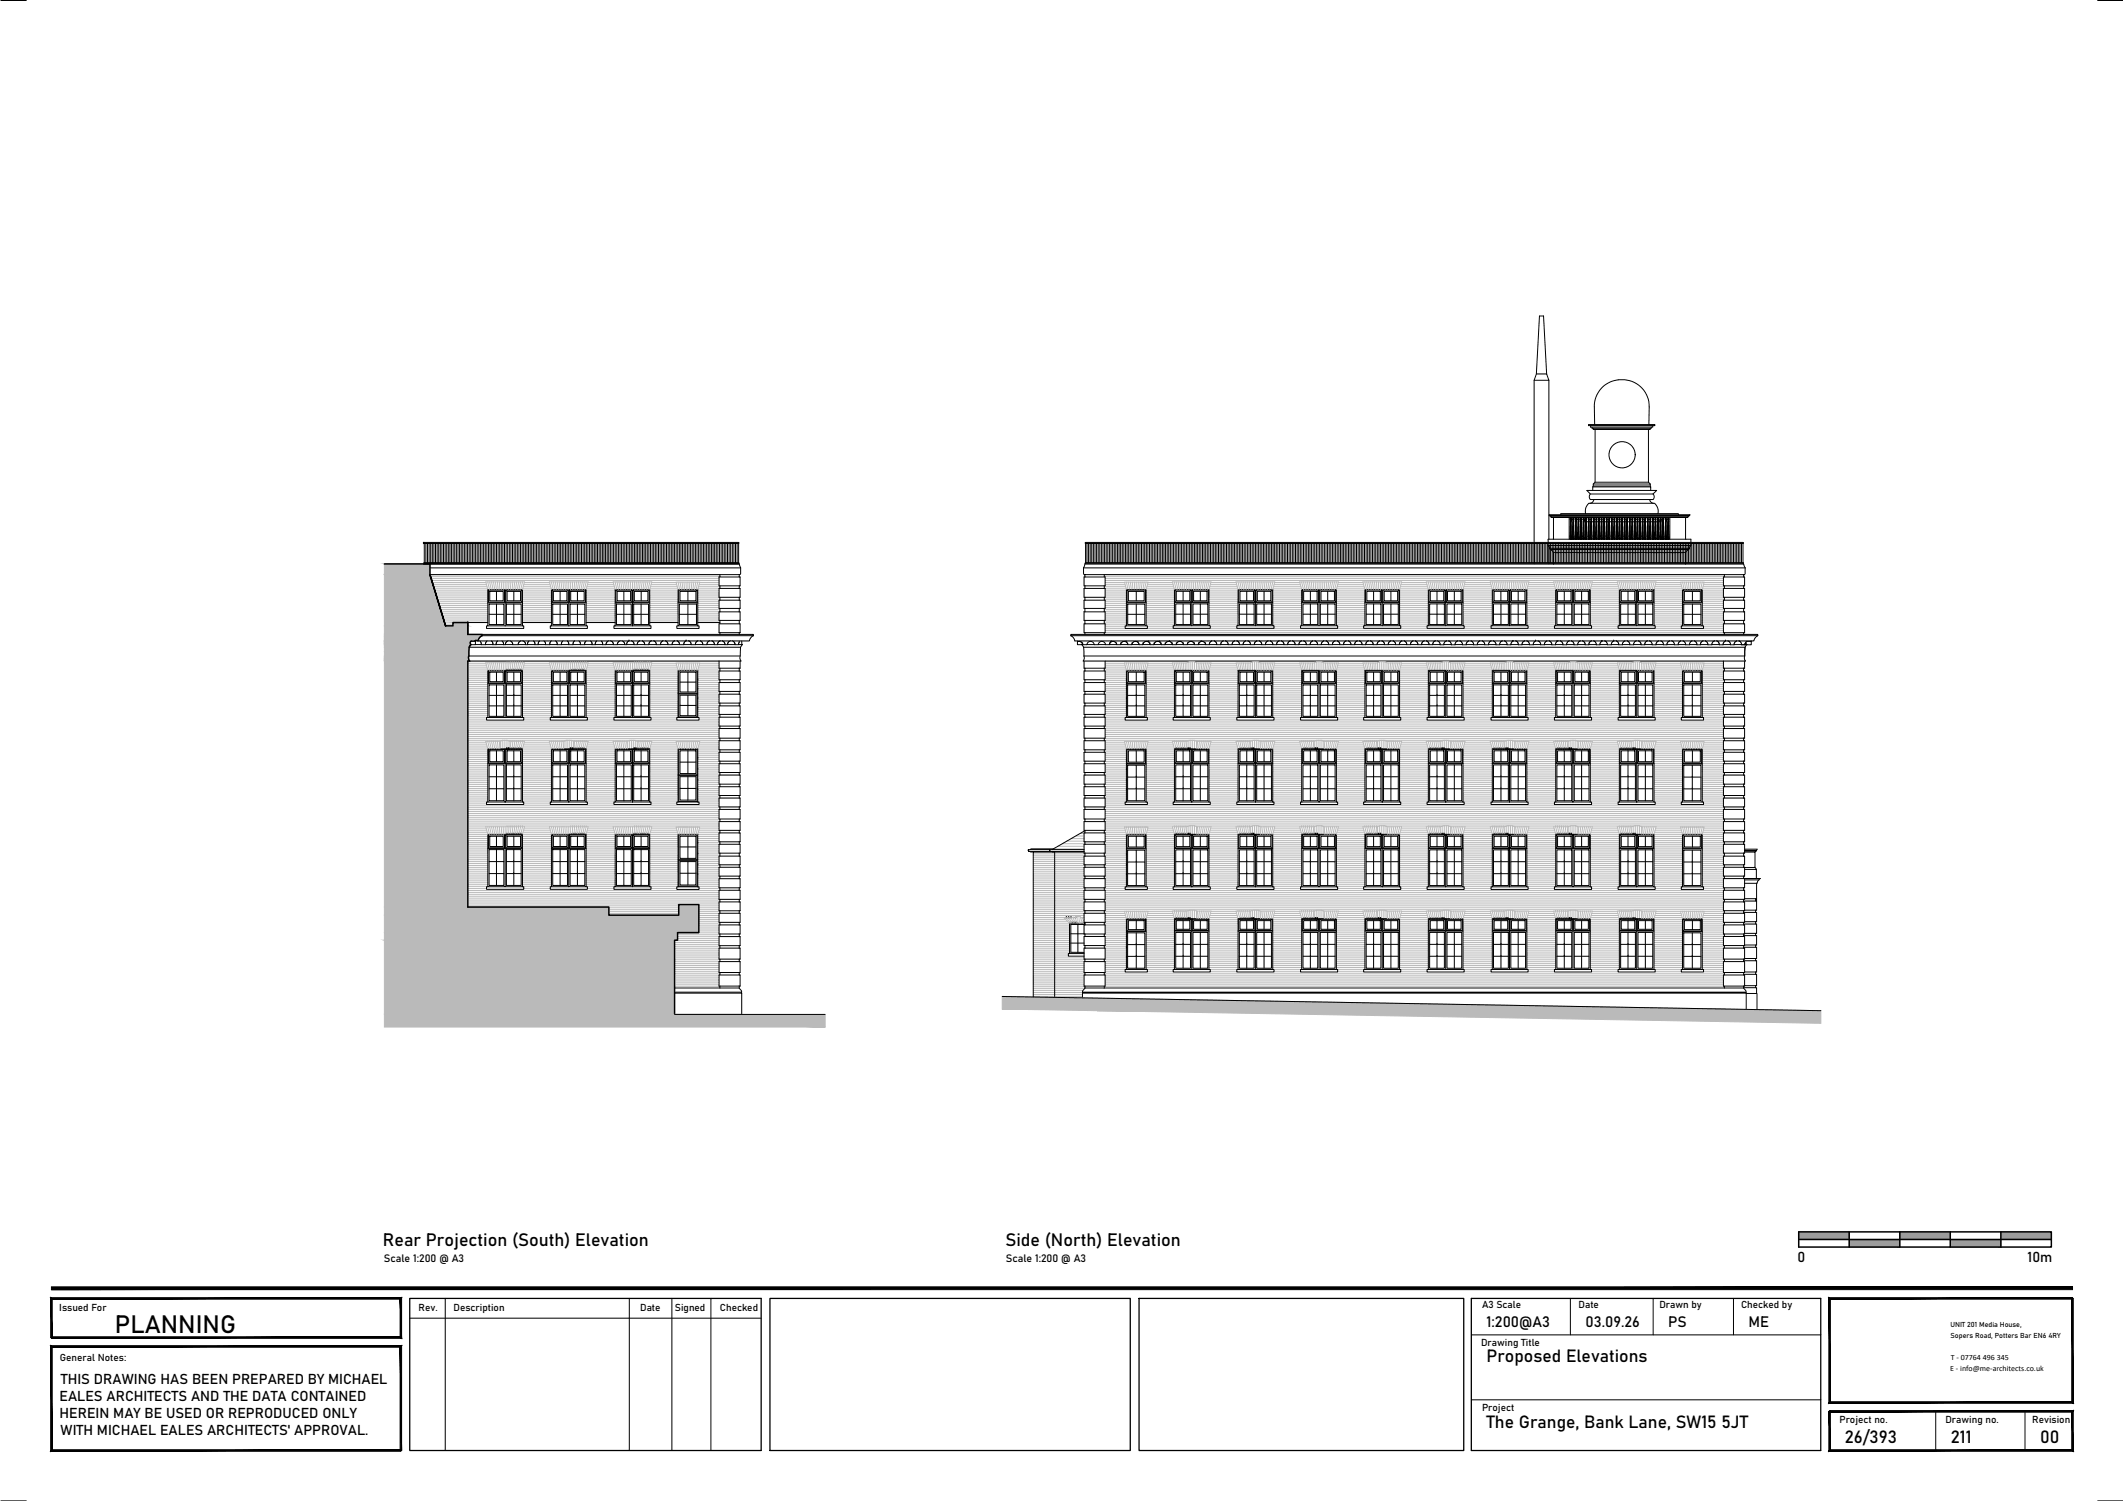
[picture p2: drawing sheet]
<svg xmlns="http://www.w3.org/2000/svg" width="420mm" height="297mm" viewBox="0 0 420 297" stroke-linecap="round" stroke-linejoin="round" font-family="sans-serif">
<defs><g id="words">
<text font-size="4.9" x="22.8" y="263.7">PLANNING</text>
<g font-size="3.5">
<text x="75.8" y="246.6">Rear Projection (South) Elevation</text>
<text x="199" y="246.6">Side (North) Elevation</text>
<text x="294.2" y="269.5">Proposed Elevations</text>
<text x="294.2" y="282.5">The Grange, Bank Lane, SW15 5JT</text>
<text x="365.1" y="285.5">26/393</text>
<text x="386.1" y="285.5">211</text>
<text x="403.8" y="285.5">00</text>
</g>
<g font-size="3">
<text x="294.2" y="262.7">1:200@A3</text>
<text x="313.8" y="262.7">03.09.26</text>
<text x="330.2" y="262.7">PS</text>
<text x="346.1" y="262.7">ME</text>
</g>
<g font-size="2.8">
<text x="355.8" y="249.8">0</text>
<text x="401.3" y="249.8">10m</text>
<text x="12" y="274">THIS DRAWING HAS BEEN PREPARED BY MICHAEL</text>
<text x="11.8" y="277.3">EALES ARCHITECTS AND THE DATA CONTAINED</text>
<text x="11.8" y="280.7">HEREIN MAY BE USED OR REPRODUCED ONLY</text>
<text x="12" y="284">WITH MICHAEL EALES ARCHITECTS' APPROVAL.</text>
</g>
<g font-size="2.1">
<text x="76" y="249.7">Scale 1:200 @ A3</text>
<text x="199.1" y="249.7">Scale 1:200 @ A3</text>
</g>
<g font-size="2">
<text x="11.7" y="259.4">Issued For</text>
<text x="82.8" y="259.5">Rev.</text>
<text x="89.7" y="259.5">Description</text>
<text x="126.7" y="259.5">Date</text>
<text x="133.6" y="259.5">Signed</text>
<text x="142.5" y="259.5">Checked</text>
<text x="293.3" y="258.9">A3 Scale</text>
<text x="312.4" y="258.9">Date</text>
<text x="328.4" y="258.9">Drawn by</text>
<text x="344.6" y="258.9">Checked by</text>
<text x="11.8" y="269.4">General Notes:</text>
<text x="293.1" y="266.4">Drawing Title</text>
<text x="293.3" y="279.3">Project</text>
<text x="364" y="281.5">Project no.</text>
<text x="385" y="281.5">Drawing no.</text>
<text x="402.2" y="281.5">Revision</text>
</g>
<g font-size="1.6">
<text x="386.1" y="269.1">T - 07764 496 345</text>
<text x="386" y="271.3">E - info@me-architects.co.uk</text>
</g>
<g font-size="1.4">
<text x="386" y="262.6">UNIT 201 Media House,</text>
<text x="386" y="264.8">Sopers Road, Potters Bar EN6 4RY</text>
</g>
</g></defs>
<!-- layer: MEA_Walls_Existing -->
<g fill="none" stroke="#bababa" stroke-width=".2">
<path d="M85.1 113.7h57.4M85.2 114.1h57.3M85.3 114.5h57M85.4 114.9h56.9M85.6 115.3h10.6M85.7 115.6h10.6M85.8 116h10.6M85.9 116.4h10.6M86 116.8h10.5M86.1 117.2h10.4M86.3 117.5h10.2M86.4 117.9h10.1"/>
<path d="M86.5 118.3h10M86.6 118.7h9.9M86.7 119.1h9.8M86.8 119.5h9.7M87 119.8h9.5M96.5 115.2l.4 1.5M96.5 116.7l-.4-1.5h7.7l-.4 1.5M96.9 115.2l.3 1.5M97.3 115.2l.3 1.5M97.7 115.2l.2 1.5M98 115.2l.3 1.5M98.4 115.2l.2 1.5"/>
<path d="M98.8 115.2l.1 1.5M99.2 115.2l.1 1.5M99.6 115.2v1.5M100 115.2v1.5M100.4 115.2l-.1 1.5M100.7 115.2l-.1 1.5M101.1 115.2l-.1 1.5M101.5 115.2l-.2 1.5M101.9 115.2l-.2 1.5M102.3 115.2l-.3 1.5M102.7 115.2l-.3 1.5M103 115.2l-.3 1.5"/>
<path d="M103.4 116.8h5.7M103.4 117.2h5.7M103.4 117.5h5.7M103.4 117.9h5.7M103.4 118.3h5.7M103.4 118.7h5.7M103.4 119.1h5.7M103.4 119.5h5.7M103.4 119.8h5.7M103.4 115.2l-.3 1.5M103.5 116.4h5.6M103.6 116h5.4"/>
<path d="M103.7 115.6h5.2M103.8 115.3h5M109.1 115.2l.4 1.5M109.1 116.7l-.4-1.5h7.7l-.4 1.5M109.5 115.2l.3 1.5M109.9 115.2l.3 1.5M110.3 115.2l.2 1.5M110.7 115.2l.1 1.5M111 115.2l.2 1.5M111.4 115.2l.1 1.5M111.8 115.2l.1 1.5M112.2 115.2v1.5"/>
<path d="M112.6 115.2v1.5M112.9 115.2v1.5M113.3 115.2v1.5M113.7 115.2l-.1 1.5M114.1 115.2l-.2 1.5M114.5 115.2l-.2 1.5M114.9 115.2l-.3 1.5M115.3 115.2l-.3 1.5M115.6 115.2l-.3 1.5M116 116.8h5.8M116 117.2h5.8M116 117.5h5.8"/>
<path d="M116 117.9h5.8M116 118.3h5.8M116 118.7h5.8M116 119.1h5.8M116 119.5h5.8M116 119.8h5.8M116 115.2l-.3 1.5M116.1 116.4h5.6M116.2 116h5.4M116.3 115.6h5.2M116.4 115.3h5M121.7 115.2l.4 1.5"/>
<path d="M121.8 116.7l-.5-1.5h7.7l-.4 1.5M122.1 115.2l.3 1.5M122.5 115.2l.3 1.5M122.9 115.2l.2 1.5M123.3 115.2l.2 1.5M123.6 115.2l.2 1.5M124 115.2l.1 1.5M124.4 115.2l.1 1.5M124.8 115.2v1.5M125.2 115.2v1.5M125.6 115.2l-.1 1.5M125.9 115.2v1.5"/>
<path d="M126.3 115.2l-.1 1.5M126.7 115.2l-.2 1.5M127.1 115.2l-.2 1.5M127.5 115.2l-.3 1.5M127.8 115.2l-.2 1.5M128.2 115.2l-.3 1.5M128.6 116.8h5.6M128.6 117.2h5.6M128.6 117.5h5.6M128.6 117.9h5.6M128.6 118.3h5.6M128.6 118.7h5.6"/>
<path d="M128.6 119.1h5.6M128.6 119.5h5.6M128.6 119.8h5.6M128.6 115.2l-.4 1.5M128.7 116.4h5.4M128.8 116h5.2M128.9 115.6h5M129 115.3h4.8M134.2 116.7l-.4-1.5h4.7l-.4 1.5M134.2 115.2l.3 1.5M134.6 115.2l.3 1.5M135 115.2l.2 1.5"/>
<path d="M135.4 115.2l.1 1.5M135.8 115.2v1.5M136.1 115.2v1.5M136.5 115.2v1.5M136.9 115.2l-.1 1.5M137.3 115.2l-.2 1.5M137.7 115.2l-.3 1.5M138.1 116.8h4.2M138.1 117.2h4.2M138.1 117.5h4.2M138.1 117.9h4.2M138.1 118.3h4.4"/>
<path d="M138.1 118.7h4.4M138.1 119.1h4.2M138.1 119.5h4.2M138.1 119.8h4.2M138.1 115.2l-.3 1.5M138.2 116.4h4.3M138.3 116h4.2M138.4 115.6h3.9M138.5 115.3h3.8M218.5 113.7h122.8M218.5 114.1h122.8M218.5 116h4.3"/>
<path d="M218.5 116.4h4.4M218.5 118.3h4.4M218.5 118.7h4.4M218.7 114.5h122.4M218.7 114.9h122.4M218.7 115.3h3.8M218.7 115.6h4M218.7 116.8h4.2M218.7 117.2h4.2M218.7 117.5h4.2M218.7 117.9h4.2M218.7 119.1h4.2"/>
<path d="M218.7 119.5h4.2M218.7 119.8h4.2M222.9 116.7l-.4-1.5h4.7l-.4 1.5M222.9 115.2l.3 1.5M223.3 115.2l.3 1.5M223.7 115.2l.2 1.5M224.1 115.2l.1 1.5M224.5 115.2l.1 1.5M224.9 115.2v1.5M225.3 115.2l-.1 1.5M225.7 115.2l-.2 1.5M226 115.2l-.2 1.5"/>
<path d="M226.4 115.2l-.2 1.5M226.8 116.8h5.6M226.8 117.2h5.6M226.8 117.5h5.6M226.8 117.9h5.6M226.8 118.3h5.6M226.8 118.7h5.6M226.8 119.1h5.6M226.8 119.5h5.6M226.8 119.8h5.6M226.8 115.2l-.3 1.5M226.9 116.4h5.5"/>
<path d="M227 116h5.3M227.1 115.6h5.1M227.2 115.3h4.9M232.4 115.2l.4 1.5M232.4 116.7l-.4-1.5h7.7l-.4 1.5M232.8 115.2l.3 1.5M233.2 115.2l.2 1.5M233.6 115.2l.2 1.5M233.9 115.2l.2 1.5M234.3 115.2l.2 1.5M234.7 115.2l.1 1.5M235.1 115.2l.1 1.5"/>
<path d="M235.5 115.2v1.5M235.9 115.2v1.5M236.2 115.2v1.5M236.6 115.2l-.1 1.5M237 115.2l-.1 1.5M237.4 115.2l-.2 1.5M237.8 115.2l-.2 1.5M238.1 115.2l-.2 1.5M238.5 115.2l-.2 1.5M238.9 115.2l-.3 1.5M239.3 116.8h5.7M239.3 117.2h5.7"/>
<path d="M239.3 117.5h5.7M239.3 117.9h5.7M239.3 118.3h5.7M239.3 118.7h5.7M239.3 119.1h5.7M239.3 119.5h5.7M239.3 119.8h5.7M239.3 115.2l-.4 1.5M239.4 116.4h5.6M239.4 116h5.5M239.5 115.6h5.3M239.6 115.3h5"/>
<path d="M245 115.2l.4 1.5M245 116.7l-.4-1.5h7.7l-.4 1.5M245.4 115.2l.3 1.5M245.8 115.2l.3 1.5M246.1 115.2l.3 1.5M246.5 115.2l.2 1.5M246.9 115.2l.2 1.5M247.3 115.2l.1 1.5M247.7 115.2l.1 1.5M248.1 115.2v1.5M248.5 115.2v1.5M248.8 115.2v1.5"/>
<path d="M249.2 115.2l-.1 1.5M249.6 115.2l-.1 1.5M250 115.2l-.2 1.5M250.4 115.2l-.2 1.5M250.7 115.2l-.2 1.5M251.1 115.2l-.3 1.5M251.5 115.2l-.3 1.5M251.9 116.8h5.7M251.9 117.2h5.7M251.9 117.5h5.7M251.9 117.9h5.7M251.9 118.3h5.7"/>
<path d="M251.9 118.7h5.7M251.9 119.1h5.7M251.9 119.5h5.7M251.9 119.8h5.7M251.9 115.2l-.4 1.5M251.9 116.4h5.7M252.1 116h5.4M252.2 115.6h5.2M252.2 115.3h5.1M257.6 115.2l.4 1.5M257.6 116.7l-.4-1.5h7.7l-.4 1.5M258 115.2l.3 1.5"/>
<path d="M258.4 115.2l.3 1.5M258.8 115.2l.2 1.5M259.1 115.2l.2 1.5M259.5 115.2l.2 1.5M259.9 115.2l.1 1.5M260.3 115.2l.1 1.5M260.7 115.2v1.5M261 115.2v1.5M261.4 115.2v1.5M261.8 115.2l-.1 1.5M262.2 115.2l-.1 1.5M262.6 115.2l-.2 1.5"/>
<path d="M263 115.2l-.2 1.5M263.4 115.2l-.3 1.5M263.7 115.2l-.3 1.5M264.1 115.2l-.3 1.5M264.5 116.8h5.6M264.5 117.2h5.6M264.5 117.5h5.6M264.5 117.9h5.6M264.5 118.3h5.6M264.5 118.7h5.6M264.5 119.1h5.6M264.5 119.5h5.6"/>
<path d="M264.5 119.8h5.6M264.5 115.2l-.4 1.5M264.5 116.4h5.6M264.6 116h5.4M264.8 115.6h5.1M264.9 115.3h4.8M270.1 115.2l.4 1.5M270.1 116.7l-.4-1.5h7.7l-.4 1.5M270.5 115.2l.3 1.5M270.9 115.2l.3 1.5M271.3 115.2l.2 1.5M271.6 115.2l.2 1.5"/>
<path d="M272 115.2l.2 1.5M272.4 115.2l.1 1.5M272.8 115.2l.1 1.5M273.2 115.2v1.5M273.6 115.2v1.5M273.9 115.2v1.5M274.3 115.2l-.1 1.5M274.7 115.2l-.1 1.5M275.1 115.2l-.2 1.5M275.5 115.2l-.2 1.5M275.8 115.2l-.2 1.5M276.2 115.2l-.3 1.5"/>
<path d="M276.6 115.2l-.3 1.5M277 116.8h5.7M277 117.2h5.7M277 117.5h5.7M277 117.9h5.7M277 118.3h5.7M277 118.7h5.7M277 119.1h5.7M277 119.5h5.7M277 119.8h5.7M277 115.2l-.4 1.5M277.1 116.4h5.5"/>
<path d="M277.2 116h5.3M277.2 115.6h5.2M277.3 115.3h5M282.7 115.2l.3 1.5M282.7 116.7l-.4-1.5h7.6l-.4 1.5M283 115.2l.4 1.5M283.4 115.2l.3 1.5M283.8 115.2l.3 1.5M284.2 115.2l.2 1.5M284.6 115.2l.1 1.5M284.9 115.2l.2 1.5M285.3 115.2l.1 1.5"/>
<path d="M285.7 115.2l.1 1.5M286.1 115.2v1.5M286.5 115.2l-.1 1.5M286.9 115.2l-.1 1.5M287.3 115.2l-.2 1.5M287.6 115.2l-.1 1.5M288 115.2l-.2 1.5M288.4 115.2l-.2 1.5M288.8 115.2l-.3 1.5M289.2 115.2l-.4 1.5M289.5 116.8h5.8M289.5 117.2h5.8"/>
<path d="M289.5 117.5h5.8M289.5 117.9h5.8M289.5 118.3h5.8M289.5 118.7h5.8M289.5 119.1h5.8M289.5 119.5h5.8M289.5 119.8h5.8M289.6 115.2l-.4 1.5M289.6 116.4h5.7M289.7 116h5.5M289.8 115.6h5.3M289.9 115.3h5.1"/>
<path d="M295.3 115.2l.4 1.5M295.3 116.7l-.4-1.5h7.7l-.4 1.5M295.7 115.2l.3 1.5M296.1 115.2l.3 1.5M296.5 115.2l.2 1.5M296.8 115.2l.3 1.5M297.2 115.2l.2 1.5M297.6 115.2l.1 1.5M298 115.2l.1 1.5M298.4 115.2v1.5M298.7 115.2v1.5M299.1 115.2v1.5"/>
<path d="M299.5 115.2l-.1 1.5M299.9 115.2l-.1 1.5M300.3 115.2l-.2 1.5M300.7 115.2l-.2 1.5M301.1 115.2l-.3 1.5M301.4 115.2l-.2 1.5M301.8 115.2l-.3 1.5M302.2 116.8h5.7M302.2 117.2h5.7M302.2 117.5h5.7M302.2 117.9h5.7M302.2 118.3h5.7"/>
<path d="M302.2 118.7h5.7M302.2 119.1h5.7M302.2 119.5h5.7M302.2 119.8h5.7M302.2 115.2l-.4 1.5M302.2 116.4h5.6M302.3 116h5.4M302.5 115.6h5.1M302.6 115.3h4.9M307.9 115.2l.3 1.5M307.9 116.7l-.4-1.5h7.6l-.4 1.5M308.3 115.2l.3 1.5"/>
<path d="M308.6 115.2l.3 1.5M309 115.2l.2 1.5M309.4 115.2l.2 1.5M309.8 115.2l.1 1.5M310.2 115.2l.1 1.5M310.5 115.2l.1 1.5M310.9 115.2l.1 1.5M311.3 115.2v1.5M311.7 115.2v1.5M312.1 115.2l-.1 1.5M312.5 115.2l-.2 1.5M312.8 115.2l-.1 1.5"/>
<path d="M313.2 115.2l-.2 1.5M313.6 115.2l-.2 1.5M314 115.2l-.3 1.5M314.4 115.2l-.4 1.5M314.7 116.8h5.8M314.7 117.2h5.8M314.7 117.5h5.8M314.7 117.9h5.8M314.7 118.3h5.8M314.7 118.7h5.8M314.7 119.1h5.8M314.7 119.5h5.8"/>
<path d="M314.7 119.8h5.8M314.7 115.2l-.3 1.5M314.8 116.4h5.6M314.9 116h5.4M315 115.6h5.2M315.1 115.3h5M320.5 115.2l.3 1.5M320.5 116.7l-.4-1.5h7.6l-.4 1.5M320.8 115.2l.4 1.5M321.2 115.2l.3 1.5M321.6 115.2l.3 1.5M322 115.2l.2 1.5"/>
<path d="M322.4 115.2l.1 1.5M322.7 115.2l.2 1.5M323.2 115.2v1.5M323.5 115.2l.1 1.5M323.9 115.2v1.5M324.3 115.2v1.5M324.7 115.2l-.1 1.5M325.1 115.2l-.2 1.5M325.4 115.2l-.1 1.5M325.8 115.2l-.2 1.5M326.2 115.2l-.2 1.5M326.6 115.2l-.3 1.5"/>
<path d="M327 115.2l-.4 1.5M327.3 116.8h5.7M327.3 117.2h5.7M327.3 117.5h5.7M327.3 117.9h5.7M327.3 118.3h5.7M327.3 118.7h5.7M327.3 119.1h5.7M327.3 119.5h5.7M327.3 119.8h5.7M327.4 115.2l-.4 1.5M327.4 116.4h5.5"/>
<path d="M327.5 116h5.3M327.6 115.6h5.1M327.7 115.3h4.9M333 116.7l-.4-1.5h4.7l-.4 1.5M333 115.2l.3 1.5M333.4 115.2l.2 1.5M333.8 115.2l.2 1.5M334.2 115.2l.1 1.5M334.5 115.2l.1 1.5M334.9 115.2v1.5M335.3 115.2v1.5M335.7 115.2l-.1 1.5"/>
<path d="M336.1 115.2l-.2 1.5M336.5 115.2l-.3 1.5M336.9 116.8h4.2M336.9 117.2h4.2M336.9 117.5h4.2M336.9 117.9h4.2M336.9 118.3h4.4M336.9 118.7h4.4M336.9 119.1h4.2M336.9 119.5h4.2M336.9 119.8h4.2M336.9 115.2l-.3 1.5"/>
<path d="M337 116.4h4.3M337.1 116h4.2M337.2 115.6h3.9M337.3 115.3h3.8M87.1 120.2h9.4M87.2 120.6h9.3M87.3 121h9.2M87.4 121.4h9.1M87.5 121.7h9M87.7 122.1h8.8M87.8 122.5h8.7M87.9 122.9h8.6"/>
<path d="M88 123.3h1.6M88.1 123.6h1.5M92.6 130.9h49.7M92.6 131.3h3.6M92.6 131.6h3.7M92.6 132h3.8M92.6 132.4h3.9M92.6 132.8h3.9M92.6 133.2h3.9M92.6 133.5h3.9M92.6 133.9h3.9M92.6 134.3h3.9"/>
<path d="M92.6 134.7h3.9M92.6 135.1h3.9M92.6 135.5h3.9M92.6 135.8h3.9M92.6 136.2h3.9M92.6 136.6h3.9M92.6 137h3.9M92.6 137.4h3.9M92.6 137.7h3.9M92.6 138.1h3.9M92.6 138.5h3.9M92.6 138.9h3.9"/>
<path d="M92.6 139.3h3.9M92.6 139.6h3.9M96.5 131.2l.4 1.5M96.5 132.7l-.4-1.5h7.7l-.4 1.5M96.9 131.2l.3 1.5M97.3 131.2l.3 1.5M97.7 131.2l.2 1.5M98.1 131.2l.2 1.5M98.4 131.2l.2 1.5M98.8 131.2l.1 1.5M99.2 131.2l.1 1.5M99.6 131.2v1.5"/>
<path d="M100 131.2v1.5M100.4 131.2h.1M100.4 131.2l-.1 1.5M100.7 131.2h.1M100.7 131.2l-.1 1.5M101.1 131.2h.1M101.1 131.2l-.1 1.5M101.5 131.2h.1M101.5 131.2l-.2 1.5M101.9 131.2h.1M101.9 131.2l-.2 1.5M102.3 131.2h.1"/>
<path d="M102.3 131.2l-.3 1.5M102.6 131.2h.1M102.6 131.2l-.2 1.5M103 131.2h.1M103 131.2l-.3 1.5M103.4 132.8h5.7M103.4 133.2h5.7M103.4 133.5h5.7M103.4 133.9h5.7M103.4 134.3h5.7M103.4 134.7h5.7M103.4 135.1h5.7"/>
<path d="M103.4 135.5h5.7M103.4 135.8h5.7M103.4 136.2h5.7M103.4 136.6h5.7M103.4 137h5.7M103.4 137.4h5.7M103.4 137.7h5.7M103.4 138.1h5.7M103.4 138.5h5.7M103.4 138.9h5.7M103.4 139.3h5.7M103.4 139.6h5.7"/>
<path d="M103.4 120.2h5.7M103.4 120.6h5.7M103.4 121h5.7M103.4 121.4h5.7M103.4 121.7h5.7M103.4 122.1h5.7M103.4 122.5h5.7M103.4 122.9h5.7M103.4 131.2h.1M103.4 131.2l-.3 1.5M103.5 132.4h5.6M103.6 132h5.4"/>
<path d="M103.7 131.6h5.2M103.8 131.3h5M109.1 132.7l-.4-1.5h7.7l-.4 1.5M109.1 131.2l.4 1.5M109.5 131.2l.3 1.5M109.9 131.2l.3 1.5M110.3 131.2l.2 1.5M110.7 131.2l.1 1.5M111 131.2l.2 1.5M111.4 131.2l.1 1.5M111.8 131.2l.1 1.5M112.2 131.2v1.5"/>
<path d="M112.6 131.2v1.5M112.9 131.2h.1M112.9 131.2v1.5M113.3 131.2h.1M113.3 131.2v1.5M113.7 131.2h.1M113.7 131.2l-.1 1.5M114.1 131.2h.1M114.1 131.2l-.2 1.5M114.5 131.2h.1M114.5 131.2l-.2 1.5M114.9 131.2h.1"/>
<path d="M114.9 131.2l-.3 1.5M115.3 131.2h.1M115.3 131.2l-.3 1.5M115.6 131.2h.1M115.6 131.2l-.3 1.5M116 132.8h5.8M116 133.2h5.8M116 133.5h5.8M116 133.9h5.8M116 134.3h5.8M116 134.7h5.8M116 135.1h5.8"/>
<path d="M116 135.5h5.8M116 135.8h5.8M116 136.2h5.8M116 136.6h5.8M116 137h5.8M116 137.4h5.8M116 137.7h5.8M116 138.1h5.8M116 138.5h5.8M116 138.9h5.8M116 139.3h5.8M116 139.6h5.8"/>
<path d="M116 120.2h5.8M116 120.6h5.8M116 121h5.8M116 121.4h5.8M116 121.7h5.8M116 122.1h5.8M116 122.5h5.8M116 122.9h5.8M116 131.2h.1M116 131.2l-.3 1.5M116.1 132.4h5.6M116.2 132h5.4"/>
<path d="M116.3 131.6h5.2M116.4 131.3h5M121.7 131.2l.4 1.5M121.8 132.7l-.5-1.5h7.7l-.4 1.5M122.1 131.2l.3 1.5M122.5 131.2l.3 1.5M122.9 131.2l.2 1.5M123.3 131.2l.2 1.5M123.6 131.2l.2 1.5M124 131.2l.1 1.5M124.4 131.2l.1 1.5M124.8 131.2v1.5"/>
<path d="M125.2 131.2v1.5M125.6 131.2h.1M125.6 131.2l-.1 1.5M125.9 131.2h.1M125.9 131.2v1.5M126.3 131.2h.1M126.3 131.2l-.1 1.5M126.7 131.2h.1M126.7 131.2l-.2 1.5M127.1 131.2h.1M127.1 131.2l-.2 1.5M127.5 131.2h.1"/>
<path d="M127.5 131.2l-.3 1.5M127.8 131.2h.1M127.8 131.2l-.2 1.5M128.2 131.2h.1M128.2 131.2l-.3 1.5M128.6 132.8h5.6M128.6 133.2h5.6M128.6 133.5h5.6M128.6 133.9h5.6M128.6 134.3h5.6M128.6 134.7h5.6M128.6 135.1h5.6"/>
<path d="M128.6 135.5h5.6M128.6 135.8h5.6M128.6 136.2h5.6M128.6 136.6h5.6M128.6 137h5.6M128.6 137.4h5.6M128.6 137.7h5.6M128.6 138.1h5.6M128.6 138.5h5.6M128.6 138.9h5.6M128.6 139.3h5.6M128.6 139.6h5.6"/>
<path d="M128.6 120.2h5.6M128.6 120.6h5.6M128.6 121h5.6M128.6 121.4h5.6M128.6 121.7h5.6M128.6 122.1h5.6M128.6 122.5h5.6M128.6 122.9h5.6M128.6 131.2h.1M128.6 131.2l-.4 1.5M128.7 132.4h5.4M128.8 132h5.2"/>
<path d="M128.9 131.6h5M129 131.3h4.8M134.2 132.7l-.4-1.5h4.7l-.4 1.5M134.2 131.2l.3 1.5M134.6 131.2l.3 1.5M135 131.2l.2 1.5M135.4 131.2l.1 1.5M135.8 131.2v1.5M136.1 131.2v1.5M136.5 131.2v1.5M136.9 131.2l-.1 1.5M137.3 131.2l-.2 1.5"/>
<path d="M137.7 131.2l-.3 1.5M138.1 132.8h4.2M138.1 133.2h4.2M138.1 133.5h4.2M138.1 133.9h4.2M138.1 134.3h4.2M138.1 134.7h4.4M138.1 135.1h4.4M138.1 135.5h4.2M138.1 135.8h4.2M138.1 136.2h4.2M138.1 136.6h4.2"/>
<path d="M138.1 137h4.4M138.1 137.4h4.4M138.1 137.7h4.2M138.1 138.1h4.2M138.1 138.5h4.2M138.1 138.9h4.2M138.1 139.3h4.4M138.1 139.6h4.4M138.1 120.2h4.2M138.1 120.6h4.4M138.1 121h4.4M138.1 121.4h4.2"/>
<path d="M138.1 121.7h4.2M138.1 122.1h4.2M138.1 122.5h4.2M138.1 122.9h4.4M138.1 131.2l-.3 1.5M138.2 132.4h4.3M138.3 132h4M138.4 131.6h3.9M138.5 131.3h3.8M218.5 134.7h4.4M218.5 135.1h4.4M218.5 137h4.4"/>
<path d="M218.5 137.4h4.4M218.5 139.3h4.4M218.5 139.6h4.4M218.5 120.6h4.4M218.5 121h4.4M218.5 122.9h4.4M218.5 123.3h4.4M218.5 125.5h122.8M218.7 132.4h4.2M218.7 130.9h122.4M218.7 131.3h3.8M218.7 131.6h4"/>
<path d="M218.7 132h4.1M218.7 132.8h4.2M218.7 133.2h4.2M218.7 133.5h4.2M218.7 133.9h4.2M218.7 134.3h4.2M218.7 135.5h4.2M218.7 135.8h4.2M218.7 136.2h4.2M218.7 136.6h4.2M218.7 137.7h4.2M218.7 138.1h4.2"/>
<path d="M218.7 138.5h4.2M218.7 138.9h4.2M218.7 120.2h4.2M218.7 121.4h4.2M218.7 121.7h4.2M218.7 122.1h4.2M218.7 122.5h4.2M218.7 123.6h4.2M218.7 124h4M218.7 124.4h122.4M218.7 124.8h122.4M218.7 125.2h122.4"/>
<path d="M222.9 132.7l-.4-1.5h4.7l-.4 1.5M222.9 131.2l.3 1.5M223.3 131.2l.3 1.5M223.7 131.2l.2 1.5M224.1 131.2l.1 1.5M224.5 131.2l.1 1.5M224.9 131.2v1.5M225.3 131.2l-.1 1.5M225.7 131.2l-.2 1.5M226 131.2l-.2 1.5M226.4 131.2l-.2 1.5M226.8 132.8h5.6"/>
<path d="M226.8 133.2h5.6M226.8 133.5h5.6M226.8 133.9h5.6M226.8 134.3h5.6M226.8 134.7h5.6M226.8 135.1h5.6M226.8 135.5h5.6M226.8 135.8h5.6M226.8 136.2h5.6M226.8 136.6h5.6M226.8 137h5.6M226.8 137.4h5.6"/>
<path d="M226.8 137.7h5.6M226.8 138.1h5.6M226.8 138.5h5.6M226.8 138.9h5.6M226.8 139.3h5.6M226.8 139.6h5.6M226.8 120.2h5.6M226.8 120.6h5.6M226.8 121h5.6M226.8 121.4h5.6M226.8 121.7h5.6M226.8 122.1h5.6"/>
<path d="M226.8 122.5h5.6M226.8 122.9h5.6M226.8 123.3h5.6M226.8 123.6h5.6M226.8 131.2l-.3 1.5M226.9 132.4h5.5M227 132h5.3M227.1 124h5.1M227.1 131.6h5.1M227.2 131.3h4.9M232.4 131.2l.3 1.5M232.7 131.2l.3 1.5"/>
<path d="M233.1 131.2l.3 1.5M233.5 131.2l.2 1.5M233.8 131.2l.2 1.5M234.2 131.2l.1 1.5M234.5 131.2l.1 1.5M234.9 131.2h-2.9l.4 1.5M235.3 132.7v-1.8h1.1v1.8M235.3 131.1h-.4v1.6M235.7 130.9v1.8M236 130.9v1.8M236.4 131.1h.4v1.6M236.8 131.2h2.9l-.4 1.5"/>
<path d="M237.2 131.2l-.1 1.5M237.5 131.2l-.1 1.5M237.9 131.2l-.2 1.5M238.2 131.2l-.2 1.5M238.6 131.2l-.3 1.5M239 131.2l-.3 1.5M239.3 132.8h5.7M239.3 133.2h5.7M239.3 133.5h5.7M239.3 133.9h5.7M239.3 134.3h5.7M239.3 134.7h5.7"/>
<path d="M239.3 135.1h5.7M239.3 135.5h5.7M239.3 135.8h5.7M239.3 136.2h5.7M239.3 136.6h5.7M239.3 137h5.7M239.3 137.4h5.7M239.3 137.7h5.7M239.3 138.1h5.7M239.3 138.5h5.7M239.3 138.9h5.7M239.3 139.3h5.7"/>
<path d="M239.3 139.6h5.7M239.3 120.2h5.7M239.3 120.6h5.7M239.3 121h5.7M239.3 121.4h5.7M239.3 121.7h5.7M239.3 122.1h5.7M239.3 122.5h5.7M239.3 122.9h5.7M239.3 123.3h5.7M239.3 123.6h5.7M239.3 131.2l-.3 1.5"/>
<path d="M239.4 132.4h5.6M239.4 132h5.5M239.5 124h5.3M239.5 131.6h5.3M239.6 131.3h5M245 131.2l.3 1.5M245.4 131.2l.2 1.5M245.7 131.2l.3 1.5M246.1 131.2l.2 1.5M246.4 131.2l.2 1.5M246.8 131.2l.1 1.5M247.2 131.2v1.5"/>
<path d="M247.5 131.2h-2.9l.4 1.5M247.9 132.7v-1.8h1.1v1.8M247.9 131.1h-.4v1.6M248.3 130.9v1.8M248.6 130.9v1.8M249 131.1h.4v1.6M249.4 131.2h2.9l-.4 1.5M249.7 131.2v1.5M250.1 131.2l-.1 1.5M250.5 131.2l-.2 1.5M250.8 131.2l-.2 1.5M251.2 131.2l-.2 1.5"/>
<path d="M251.5 131.2l-.3 1.5M251.9 132.8h5.7M251.9 133.2h5.7M251.9 133.5h5.7M251.9 133.9h5.7M251.9 134.3h5.7M251.9 134.7h5.7M251.9 135.1h5.7M251.9 135.5h5.7M251.9 135.8h5.7M251.9 136.2h5.7M251.9 136.6h5.7"/>
<path d="M251.9 137h5.7M251.9 137.4h5.7M251.9 137.7h5.7M251.9 138.1h5.7M251.9 138.5h5.7M251.9 138.9h5.7M251.9 139.3h5.7M251.9 139.6h5.7M251.9 120.2h5.7M251.9 120.6h5.7M251.9 121h5.7M251.9 121.4h5.7"/>
<path d="M251.9 121.7h5.7M251.9 122.1h5.7M251.9 122.5h5.7M251.9 122.9h5.7M251.9 123.3h5.7M251.9 123.6h5.7M251.9 131.2l-.3 1.5M251.9 132.4h5.7M252.1 132h5.4M252.1 124h5.3M252.2 131.6h5.2M252.2 131.3h5.1"/>
<path d="M257.6 131.2l.3 1.5M258 131.2l.3 1.5M258.3 131.2l.3 1.5M258.7 131.2l.2 1.5M259 131.2l.2 1.5M259.4 131.2l.1 1.5M259.8 131.2v1.5M260.1 131.2h-2.9l.4 1.5M260.5 132.7v-1.8h1.1v1.8M260.5 131.1h-.4v1.6M260.9 130.9v1.8M261.2 130.9v1.8"/>
<path d="M261.6 131.1h.4v1.6M262 131.2h2.9l-.4 1.5M262.3 131.2v1.5M262.7 131.2l-.1 1.5M263.1 131.2l-.2 1.5M263.4 131.2l-.2 1.5M263.8 131.2l-.3 1.5M264.1 131.2l-.2 1.5M264.5 132.8h5.6M264.5 133.2h5.6M264.5 133.5h5.6M264.5 133.9h5.6"/>
<path d="M264.5 134.3h5.6M264.5 134.7h5.6M264.5 135.1h5.6M264.5 135.5h5.6M264.5 135.8h5.6M264.5 136.2h5.6M264.5 136.6h5.6M264.5 137h5.6M264.5 137.4h5.6M264.5 137.7h5.6M264.5 138.1h5.6M264.5 138.5h5.6"/>
<path d="M264.5 138.9h5.6M264.5 139.3h5.6M264.5 139.6h5.6M264.5 120.2h5.6M264.5 120.6h5.6M264.5 121h5.6M264.5 121.4h5.6M264.5 121.7h5.6M264.5 122.1h5.6M264.5 122.5h5.6M264.5 122.9h5.6M264.5 123.3h5.6"/>
<path d="M264.5 123.6h5.6M264.5 131.2l-.3 1.5M264.5 132.4h5.6M264.6 132h5.4M264.7 124h5.2M264.8 131.6h5.1M264.9 131.3h4.8M270.1 131.2l.3 1.5M270.5 131.2l.2 1.5M270.8 131.2l.3 1.5M271.2 131.2l.2 1.5M271.5 131.2l.2 1.5"/>
<path d="M271.9 131.2l.1 1.5M272.3 131.2v1.5M272.6 131.2h-2.9l.4 1.5M273 132.7v-1.8h1.1v1.8M273 131.1h-.4v1.6M273.4 130.9v1.8M273.7 130.9v1.8M274.1 131.1h.4v1.6M274.5 131.2h2.9l-.4 1.5M274.8 131.2v1.5M275.2 131.2l-.1 1.5M275.6 131.2l-.2 1.5"/>
<path d="M275.9 131.2l-.2 1.5M276.3 131.2l-.2 1.5M276.6 131.2l-.2 1.5M277 132.8h5.7M277 133.2h5.7M277 133.5h5.7M277 133.9h5.7M277 134.3h5.7M277 134.7h5.7M277 135.1h5.7M277 135.5h5.7M277 135.8h5.7"/>
<path d="M277 136.2h5.7M277 136.6h5.7M277 137h5.7M277 137.4h5.7M277 137.7h5.7M277 138.1h5.7M277 138.5h5.7M277 138.9h5.7M277 139.3h5.7M277 139.6h5.7M277 120.2h5.7M277 120.6h5.7"/>
<path d="M277 121h5.7M277 121.4h5.7M277 121.7h5.7M277 122.1h5.7M277 122.5h5.7M277 122.9h5.7M277 123.3h5.7M277 123.6h5.7M277 131.2l-.3 1.5M277.1 132.4h5.5M277.2 132h5.3M277.2 124h5.2"/>
<path d="M277.2 131.6h5.2M277.3 131.3h5M282.7 131.2l.3 1.5M283 131.2l.3 1.5M283.4 131.2l.2 1.5M283.7 131.2l.2 1.5M284.1 131.2l.1 1.5M284.4 131.2l.1 1.5M284.8 131.2l.1 1.5M285.2 131.2h-2.9l.4 1.5M285.5 132.7v-1.8h1.2v1.8M285.5 131.1h-.3v1.6"/>
<path d="M285.9 130.9v1.8M286.3 130.9v1.8M286.7 131.1h.3v1.6M287 131.2h2.9l-.4 1.5M287.4 131.2v1.5M287.8 131.2l-.1 1.5M288.1 131.2l-.1 1.5M288.5 131.2l-.2 1.5M288.8 131.2l-.2 1.5M289.2 131.2l-.3 1.5M289.5 132.8h5.8M289.5 133.2h5.8"/>
<path d="M289.5 133.5h5.8M289.5 133.9h5.8M289.5 134.3h5.8M289.5 134.7h5.8M289.5 135.1h5.8M289.5 135.5h5.8M289.5 135.8h5.8M289.5 136.2h5.8M289.5 136.6h5.8M289.5 137h5.8M289.5 137.4h5.8M289.5 137.7h5.8"/>
<path d="M289.5 138.1h5.8M289.5 138.5h5.8M289.5 138.9h5.8M289.5 139.3h5.8M289.5 139.6h5.8M289.5 120.2h5.8M289.5 120.6h5.8M289.5 121h5.8M289.5 121.4h5.8M289.5 121.7h5.8M289.5 122.1h5.8M289.5 122.5h5.8"/>
<path d="M289.5 122.9h5.8M289.5 123.3h5.8M289.5 123.6h5.8M289.6 131.2l-.4 1.5M289.6 132.4h5.7M289.7 132h5.5M289.8 124h5.3M289.8 131.6h5.3M289.9 131.3h5.1M295.3 131.2l.3 1.5M295.7 131.2l.3 1.5M296 131.2l.3 1.5"/>
<path d="M296.4 131.2l.2 1.5M296.7 131.2l.2 1.5M297.1 131.2l.1 1.5M297.5 131.2v1.5M297.8 131.2h-2.9l.4 1.5M298.2 132.7v-1.8h1.1v1.8M298.2 131.1h-.4v1.6M298.6 130.9v1.8M298.9 130.9v1.8M299.3 131.1h.4v1.6M299.7 131.2h2.9l-.4 1.5M300.1 131.2l-.1 1.5"/>
<path d="M300.4 131.2l-.1 1.5M300.8 131.2l-.2 1.5M301.1 131.2l-.2 1.5M301.5 131.2l-.3 1.5M301.9 131.2l-.3 1.5M302.2 132.8h5.7M302.2 133.2h5.7M302.2 133.5h5.7M302.2 133.9h5.7M302.2 134.3h5.7M302.2 134.7h5.7M302.2 135.1h5.7"/>
<path d="M302.2 135.5h5.7M302.2 135.8h5.7M302.2 136.2h5.7M302.2 136.6h5.7M302.2 137h5.7M302.2 137.4h5.7M302.2 137.7h5.7M302.2 138.1h5.7M302.2 138.5h5.7M302.2 138.9h5.7M302.2 139.3h5.7M302.2 139.6h5.7"/>
<path d="M302.2 120.2h5.7M302.2 120.6h5.7M302.2 121h5.7M302.2 121.4h5.7M302.2 121.7h5.7M302.2 122.1h5.7M302.2 122.5h5.7M302.2 122.9h5.7M302.2 123.3h5.7M302.2 123.6h5.7M302.2 131.2l-.3 1.5M302.2 132.4h5.6"/>
<path d="M302.3 132h5.4M302.4 124h5.2M302.5 131.6h5.1M302.6 131.3h4.9M307.8 131.2l.4 1.5M308.2 131.2l.3 1.5M308.6 131.2l.2 1.5M308.9 131.2l.2 1.5M309.3 131.2l.1 1.5M309.6 131.2l.2 1.5M310 131.2v1.5M310.4 131.2h-2.9l.4 1.5"/>
<path d="M310.7 132.7v-1.8h1.2v1.8M310.7 131.1h-.3v1.6M311.1 130.9v1.8M311.5 130.9v1.8M311.9 131.1h.4v1.6M312.3 131.2h2.8l-.4 1.5M312.6 131.2l-.1 1.5M313 131.2l-.1 1.5M313.3 131.2l-.1 1.5M313.7 131.2l-.2 1.5M314 131.2l-.2 1.5M314.4 131.2l-.3 1.5"/>
<path d="M314.7 132.8h5.8M314.7 133.2h5.8M314.7 133.5h5.8M314.7 133.9h5.8M314.7 134.3h5.8M314.7 134.7h5.8M314.7 135.1h5.8M314.7 135.5h5.8M314.7 135.8h5.8M314.7 136.2h5.8M314.7 136.6h5.8M314.7 137h5.8"/>
<path d="M314.7 137.4h5.8M314.7 137.7h5.8M314.7 138.1h5.8M314.7 138.5h5.8M314.7 138.9h5.8M314.7 139.3h5.8M314.7 139.6h5.8M314.7 120.2h5.8M314.7 120.6h5.8M314.7 121h5.8M314.7 121.4h5.8M314.7 121.7h5.8"/>
<path d="M314.7 122.1h5.8M314.7 122.5h5.8M314.7 122.9h5.8M314.7 123.3h5.8M314.7 123.6h5.8M314.8 131.2l-.4 1.5M314.8 132.4h5.6M314.9 132h5.4M315 124h5.2M315 131.6h5.2M315.1 131.3h5M320.5 131.2l.3 1.5"/>
<path d="M320.8 131.2l.3 1.5M321.2 131.2l.2 1.5M321.5 131.2l.2 1.5M321.9 131.2l.1 1.5M322.2 131.2l.1 1.5M322.6 131.2l.1 1.5M323 131.2h-2.9l.4 1.5M323.3 132.7v-1.8h1.2v1.8M323.3 131.1h-.3v1.6M323.7 130.9v1.8M324.1 130.9v1.8M324.5 131.1h.3v1.6"/>
<path d="M324.8 131.2h2.9l-.4 1.5M325.2 131.2v1.5M325.6 131.2l-.1 1.5M325.9 131.2l-.1 1.5M326.3 131.2l-.2 1.5M326.6 131.2l-.2 1.5M327 131.2l-.3 1.5M327.3 132.8h5.7M327.3 133.2h5.7M327.3 133.5h5.7M327.3 133.9h5.7M327.3 134.3h5.7"/>
<path d="M327.3 134.7h5.7M327.3 135.1h5.7M327.3 135.5h5.7M327.3 135.8h5.7M327.3 136.2h5.7M327.3 136.6h5.7M327.3 137h5.7M327.3 137.4h5.7M327.3 137.7h5.7M327.3 138.1h5.7M327.3 138.5h5.7M327.3 138.9h5.7"/>
<path d="M327.3 139.3h5.7M327.3 139.6h5.7M327.3 120.2h5.7M327.3 120.6h5.7M327.3 121h5.7M327.3 121.4h5.7M327.3 121.7h5.7M327.3 122.1h5.7M327.3 122.5h5.7M327.3 122.9h5.7M327.3 123.3h5.7M327.3 123.6h5.7"/>
<path d="M327.4 131.2l-.4 1.5M327.4 132.4h5.5M327.5 132h5.3M327.6 124h5.1M327.6 131.6h5.1M327.7 131.3h4.9M333 132.7l-.4-1.5h4.7l-.4 1.5M333 131.2l.3 1.5M333.4 131.2l.2 1.5M333.8 131.2l.2 1.5M334.2 131.2l.1 1.5M334.5 131.2l.1 1.5"/>
<path d="M334.9 131.2v1.5M335.3 131.2v1.5M335.7 131.2l-.1 1.5M336.1 131.2l-.2 1.5M336.5 131.2l-.3 1.5M336.9 132.8h4.2M336.9 133.2h4.2M336.9 133.5h4.2M336.9 133.9h4.2M336.9 134.3h4.2M336.9 134.7h4.4M336.9 135.1h4.4"/>
<path d="M336.9 135.5h4.2M336.9 135.8h4.2M336.9 136.2h4.2M336.9 136.6h4.2M336.9 137h4.4M336.9 137.4h4.4M336.9 137.7h4.2M336.9 138.1h4.2M336.9 138.5h4.2M336.9 138.9h4.2M336.9 139.3h4.4M336.9 139.6h4.4"/>
<path d="M336.9 120.2h4.2M336.9 120.6h4.4M336.9 121h4.4M336.9 121.4h4.2M336.9 121.7h4.2M336.9 122.1h4.2M336.9 122.5h4.2M336.9 122.9h4.4M336.9 123.3h4.4M336.9 123.6h4.2M336.9 131.2l-.3 1.5M337 132.4h4.3"/>
<path d="M337.1 132h4M337.1 124h4M337.2 131.6h3.9M337.3 131.3h3.8M92.6 140h3.9M92.6 140.4h3.9M92.6 140.8h3.9M92.6 141.2h3.9M92.6 141.5h3.9M92.6 141.9h3.9M92.6 142.3h3.7M92.6 142.7h49.7"/>
<path d="M92.6 143.1h49.7M92.6 143.5h49.7M92.6 143.8h49.9M92.6 144.2h49.7M92.6 144.6h49.7M92.6 145h49.7M92.6 145.4h49.7M92.6 145.7h49.7M92.6 146.1h49.9M92.6 146.5h49.9M92.6 146.9h3.6M92.6 147.3h3.7"/>
<path d="M92.6 147.6h3.8M92.6 148h3.9M92.6 148.4h3.9M92.6 148.8h3.9M92.6 149.2h3.9M92.6 149.5h3.9M92.6 149.9h3.9M92.6 150.3h3.9M92.6 150.7h3.9M92.6 151.1h3.9M92.6 151.5h3.9M92.6 151.8h3.9"/>
<path d="M92.6 152.2h3.9M92.6 152.6h3.9M92.6 153h3.9M92.6 153.4h3.9M92.6 153.7h3.9M92.6 154.1h3.9M92.6 154.5h3.9M92.6 154.9h3.9M92.6 155.3h3.9M92.6 155.6h3.9M92.6 156h3.9M92.6 156.4h3.9"/>
<path d="M92.6 156.8h3.9M92.6 157.2h3.9M92.6 157.6h3.9M92.6 157.9h3.9M92.6 158.3h3.9M92.6 158.7h3.9M92.6 159.1h3.7M92.6 159.5h49.7M92.6 159.8h49.9M96.5 146.7l.4 1.5M96.9 146.7l.3 1.5M97.3 146.7l.3 1.5"/>
<path d="M97.7 146.7l.2 1.5M98.1 146.7l.2 1.5M98.4 146.7l.2 1.5M98.8 146.7l.1 1.5M99 146.7h-2.9l.4 1.5M99.4 148.2v-1.7h1.1v1.7M99.4 146.6h-.4v1.6M99.8 146.5v1.7M100.2 146.5v1.7M100.5 146.6h.4v1.6M100.9 146.7h2.9l-.4 1.5M101.1 146.7h.1"/>
<path d="M101.1 146.7l-.1 1.5M101.5 146.7h.1M101.5 146.7l-.2 1.5M101.9 146.7h.1M101.9 146.7l-.2 1.5M102.3 146.7h.1M102.3 146.7l-.3 1.5M102.6 146.7h.1M102.6 146.7l-.2 1.5M103 146.7h.1M103 146.7l-.3 1.5M103.4 140h5.7"/>
<path d="M103.4 140.4h5.7M103.4 140.8h5.7M103.4 141.2h5.7M103.4 141.5h5.7M103.4 141.9h5.7M103.4 148.4h5.7M103.4 148.8h5.7M103.4 149.2h5.7M103.4 149.5h5.7M103.4 149.9h5.7M103.4 150.3h5.7M103.4 150.7h5.7"/>
<path d="M103.4 151.1h5.7M103.4 151.5h5.7M103.4 151.8h5.7M103.4 152.2h5.7M103.4 152.6h5.7M103.4 153h5.7M103.4 153.4h5.7M103.4 153.7h5.7M103.4 154.1h5.7M103.4 154.5h5.7M103.4 154.9h5.7M103.4 155.3h5.7"/>
<path d="M103.4 155.6h5.7M103.4 156h5.7M103.4 156.4h5.7M103.4 156.8h5.7M103.4 157.2h5.7M103.4 157.6h5.7M103.4 157.9h5.7M103.4 158.3h5.7M103.4 158.7h5.7M103.4 146.7h.1M103.4 146.7l-.3 1.5M103.4 148h5.7"/>
<path d="M103.5 147.6h5.5M103.7 142.3h5.2M103.7 147.3h5.2M103.7 159.1h5.2M103.7 146.9h5.1M109.1 146.7l.4 1.5M109.5 146.7l.3 1.5M109.9 146.7l.3 1.5M110.3 146.7l.2 1.5M110.7 146.7l.1 1.5M111 146.7l.2 1.5M111.4 146.7l.1 1.5"/>
<path d="M111.6 146.7h-2.9l.4 1.5M112 148.2v-1.7h1.1v1.7M112 146.6h-.4v1.6M112.4 146.5v1.7M112.8 146.5v1.7M113.1 146.6h.4v1.6M113.5 146.7h2.9l-.4 1.5M113.7 146.7h.1M113.7 146.7l-.1 1.5M114.1 146.7h.1M114.1 146.7l-.2 1.5M114.5 146.7h.1"/>
<path d="M114.5 146.7l-.2 1.5M114.9 146.7h.1M114.9 146.7l-.3 1.5M115.3 146.7h.1M115.3 146.7l-.3 1.5M115.6 146.7h.1M115.6 146.7l-.3 1.5M116 140h5.8M116 140.4h5.8M116 140.8h5.8M116 141.2h5.8M116 141.5h5.8"/>
<path d="M116 141.9h5.8M116 148.4h5.8M116 148.8h5.8M116 149.2h5.8M116 149.5h5.8M116 149.9h5.8M116 150.3h5.8M116 150.7h5.8M116 151.1h5.8M116 151.5h5.8M116 151.8h5.8M116 152.2h5.8"/>
<path d="M116 152.6h5.8M116 153h5.8M116 153.4h5.8M116 153.7h5.8M116 154.1h5.8M116 154.5h5.8M116 154.9h5.8M116 155.3h5.8M116 155.6h5.8M116 156h5.8M116 156.4h5.8M116 156.8h5.8"/>
<path d="M116 157.2h5.8M116 157.6h5.8M116 157.9h5.8M116 158.3h5.8M116 158.7h5.8M116 146.7h.1M116 146.7l-.3 1.5M116 148h5.7M116.1 147.6h5.5M116.2 142.3h5.3M116.2 147.3h5.3M116.2 159.1h5.3"/>
<path d="M116.4 146.9h5M121.7 146.7l.4 1.5M122.1 146.7l.3 1.5M122.5 146.7l.3 1.5M122.9 146.7l.2 1.5M123.3 146.7l.2 1.5M123.6 146.7l.2 1.5M124 146.7l.1 1.5M124.2 146.7h-2.9l.5 1.5M124.6 148.2v-1.7h1.1v1.7M124.6 146.6h-.4v1.6M125 146.5v1.7"/>
<path d="M125.3 146.5v1.7M125.7 146.6h.4v1.6M126.1 146.7h2.9l-.4 1.5M126.3 146.7h.1M126.3 146.7l-.1 1.5M126.7 146.7h.1M126.7 146.7l-.2 1.5M127.1 146.7h.1M127.1 146.7l-.2 1.5M127.5 146.7h.1M127.5 146.7l-.3 1.5M127.8 146.7h.1"/>
<path d="M127.8 146.7l-.2 1.5M128.2 146.7h.1M128.2 146.7l-.3 1.5M128.6 140h5.6M128.6 140.4h5.6M128.6 140.8h5.6M128.6 141.2h5.6M128.6 141.5h5.6M128.6 141.9h5.6M128.6 148.4h5.6M128.6 148.8h5.6M128.6 149.2h5.6"/>
<path d="M128.6 149.5h5.6M128.6 149.9h5.6M128.6 150.3h5.6M128.6 150.7h5.6M128.6 151.1h5.6M128.6 151.5h5.6M128.6 151.8h5.6M128.6 152.2h5.6M128.6 152.6h5.6M128.6 153h5.6M128.6 153.4h5.6M128.6 153.7h5.6"/>
<path d="M128.6 154.1h5.6M128.6 154.5h5.6M128.6 154.9h5.6M128.6 155.3h5.6M128.6 155.6h5.6M128.6 156h5.6M128.6 156.4h5.6M128.6 156.8h5.6M128.6 157.2h5.6M128.6 157.6h5.6M128.6 157.9h5.6M128.6 158.3h5.6"/>
<path d="M128.6 158.7h5.6M128.6 146.7h.1M128.6 146.7l-.4 1.5M128.7 148h5.5M128.7 147.6h5.3M128.8 142.3h5.1M128.8 147.3h5.1M128.8 159.1h5.1M128.9 146.9h4.9M134.2 148.2l-.4-1.4h4.7l-.4 1.4M134.2 146.8l.3 1.4M134.6 146.8l.3 1.4"/>
<path d="M135 146.8l.2 1.4M135.4 146.8l.1 1.4M135.8 146.8v1.4M136.1 146.8v1.4M136.5 146.8v1.4M136.9 146.8l-.1 1.4M137.3 146.8l-.2 1.4M137.7 146.8l-.3 1.4M138.1 140h4.2M138.1 140.4h4.2M138.1 140.8h4.2M138.1 141.2h4.2"/>
<path d="M138.1 141.5h4.4M138.1 141.9h4.4M138.1 148.4h4.4M138.1 148.8h4.4M138.1 149.2h4.2M138.1 149.5h4.2M138.1 149.9h4.2M138.1 150.3h4.2M138.1 150.7h4.4M138.1 151.1h4.4M138.1 151.5h4.2M138.1 151.8h4.2"/>
<path d="M138.1 152.2h4.2M138.1 152.6h4.2M138.1 153h4.4M138.1 153.4h4.4M138.1 153.7h4.2M138.1 154.1h4.2M138.1 154.5h4.2M138.1 154.9h4.2M138.1 155.3h4.4M138.1 155.6h4.4M138.1 156h4.2M138.1 156.4h4.2"/>
<path d="M138.1 156.8h4.2M138.1 157.2h4.2M138.1 157.6h4.4M138.1 157.9h4.2M138.1 158.3h4.2M138.1 158.7h4.2M138.1 146.8l-.3 1.4M138.1 148h4.2M138.2 147.6h4.1M138.3 142.3h4M138.3 147.3h4M138.3 159.1h4"/>
<path d="M138.5 146.9h3.8M218.5 141.5h4.4M218.5 143.8h122.8M218.5 146.1h122.8M218.5 146.5h122.8M218.5 148.4h4.4M218.5 148.8h4.4M218.5 150.7h4.4M218.5 151.1h4.4M218.5 153h4.4M218.5 153.4h4.4M218.5 155.3h4.4"/>
<path d="M218.5 155.6h4.4M218.5 157.6h4.4M218.5 159.8h122.8M218.7 140h4.2M218.7 140.4h4.2M218.7 140.8h4.2M218.7 141.2h4.2M218.7 141.9h4.2M218.7 142.3h4M218.7 142.7h122.4M218.7 143.1h122.4M218.7 143.5h122.4"/>
<path d="M218.7 144.2h122.4M218.7 144.6h122.4M218.7 145h122.4M218.7 145.4h122.4M218.7 145.7h122.4M218.7 146.9h3.9M218.7 147.3h4M218.7 147.6h4.1M218.7 148h4.2M218.7 149.2h4.2M218.7 149.5h4.2M218.7 149.9h4.2"/>
<path d="M218.7 150.3h4.2M218.7 151.5h4.2M218.7 151.8h4.2M218.7 152.2h4.2M218.7 152.6h4.2M218.7 153.7h4.2M218.7 154.1h4.2M218.7 154.5h4.2M218.7 154.9h4.2M218.7 156h4.2M218.7 156.4h4.2M218.7 156.8h4.2"/>
<path d="M218.7 157.2h4.2M218.7 157.9h4.2M218.7 158.3h4.2M218.7 158.7h4.2M218.7 159.1h4M218.7 159.5h122.4M222.9 148.2l-.4-1.4h4.7l-.4 1.4M222.9 146.8l.3 1.4M223.3 146.8l.3 1.4M223.7 146.8l.2 1.4M224.1 146.8l.1 1.4M224.5 146.8l.1 1.4"/>
<path d="M224.9 146.8v1.4M225.3 146.8l-.1 1.4M225.7 146.8l-.2 1.4M226 146.8l-.2 1.4M226.4 146.8l-.2 1.4M226.8 140h5.6M226.8 140.4h5.6M226.8 140.8h5.6M226.8 141.2h5.6M226.8 141.5h5.6M226.8 141.9h5.6M226.8 148.4h5.6"/>
<path d="M226.8 148.8h5.6M226.8 149.2h5.6M226.8 149.5h5.6M226.8 149.9h5.6M226.8 150.3h5.6M226.8 150.7h5.6M226.8 151.1h5.6M226.8 151.5h5.6M226.8 151.8h5.6M226.8 152.2h5.6M226.8 152.6h5.6M226.8 153h5.6"/>
<path d="M226.8 153.4h5.6M226.8 153.7h5.6M226.8 154.1h5.6M226.8 154.5h5.6M226.8 154.9h5.6M226.8 155.3h5.6M226.8 155.6h5.6M226.8 156h5.6M226.8 156.4h5.6M226.8 156.8h5.6M226.8 157.2h5.6M226.8 157.6h5.6"/>
<path d="M226.8 157.9h5.6M226.8 158.3h5.6M226.8 158.7h5.6M226.8 146.8l-.3 1.4M226.9 148h5.5M227 147.6h5.3M227.1 142.3h5.1M227.1 147.3h5.1M227.1 159.1h5.1M227.2 146.9h4.9M232.4 146.7h.1M232.4 146.7l.4 1.5"/>
<path d="M232.8 146.7h.1M232.8 146.7l.3 1.5M233.2 146.7h.1M233.2 146.7l.2 1.5M233.6 146.7h.1M233.6 146.7l.2 1.5M233.9 146.7h.1M233.9 146.7l.2 1.5M234.3 146.7h.1M234.3 146.7l.2 1.5M234.7 146.7h.1M234.7 146.7l.1 1.5"/>
<path d="M234.9 146.7h-2.9l.4 1.5M235.3 148.2v-1.7h1.1v1.7M235.3 146.6h-.4v1.6M235.7 146.5v1.7M236 146.5v1.7M236.4 146.6h.4v1.6M236.8 146.7h2.9l-.4 1.5M237 146.7l-.1 1.5M237.4 146.7l-.2 1.5M237.8 146.7l-.2 1.5M238.1 146.7l-.2 1.5M238.5 146.7l-.2 1.5"/>
<path d="M238.9 146.7l-.3 1.5M239.3 140h5.7M239.3 140.4h5.7M239.3 140.8h5.7M239.3 141.2h5.7M239.3 141.5h5.7M239.3 141.9h5.7M239.3 148.4h5.7M239.3 148.8h5.7M239.3 149.2h5.7M239.3 149.5h5.7M239.3 149.9h5.7"/>
<path d="M239.3 150.3h5.7M239.3 150.7h5.7M239.3 151.1h5.7M239.3 151.5h5.7M239.3 151.8h5.7M239.3 152.2h5.7M239.3 152.6h5.7M239.3 153h5.7M239.3 153.4h5.7M239.3 153.7h5.7M239.3 154.1h5.7M239.3 154.5h5.7"/>
<path d="M239.3 154.9h5.7M239.3 155.3h5.7M239.3 155.6h5.7M239.3 156h5.7M239.3 156.4h5.7M239.3 156.8h5.7M239.3 157.2h5.7M239.3 157.6h5.7M239.3 157.9h5.7M239.3 158.3h5.7M239.3 158.7h5.7M239.3 146.7l-.4 1.5"/>
<path d="M239.3 148h5.7M239.4 147.6h5.5M239.5 142.3h5.3M239.5 147.3h5.3M239.5 159.1h5.3M239.6 146.9h5.1M245 146.7h.1M245 146.7l.4 1.5M245.4 146.7h.1M245.4 146.7l.3 1.5M245.8 146.7h.1M245.8 146.7l.3 1.5"/>
<path d="M246.1 146.7h.1M246.1 146.7l.3 1.5M246.5 146.7h.1M246.5 146.7l.2 1.5M246.9 146.7h.1M246.9 146.7l.2 1.5M247.3 146.7h.1M247.3 146.7l.1 1.5M247.5 146.7h-2.9l.4 1.5M247.9 148.2v-1.7h1.1v1.7M247.9 146.6h-.4v1.6M248.3 146.5v1.7"/>
<path d="M248.6 146.5v1.7M249 146.6h.4v1.6M249.4 146.7h2.9l-.4 1.5M249.6 146.7l-.1 1.5M250 146.7l-.2 1.5M250.4 146.7l-.2 1.5M250.7 146.7l-.2 1.5M251.1 146.7l-.3 1.5M251.5 146.7l-.3 1.5M251.9 140h5.7M251.9 140.4h5.7M251.9 140.8h5.7"/>
<path d="M251.9 141.2h5.7M251.9 141.5h5.7M251.9 141.9h5.7M251.9 148.4h5.7M251.9 148.8h5.7M251.9 149.2h5.7M251.9 149.5h5.7M251.9 149.9h5.7M251.9 150.3h5.7M251.9 150.7h5.7M251.9 151.1h5.7M251.9 151.5h5.7"/>
<path d="M251.9 151.8h5.7M251.9 152.2h5.7M251.9 152.6h5.7M251.9 153h5.7M251.9 153.4h5.7M251.9 153.7h5.7M251.9 154.1h5.7M251.9 154.5h5.7M251.9 154.9h5.7M251.9 155.3h5.7M251.9 155.6h5.7M251.9 156h5.7"/>
<path d="M251.9 156.4h5.7M251.9 156.8h5.7M251.9 157.2h5.7M251.9 157.6h5.7M251.9 157.9h5.7M251.9 158.3h5.7M251.9 158.7h5.7M251.9 146.7l-.4 1.5M251.9 148h5.7M252 147.6h5.5M252.1 142.3h5.3M252.1 147.3h5.3"/>
<path d="M252.1 159.1h5.3M252.2 146.9h5.1M257.6 146.7h.1M257.6 146.7l.4 1.5M258 146.7h.1M258 146.7l.3 1.5M258.4 146.7h.1M258.4 146.7l.3 1.5M258.8 146.7h.1M258.8 146.7l.2 1.5M259.1 146.7h.1M259.1 146.7l.2 1.5"/>
<path d="M259.5 146.7h.1M259.5 146.7l.2 1.5M259.9 146.7h.1M259.9 146.7l.1 1.5M260.1 146.7h-2.9l.4 1.5M260.5 148.2v-1.7h1.1v1.7M260.5 146.6h-.4v1.6M260.9 146.5v1.7M261.2 146.5v1.7M261.6 146.6h.4v1.6M262 146.7h2.9l-.4 1.5M262.2 146.7l-.1 1.5"/>
<path d="M262.6 146.7l-.2 1.5M263 146.7l-.2 1.5M263.4 146.7l-.3 1.5M263.7 146.7l-.3 1.5M264.1 146.7l-.3 1.5M264.5 140h5.6M264.5 140.4h5.6M264.5 140.8h5.6M264.5 141.2h5.6M264.5 141.5h5.6M264.5 141.9h5.6M264.5 148.4h5.6"/>
<path d="M264.5 148.8h5.6M264.5 149.2h5.6M264.5 149.5h5.6M264.5 149.9h5.6M264.5 150.3h5.6M264.5 150.7h5.6M264.5 151.1h5.6M264.5 151.5h5.6M264.5 151.8h5.6M264.5 152.2h5.6M264.5 152.6h5.6M264.5 153h5.6"/>
<path d="M264.5 153.4h5.6M264.5 153.7h5.6M264.5 154.1h5.6M264.5 154.5h5.6M264.5 154.9h5.6M264.5 155.3h5.6M264.5 155.6h5.6M264.5 156h5.6M264.5 156.4h5.6M264.5 156.8h5.6M264.5 157.2h5.6M264.5 157.6h5.6"/>
<path d="M264.5 157.9h5.6M264.5 158.3h5.6M264.5 158.7h5.6M264.5 146.7l-.4 1.5M264.5 148h5.6M264.6 147.6h5.4M264.7 142.3h5.2M264.7 147.3h5.2M264.7 159.1h5.2M264.8 146.9h5M270.1 146.7h.1M270.1 146.7l.4 1.5"/>
<path d="M270.5 146.7h.1M270.5 146.7l.3 1.5M270.9 146.7h.1M270.9 146.7l.3 1.5M271.3 146.7h.1M271.3 146.7l.2 1.5M271.6 146.7h.1M271.6 146.7l.2 1.5M272 146.7h.1M272 146.7l.2 1.5M272.4 146.7h.1M272.4 146.7l.1 1.5"/>
<path d="M272.6 146.7h-2.9l.4 1.5M273 148.2v-1.7h1.1v1.7M273 146.6h-.4v1.6M273.4 146.5v1.7M273.7 146.5v1.7M274.1 146.6h.4v1.6M274.5 146.7h2.9l-.4 1.5M274.7 146.7l-.1 1.5M275.1 146.7l-.2 1.5M275.5 146.7l-.2 1.5M275.8 146.7l-.2 1.5M276.2 146.7l-.3 1.5"/>
<path d="M276.6 146.7l-.3 1.5M277 140h5.7M277 140.4h5.7M277 140.8h5.7M277 141.2h5.7M277 141.5h5.7M277 141.9h5.7M277 148.4h5.7M277 148.8h5.7M277 149.2h5.7M277 149.5h5.7M277 149.9h5.7"/>
<path d="M277 150.3h5.7M277 150.7h5.7M277 151.1h5.7M277 151.5h5.7M277 151.8h5.7M277 152.2h5.7M277 152.6h5.7M277 153h5.7M277 153.4h5.7M277 153.7h5.7M277 154.1h5.7M277 154.5h5.7"/>
<path d="M277 154.9h5.7M277 155.3h5.7M277 155.6h5.7M277 156h5.7M277 156.4h5.7M277 156.8h5.7M277 157.2h5.7M277 157.6h5.7M277 157.9h5.7M277 158.3h5.7M277 158.7h5.7M277 146.7l-.4 1.5"/>
<path d="M277 148h5.6M277.1 147.6h5.4M277.2 142.3h5.2M277.2 159.1h5.2M277.2 147.3h5.2M277.3 146.9h5M282.7 146.7h.1M282.7 146.7l.3 1.5M283 146.7h.1M283 146.7l.4 1.5M283.4 146.7h.1M283.4 146.7l.3 1.5"/>
<path d="M283.8 146.7h.1M283.8 146.7l.3 1.5M284.2 146.7h.1M284.2 146.7l.2 1.5M284.6 146.7h.1M284.6 146.7l.1 1.5M285 146.7h.1M285 146.7l.1 1.5M285.2 146.7h-2.9l.4 1.5M285.5 148.2v-1.7h1.2v1.7M285.5 146.6h-.3v1.6M285.9 146.5v1.7"/>
<path d="M286.3 146.5v1.7M286.7 146.6h.3v1.6M287 146.7h2.9l-.4 1.5M287.3 146.7l-.2 1.5M287.6 146.7l-.1 1.5M288 146.7l-.2 1.5M288.4 146.7l-.2 1.5M288.8 146.7l-.3 1.5M289.2 146.7l-.4 1.5M289.5 140h5.8M289.5 140.4h5.8M289.5 140.8h5.8"/>
<path d="M289.5 141.2h5.8M289.5 141.5h5.8M289.5 141.9h5.8M289.5 148.4h5.8M289.5 148.8h5.8M289.5 149.2h5.8M289.5 149.5h5.8M289.5 149.9h5.8M289.5 150.3h5.8M289.5 150.7h5.8M289.5 151.1h5.8M289.5 151.5h5.8"/>
<path d="M289.5 151.8h5.8M289.5 152.2h5.8M289.5 152.6h5.8M289.5 153h5.8M289.5 153.4h5.8M289.5 153.7h5.8M289.5 154.1h5.8M289.5 154.5h5.8M289.5 154.9h5.8M289.5 155.3h5.8M289.5 155.6h5.8M289.5 156h5.8"/>
<path d="M289.5 156.4h5.8M289.5 156.8h5.8M289.5 157.2h5.8M289.5 157.6h5.8M289.5 157.9h5.8M289.5 158.3h5.8M289.5 158.7h5.8M289.5 146.7l-.3 1.5M289.6 148h5.7M289.7 147.6h5.5M289.8 142.3h5.3M289.8 147.3h5.3"/>
<path d="M289.8 159.1h5.3M289.9 146.9h5.1M295.3 146.7h.1M295.3 146.7l.4 1.5M295.7 146.7h.1M295.7 146.7l.3 1.5M296.1 146.7h.1M296.1 146.7l.3 1.5M296.5 146.7h.1M296.5 146.7l.2 1.5M296.8 146.7h.1M296.8 146.7l.3 1.5"/>
<path d="M297.2 146.7h.1M297.2 146.7l.2 1.5M297.6 146.7h.1M297.6 146.7l.1 1.5M297.8 146.7h-2.9l.4 1.5M298.2 148.2v-1.7h1.1v1.7M298.2 146.6h-.4v1.6M298.6 146.5v1.7M298.9 146.5v1.7M299.3 146.6h.4v1.6M299.7 146.7h2.9l-.4 1.5M299.9 146.7l-.1 1.5"/>
<path d="M300.3 146.7l-.2 1.5M300.7 146.7l-.2 1.5M301.1 146.7l-.3 1.5M301.4 146.7l-.2 1.5M301.8 146.7l-.3 1.5M302.2 140h5.7M302.2 140.4h5.7M302.2 140.8h5.7M302.2 141.2h5.7M302.2 141.5h5.7M302.2 141.9h5.7M302.2 148.4h5.7"/>
<path d="M302.2 148.8h5.7M302.2 149.2h5.7M302.2 149.5h5.7M302.2 149.9h5.7M302.2 150.3h5.7M302.2 150.7h5.7M302.2 151.1h5.7M302.2 151.5h5.7M302.2 151.8h5.7M302.2 152.2h5.7M302.2 152.6h5.7M302.2 153h5.7"/>
<path d="M302.2 153.4h5.7M302.2 153.7h5.7M302.2 154.1h5.7M302.2 154.5h5.7M302.2 154.9h5.7M302.2 155.3h5.7M302.2 155.6h5.7M302.2 156h5.7M302.2 156.4h5.7M302.2 156.8h5.7M302.2 157.2h5.7M302.2 157.6h5.7"/>
<path d="M302.2 157.9h5.7M302.2 158.3h5.7M302.2 158.7h5.7M302.2 146.7l-.4 1.5M302.2 148h5.6M302.3 147.6h5.4M302.4 142.3h5.2M302.4 147.3h5.2M302.4 159.1h5.2M302.5 146.9h5M307.9 146.7h.1M307.9 146.7l.3 1.5"/>
<path d="M308.3 146.7h.1M308.3 146.7l.3 1.5M308.6 146.7h.1M308.6 146.7l.3 1.5M309 146.7h.1M309 146.7l.2 1.5M309.4 146.7h.1M309.4 146.7l.2 1.5M309.8 146.7h.1M309.8 146.7l.1 1.5M310.2 146.7h.1M310.2 146.7l.1 1.5"/>
<path d="M310.4 146.7h-2.9l.4 1.5M310.7 148.2v-1.7h1.2v1.7M310.7 146.6h-.3v1.6M311.1 146.5v1.7M311.5 146.5v1.7M311.9 146.6h.4v1.6M312.3 146.7h2.8l-.4 1.5M312.5 146.7l-.2 1.5M312.8 146.7l-.1 1.5M313.2 146.7l-.2 1.5M313.6 146.7l-.2 1.5M314 146.7l-.3 1.5"/>
<path d="M314.4 146.7l-.4 1.5M314.7 140h5.8M314.7 140.4h5.8M314.7 140.8h5.8M314.7 141.2h5.8M314.7 141.5h5.8M314.7 141.9h5.8M314.7 148.4h5.8M314.7 148.8h5.8M314.7 149.2h5.8M314.7 149.5h5.8M314.7 149.9h5.8"/>
<path d="M314.7 150.3h5.8M314.7 150.7h5.8M314.7 151.1h5.8M314.7 151.5h5.8M314.7 151.8h5.8M314.7 152.2h5.8M314.7 152.6h5.8M314.7 153h5.8M314.7 153.4h5.8M314.7 153.7h5.8M314.7 154.1h5.8M314.7 154.5h5.8"/>
<path d="M314.7 154.9h5.8M314.7 155.3h5.8M314.7 155.6h5.8M314.7 156h5.8M314.7 156.4h5.8M314.7 156.8h5.8M314.7 157.2h5.8M314.7 157.6h5.8M314.7 157.9h5.8M314.7 158.3h5.8M314.7 158.7h5.8M314.7 146.7l-.3 1.5"/>
<path d="M314.8 148h5.6M314.9 147.6h5.4M315 142.3h5.2M315 147.3h5.2M315 159.1h5.2M315.1 146.9h5M320.5 146.7h.1M320.5 146.7l.3 1.5M320.8 146.7h.1M320.8 146.7l.4 1.5M321.2 146.7h.1M321.2 146.7l.3 1.5"/>
<path d="M321.6 146.7h.1M321.6 146.7l.3 1.5M322 146.7h.1M322 146.7l.2 1.5M322.4 146.7h.1M322.4 146.7l.1 1.5M322.7 146.7h.1M322.7 146.7l.2 1.5M323 146.7h-2.9l.4 1.5M323.3 148.2v-1.7h1.2v1.7M323.3 146.6h-.3v1.6M323.7 146.5v1.7"/>
<path d="M324.1 146.5v1.7M324.5 146.6h.3v1.6M324.8 146.7h2.9l-.4 1.5M325.1 146.7l-.2 1.5M325.4 146.7l-.1 1.5M325.8 146.7l-.2 1.5M326.2 146.7l-.2 1.5M326.6 146.7l-.3 1.5M327 146.7l-.4 1.5M327.3 140h5.7M327.3 140.4h5.7M327.3 140.8h5.7"/>
<path d="M327.3 141.2h5.7M327.3 141.5h5.7M327.3 141.9h5.7M327.3 148.4h5.7M327.3 148.8h5.7M327.3 149.2h5.7M327.3 149.5h5.7M327.3 149.9h5.7M327.3 150.3h5.7M327.3 150.7h5.7M327.3 151.1h5.7M327.3 151.5h5.7"/>
<path d="M327.3 151.8h5.7M327.3 152.2h5.7M327.3 152.6h5.7M327.3 153h5.7M327.3 153.4h5.7M327.3 153.7h5.7M327.3 154.1h5.7M327.3 154.5h5.7M327.3 154.9h5.7M327.3 155.3h5.7M327.3 155.6h5.7M327.3 156h5.7"/>
<path d="M327.3 156.4h5.7M327.3 156.8h5.7M327.3 157.2h5.7M327.3 157.6h5.7M327.3 157.9h5.7M327.3 158.3h5.7M327.3 158.7h5.7M327.3 146.7l-.3 1.5M327.4 148h5.5M327.5 147.6h5.3M327.6 142.3h5.1M327.6 147.3h5.1"/>
<path d="M327.6 159.1h5.1M327.7 146.9h4.9M333 148.2l-.4-1.4h4.7l-.4 1.4M333 146.8l.3 1.4M333.4 146.8l.2 1.4M333.8 146.8l.2 1.4M334.2 146.8l.1 1.4M334.5 146.8l.1 1.4M334.9 146.8v1.4M335.3 146.8v1.4M335.7 146.8l-.1 1.4M336.1 146.8l-.2 1.4"/>
<path d="M336.5 146.8l-.3 1.4M336.9 140h4.2M336.9 140.4h4.2M336.9 140.8h4.2M336.9 141.2h4.2M336.9 141.5h4.4M336.9 141.9h4.2M336.9 148.4h4.4M336.9 148.8h4.4M336.9 149.2h4.2M336.9 149.5h4.2M336.9 149.9h4.2"/>
<path d="M336.9 150.3h4.2M336.9 150.7h4.4M336.9 151.1h4.4M336.9 151.5h4.2M336.9 151.8h4.2M336.9 152.2h4.2M336.9 152.6h4.2M336.9 153h4.4M336.9 153.4h4.4M336.9 153.7h4.2M336.9 154.1h4.2M336.9 154.5h4.2"/>
<path d="M336.9 154.9h4.2M336.9 155.3h4.4M336.9 155.6h4.4M336.9 156h4.2M336.9 156.4h4.2M336.9 156.8h4.2M336.9 157.2h4.2M336.9 157.6h4.4M336.9 157.9h4.2M336.9 158.3h4.2M336.9 158.7h4.2M336.9 146.8l-.3 1.4"/>
<path d="M336.9 148h4.2M337 147.6h4.1M337.1 142.3h4M337.1 147.3h4M337.1 159.1h4M337.2 146.9h3.9M92.6 164.4h3.8M92.6 165.9h3.9M92.6 167.5h3.9M92.6 160.2h49.7M92.6 160.6h49.7M92.6 161h49.7"/>
<path d="M92.6 161.4h49.7M92.6 161.7h49.7M92.6 162.1h49.9M92.6 162.5h49.9M92.6 162.9h49.7M92.6 163.3h49.7M92.6 163.6h3.6M92.6 164h3.6M92.6 164.8h3.9M92.6 165.2h3.9M92.6 165.6h3.9M92.6 166.3h3.9"/>
<path d="M92.6 166.7h3.9M92.6 167.1h3.9M92.6 167.8h3.9M92.6 168.2h3.9M92.6 168.6h3.9M92.6 169h3.9M92.6 169.4h3.9M92.6 169.7h3.9M92.6 170.1h3.9M92.6 170.5h3.9M92.6 170.9h3.9M92.6 171.3h3.9"/>
<path d="M92.6 171.6h3.9M92.6 172h3.9M92.6 172.4h3.9M92.6 172.8h3.9M92.6 173.2h3.9M92.6 173.6h3.9M92.6 173.9h3.9M92.6 174.3h3.9M92.6 174.7h3.9M92.6 175.1h3.9M92.6 175.5h3.9M92.6 175.8h3.7"/>
<path d="M92.6 176.2h49.7M92.6 176.6h49.7M92.6 177h49.7M92.6 177.4h49.7M92.6 177.7h49.7M92.6 178.1h49.9M92.6 178.5h49.7M92.6 178.9h49.7M92.6 179.3h41.7M96.5 163.6l.4 1.5M96.5 165.1l-.4-1.5h7.7l-.4 1.5M96.9 163.6l.3 1.5"/>
<path d="M97.3 163.6l.3 1.5M97.7 163.6l.2 1.5M98.1 163.6l.2 1.5M98.4 163.6l.2 1.5M98.8 163.6l.1 1.5M99.2 163.6l.1 1.5M99.6 163.6v1.5M100 163.6v1.5M100.4 163.6h.1M100.4 163.6l-.1 1.5M100.7 163.6h.1M100.7 163.6l-.1 1.5"/>
<path d="M101.1 163.6h.1M101.1 163.6l-.1 1.5M101.5 163.6h.1M101.5 163.6l-.2 1.5M101.9 163.6h.1M101.9 163.6l-.2 1.5M102.3 163.6h.1M102.3 163.6l-.3 1.5M102.6 163.6h.1M102.6 163.6l-.2 1.5M103 163.6h.1M103 163.6l-.3 1.5"/>
<path d="M103.4 165.9h5.7M103.4 167.5h5.7M103.4 165.2h5.7M103.4 165.6h5.7M103.4 166.3h5.7M103.4 166.7h5.7M103.4 167.1h5.7M103.4 167.8h5.7M103.4 168.2h5.7M103.4 168.6h5.7M103.4 169h5.7M103.4 169.4h5.7"/>
<path d="M103.4 169.7h5.7M103.4 170.1h5.7M103.4 170.5h5.7M103.4 170.9h5.7M103.4 171.3h5.7M103.4 171.6h5.7M103.4 172h5.7M103.4 172.4h5.7M103.4 172.8h5.7M103.4 173.2h5.7M103.4 173.6h5.7M103.4 173.9h5.7"/>
<path d="M103.4 174.3h5.7M103.4 174.7h5.7M103.4 175.1h5.7M103.4 175.5h5.7M103.4 163.6h.1M103.4 163.6l-.3 1.5M103.5 164.8h5.6M103.6 164.4h5.4M103.7 175.8h5.2M103.7 164h5.2M103.8 163.6h5M109.1 165.1l-.4-1.5h7.7l-.4 1.5"/>
<path d="M109.1 163.6l.4 1.5M109.5 163.6l.3 1.5M109.9 163.6l.3 1.5M110.3 163.6l.2 1.5M110.7 163.6l.1 1.5M111 163.6l.2 1.5M111.4 163.6l.1 1.5M111.8 163.6l.1 1.5M112.2 163.6v1.5M112.6 163.6v1.5M112.9 163.6h.1M112.9 163.6v1.5"/>
<path d="M113.3 163.6h.1M113.3 163.6v1.5M113.7 163.6h.1M113.7 163.6l-.1 1.5M114.1 163.6h.1M114.1 163.6l-.2 1.5M114.5 163.6h.1M114.5 163.6l-.2 1.5M114.9 163.6h.1M114.9 163.6l-.3 1.5M115.3 163.6h.1M115.3 163.6l-.3 1.5"/>
<path d="M115.6 163.6h.1M115.6 163.6l-.3 1.5M116 165.9h5.8M116 167.5h5.8M116 165.2h5.8M116 165.6h5.8M116 166.3h5.8M116 166.7h5.8M116 167.1h5.8M116 167.8h5.8M116 168.2h5.8M116 168.6h5.8"/>
<path d="M116 169h5.8M116 169.4h5.8M116 169.7h5.8M116 170.1h5.8M116 170.5h5.8M116 170.9h5.8M116 171.3h5.8M116 171.6h5.8M116 172h5.8M116 172.4h5.8M116 172.8h5.8M116 173.2h5.8"/>
<path d="M116 173.6h5.8M116 173.9h5.8M116 174.3h5.8M116 174.7h5.8M116 175.1h5.8M116 175.5h5.8M116 163.6h.1M116 163.6l-.3 1.5M116.1 164.8h5.6M116.2 164.4h5.4M116.2 175.8h5.3M116.3 164h5.2"/>
<path d="M116.4 163.6h4.9M120.5 179.6h13.8M121.7 163.6l.4 1.5M121.8 165.1l-.5-1.5h7.7l-.4 1.5M122.1 163.6l.3 1.5M122.5 163.6l.3 1.5M122.9 163.6l.2 1.5M123.3 163.6l.2 1.5M123.6 163.6l.2 1.5M124 163.6l.1 1.5M124.4 163.6l.1 1.5M124.8 163.6v1.5"/>
<path d="M125.2 163.6v1.5M125.6 163.6h.1M125.6 163.6l-.1 1.5M125.9 163.6h.1M125.9 163.6v1.5M126.3 163.6h.1M126.3 163.6l-.1 1.5M126.7 163.6h.1M126.7 163.6l-.2 1.5M127.1 163.6h.1M127.1 163.6l-.2 1.5M127.5 163.6h.1"/>
<path d="M127.5 163.6l-.3 1.5M127.8 163.6h.1M127.8 163.6l-.2 1.5M128.2 163.6h.1M128.2 163.6l-.3 1.5M128.6 165.9h5.6M128.6 167.5h5.6M128.6 165.2h5.6M128.6 165.6h5.6M128.6 166.3h5.6M128.6 166.7h5.6M128.6 167.1h5.6"/>
<path d="M128.6 167.8h5.6M128.6 168.2h5.6M128.6 168.6h5.6M128.6 169h5.6M128.6 169.4h5.6M128.6 169.7h5.6M128.6 170.1h5.6M128.6 170.5h5.6M128.6 170.9h5.6M128.6 171.3h5.6M128.6 171.6h5.6M128.6 172h5.6"/>
<path d="M128.6 172.4h5.6M128.6 172.8h5.6M128.6 173.2h5.6M128.6 173.6h5.6M128.6 173.9h5.6M128.6 174.3h5.6M128.6 174.7h5.6M128.6 175.1h5.6M128.6 175.5h5.6M128.6 163.6h.1M128.6 163.6l-.4 1.5M128.7 164.8h5.4"/>
<path d="M128.8 164.4h5.2M128.8 175.8h5.1M128.9 164h5M129 163.6h13.3M134.2 165.1l-.4-1.5h4.7l-.4 1.5M134.2 163.6l.3 1.5M134.6 163.6l.3 1.5M135 163.6l.2 1.5M135.4 163.6l.1 1.5M135.8 163.6v1.5M136.1 163.6v1.5M136.5 163.6v1.5"/>
<path d="M136.9 163.6l-.1 1.5M137.3 163.6l-.2 1.5M137.7 163.6l-.3 1.5M138.1 165.9h4.2M138.1 167.5h4.2M138.1 165.2h4.2M138.1 165.6h4.2M138.1 166.3h4.2M138.1 166.7h4.4M138.1 167.1h4.4M138.1 167.8h4.2M138.1 168.2h4.2"/>
<path d="M138.1 168.6h4.2M138.1 169h4.4M138.1 169.4h4.4M138.1 169.7h4.2M138.1 170.1h4.2M138.1 170.5h4.2M138.1 170.9h4.2M138.1 171.3h4.4M138.1 171.6h4.2M138.1 172h4.2M138.1 172.4h4.2M138.1 172.8h4.2"/>
<path d="M138.1 173.2h4.2M138.1 173.6h4.4M138.1 173.9h4.2M138.1 174.3h4.2M138.1 174.7h4.2M138.1 175.1h4.2M138.1 175.5h4.2M138.1 163.6l-.3 1.5M138.2 164.8h4.3M138.3 164.4h4.2M138.3 179.3h4M138.3 179.6h4"/>
<path d="M138.3 175.8h4.2M138.4 164h3.9M204.5 168.6h10M204.5 169h10.2M204.5 169.4h10.2M204.5 169.7h10M204.5 170.1h10M204.5 170.5h10M204.5 170.9h10M204.5 171.3h10.2M204.5 171.6h10M204.5 172h10"/>
<path d="M204.5 172.4h10M204.5 172.8h10M204.5 173.2h10M204.5 173.6h10.2M204.5 173.9h10M204.5 174.3h10M204.5 174.7h10M204.5 175.1h10M204.5 175.5h10M204.5 175.8h10.2M204.5 176.2h10M204.5 176.6h10"/>
<path d="M204.5 177h10M204.5 177.4h10M204.5 177.7h10M204.5 178.1h10.2M204.5 178.5h10M204.5 178.9h10M204.5 179.3h10M204.5 179.6h10M208.5 168h6M209.4 167.5h5.1M210.2 167h4.5M211.1 166.5h3.4"/>
<path d="M212 166h2.5M212.9 165.4h1.6M213.8 164.9h.7M214.6 164.4h.1M218.5 164.4h4.2M218.5 162.1h122.8M218.5 162.5h122.8M218.5 164.8h4.3M218.5 166.7h4.4M218.5 167.1h4.4M218.5 169h4.4M218.5 169.4h4.4"/>
<path d="M218.5 171.3h4.4M218.5 173.6h4.4M218.5 175.8h4.2M218.5 178.1h122.8M218.7 165.9h4.2M218.7 167.5h4.2M218.7 160.2h122.4M218.7 160.6h122.4M218.7 161h122.4M218.7 161.4h122.4M218.7 161.7h122.4M218.7 162.9h122.4"/>
<path d="M218.7 163.3h122.4M218.7 163.6h13.3M218.7 164h3.9M218.7 165.2h4.2M218.7 165.6h4.2M218.7 166.3h4.2M218.7 167.8h4.2M218.7 168.2h4.2M218.7 168.6h4.2M218.7 169.7h4.2M218.7 170.1h4.2M218.7 170.5h4.2"/>
<path d="M218.7 170.9h4.2M218.7 171.6h4.2M218.7 172h4.2M218.7 172.4h4.2M218.7 172.8h4.2M218.7 173.2h4.2M218.7 173.9h4.2M218.7 174.3h4.2M218.7 174.7h4.2M218.7 175.1h4.2M218.7 175.5h4.2M218.7 176.2h122.4"/>
<path d="M218.7 176.6h122.4M218.7 177h122.4M218.7 177.4h122.4M218.7 177.7h122.4M218.7 178.5h122.4M218.7 178.9h122.4M218.7 179.3h122.4M218.7 179.6h122.4M222.9 165.1l-.4-1.5h4.7l-.4 1.5M222.9 163.6l.3 1.5M223.3 163.6l.3 1.5M223.7 163.6l.2 1.5"/>
<path d="M224.1 163.6l.1 1.5M224.5 163.6l.1 1.5M224.9 163.6v1.5M225.3 163.6l-.1 1.5M225.7 163.6l-.2 1.5M226 163.6l-.2 1.5M226.4 163.6l-.2 1.5M226.8 165.9h5.6M226.8 167.5h5.6M226.8 165.2h5.6M226.8 165.6h5.6M226.8 166.3h5.6"/>
<path d="M226.8 166.7h5.6M226.8 167.1h5.6M226.8 167.8h5.6M226.8 168.2h5.6M226.8 168.6h5.6M226.8 169h5.6M226.8 169.4h5.6M226.8 169.7h5.6M226.8 170.1h5.6M226.8 170.5h5.6M226.8 170.9h5.6M226.8 171.3h5.6"/>
<path d="M226.8 171.6h5.6M226.8 172h5.6M226.8 172.4h5.6M226.8 172.8h5.6M226.8 173.2h5.6M226.8 173.6h5.6M226.8 173.9h5.6M226.8 174.3h5.6M226.8 174.7h5.6M226.8 175.1h5.6M226.8 175.5h5.6M226.8 163.6l-.3 1.5"/>
<path d="M226.9 164.8h5.4M227 164.4h5.2M227.1 175.8h5.1M227.1 164h5M232.4 163.6h.1M232.4 163.6l.4 1.5M232.8 163.6h.1M232.8 163.6l.3 1.5M233.2 163.6h.1M233.2 163.6l.2 1.5M233.6 163.6h.1M233.6 163.6l.2 1.5"/>
<path d="M233.9 163.6h.1M233.9 163.6l.2 1.5M234.3 163.6h.1M234.3 163.6l.2 1.5M234.7 163.6h.1M234.7 163.6l.1 1.5M234.9 163.6h-2.9l.4 1.5M235.3 165.1v-1.7h1.1v1.7M235.3 163.5h-.4v1.6M235.7 163.4v1.7M236 163.4v1.7M236.4 163.5h.4v1.6"/>
<path d="M236.8 163.6h2.9l-.4 1.5M237 163.6l-.1 1.5M237.4 163.6l-.2 1.5M237.8 163.6l-.2 1.5M238.1 163.6l-.2 1.5M238.5 163.6l-.2 1.5M238.9 163.6l-.3 1.5M239.3 165.9h5.7M239.3 167.5h5.7M239.3 165.2h5.7M239.3 165.6h5.7M239.3 166.3h5.7"/>
<path d="M239.3 166.7h5.7M239.3 167.1h5.7M239.3 167.8h5.7M239.3 168.2h5.7M239.3 168.6h5.7M239.3 169h5.7M239.3 169.4h5.7M239.3 169.7h5.7M239.3 170.1h5.7M239.3 170.5h5.7M239.3 170.9h5.7M239.3 171.3h5.7"/>
<path d="M239.3 171.6h5.7M239.3 172h5.7M239.3 172.4h5.7M239.3 172.8h5.7M239.3 173.2h5.7M239.3 173.6h5.7M239.3 173.9h5.7M239.3 174.3h5.7M239.3 174.7h5.7M239.3 175.1h5.7M239.3 175.5h5.7M239.3 163.6l-.4 1.5"/>
<path d="M239.4 164.8h5.5M239.5 164.4h5.3M239.5 175.8h5.3M239.6 164h5.1M239.7 163.6h4.9M245 163.6h.1M245 163.6l.4 1.5M245.4 163.6h.1M245.4 163.6l.3 1.5M245.8 163.6h.1M245.8 163.6l.3 1.5M246.1 163.6h.1"/>
<path d="M246.1 163.6l.3 1.5M246.5 163.6h.1M246.5 163.6l.2 1.5M246.9 163.6h.1M246.9 163.6l.2 1.5M247.3 163.6h.1M247.3 163.6l.1 1.5M247.5 163.6h-2.9l.4 1.5M247.9 165.1v-1.7h1.1v1.7M247.9 163.5h-.4v1.6M248.3 163.4v1.7M248.6 163.4v1.7"/>
<path d="M249 163.5h.4v1.6M249.4 163.6h2.9l-.4 1.5M249.6 163.6l-.1 1.5M250 163.6l-.2 1.5M250.4 163.6l-.2 1.5M250.7 163.6l-.2 1.5M251.1 163.6l-.3 1.5M251.5 163.6l-.3 1.5M251.9 165.9h5.7M251.9 167.5h5.7M251.9 165.2h5.7M251.9 165.6h5.7"/>
<path d="M251.9 166.3h5.7M251.9 166.7h5.7M251.9 167.1h5.7M251.9 167.8h5.7M251.9 168.2h5.7M251.9 168.6h5.7M251.9 169h5.7M251.9 169.4h5.7M251.9 169.7h5.7M251.9 170.1h5.7M251.9 170.5h5.7M251.9 170.9h5.7"/>
<path d="M251.9 171.3h5.7M251.9 171.6h5.7M251.9 172h5.7M251.9 172.4h5.7M251.9 172.8h5.7M251.9 173.2h5.7M251.9 173.6h5.7M251.9 173.9h5.7M251.9 174.3h5.7M251.9 174.7h5.7M251.9 175.1h5.7M251.9 175.5h5.7"/>
<path d="M251.9 163.6l-.4 1.5M252 164.8h5.5M252.1 164.4h5.4M252.1 175.8h5.3M252.2 164h5.1M252.3 163.6h4.9M257.6 163.6h.1M257.6 163.6l.4 1.5M258 163.6h.1M258 163.6l.3 1.5M258.4 163.6h.1M258.4 163.6l.3 1.5"/>
<path d="M258.8 163.6h.1M258.8 163.6l.2 1.5M259.1 163.6h.1M259.1 163.6l.2 1.5M259.5 163.6h.1M259.5 163.6l.2 1.5M259.9 163.6h.1M259.9 163.6l.1 1.5M260.1 163.6h-2.9l.4 1.5M260.5 165.1v-1.7h1.1v1.7M260.5 163.5h-.4v1.6M260.9 163.4v1.7"/>
<path d="M261.2 163.4v1.7M261.6 163.5h.4v1.6M262 163.6h2.9l-.4 1.5M262.2 163.6l-.1 1.5M262.6 163.6l-.2 1.5M263 163.6l-.2 1.5M263.4 163.6l-.3 1.5M263.7 163.6l-.3 1.5M264.1 163.6l-.3 1.5M264.5 165.9h5.6M264.5 167.5h5.6M264.5 165.2h5.6"/>
<path d="M264.5 165.6h5.6M264.5 166.3h5.6M264.5 166.7h5.6M264.5 167.1h5.6M264.5 167.8h5.6M264.5 168.2h5.6M264.5 168.6h5.6M264.5 169h5.6M264.5 169.4h5.6M264.5 169.7h5.6M264.5 170.1h5.6M264.5 170.5h5.6"/>
<path d="M264.5 170.9h5.6M264.5 171.3h5.6M264.5 171.6h5.6M264.5 172h5.6M264.5 172.4h5.6M264.5 172.8h5.6M264.5 173.2h5.6M264.5 173.6h5.6M264.5 173.9h5.6M264.5 174.3h5.6M264.5 174.7h5.6M264.5 175.1h5.6"/>
<path d="M264.5 175.5h5.6M264.5 163.6l-.4 1.5M264.6 164.8h5.4M264.7 164.4h5.2M264.7 175.8h5.2M264.8 164h5M264.9 163.6h4.8M270.1 163.6h.1M270.1 163.6l.4 1.5M270.5 163.6h.1M270.5 163.6l.3 1.5M270.9 163.6h.1"/>
<path d="M270.9 163.6l.3 1.5M271.3 163.6h.1M271.3 163.6l.2 1.5M271.6 163.6h.1M271.6 163.6l.2 1.5M272 163.6h.1M272 163.6l.2 1.5M272.4 163.6h.1M272.4 163.6l.1 1.5M272.6 163.6h-2.9l.4 1.5M273 165.1v-1.7h1.1v1.7M273 163.5h-.4v1.6"/>
<path d="M273.4 163.4v1.7M273.7 163.4v1.7M274.1 163.5h.4v1.6M274.5 163.6h2.9l-.4 1.5M274.7 163.6l-.1 1.5M275.1 163.6l-.2 1.5M275.5 163.6l-.2 1.5M275.8 163.6l-.2 1.5M276.2 163.6l-.3 1.5M276.6 163.6l-.3 1.5M277 165.9h5.7M277 167.5h5.7"/>
<path d="M277 165.2h5.7M277 165.6h5.7M277 166.3h5.7M277 166.7h5.7M277 167.1h5.7M277 167.8h5.7M277 168.2h5.7M277 168.6h5.7M277 169h5.7M277 169.4h5.7M277 169.7h5.7M277 170.1h5.7"/>
<path d="M277 170.5h5.7M277 170.9h5.7M277 171.3h5.7M277 171.6h5.7M277 172h5.7M277 172.4h5.7M277 172.8h5.7M277 173.2h5.7M277 173.6h5.7M277 173.9h5.7M277 174.3h5.7M277 174.7h5.7"/>
<path d="M277 175.1h5.7M277 175.5h5.7M277 163.6l-.4 1.5M277.1 164.8h5.5M277.2 164.4h5.3M277.2 175.8h5.2M277.3 164h5.1M277.4 163.6h4.9M282.7 163.6h.1M282.7 163.6l.3 1.5M283 163.6h.1M283 163.6l.4 1.5"/>
<path d="M283.4 163.6h.1M283.4 163.6l.3 1.5M283.8 163.6h.1M283.8 163.6l.3 1.5M284.2 163.6h.1M284.2 163.6l.2 1.5M284.6 163.6h.1M284.6 163.6l.1 1.5M285 163.6h.1M285 163.6l.1 1.5M285.2 163.6h-2.9l.4 1.5M285.5 165.1v-1.7h1.2v1.7"/>
<path d="M285.5 163.5h-.3v1.6M285.9 163.4v1.7M286.3 163.4v1.7M286.7 163.5h.3v1.6M287 163.6h2.9l-.4 1.5M287.3 163.6l-.2 1.5M287.6 163.6l-.1 1.5M288 163.6l-.2 1.5M288.4 163.6l-.2 1.5M288.8 163.6l-.3 1.5M289.2 163.6l-.4 1.5M289.5 165.9h5.8"/>
<path d="M289.5 167.5h5.8M289.5 165.2h5.8M289.5 165.6h5.8M289.5 166.3h5.8M289.5 166.7h5.8M289.5 167.1h5.8M289.5 167.8h5.8M289.5 168.2h5.8M289.5 168.6h5.8M289.5 169h5.8M289.5 169.4h5.8M289.5 169.7h5.8"/>
<path d="M289.5 170.1h5.8M289.5 170.5h5.8M289.5 170.9h5.8M289.5 171.3h5.8M289.5 171.6h5.8M289.5 172h5.8M289.5 172.4h5.8M289.5 172.8h5.8M289.5 173.2h5.8M289.5 173.6h5.8M289.5 173.9h5.8M289.5 174.3h5.8"/>
<path d="M289.5 174.7h5.8M289.5 175.1h5.8M289.5 175.5h5.8M289.5 163.6l-.3 1.5M289.6 164.8h5.7M289.7 164.4h5.4M289.8 175.8h5.3M289.8 164h5.2M289.9 163.6h5M295.3 163.6h.1M295.3 163.6l.4 1.5M295.7 163.6h.1"/>
<path d="M295.7 163.6l.3 1.5M296.1 163.6h.1M296.1 163.6l.3 1.5M296.5 163.6h.1M296.5 163.6l.2 1.5M296.8 163.6h.1M296.8 163.6l.3 1.5M297.2 163.6h.1M297.2 163.6l.2 1.5M297.6 163.6h.1M297.6 163.6l.1 1.5M297.8 163.6h-2.9l.4 1.5"/>
<path d="M298.2 165.1v-1.7h1.1v1.7M298.2 163.5h-.4v1.6M298.6 163.4v1.7M298.9 163.4v1.7M299.3 163.5h.4v1.6M299.7 163.6h2.9l-.4 1.5M299.9 163.6l-.1 1.5M300.3 163.6l-.2 1.5M300.7 163.6l-.2 1.5M301.1 163.6l-.3 1.5M301.4 163.6l-.2 1.5M301.8 163.6l-.3 1.5"/>
<path d="M302.2 165.9h5.7M302.2 167.5h5.7M302.2 165.2h5.7M302.2 165.6h5.7M302.2 166.3h5.7M302.2 166.7h5.7M302.2 167.1h5.7M302.2 167.8h5.7M302.2 168.2h5.7M302.2 168.6h5.7M302.2 169h5.7M302.2 169.4h5.7"/>
<path d="M302.2 169.7h5.7M302.2 170.1h5.7M302.2 170.5h5.7M302.2 170.9h5.7M302.2 171.3h5.7M302.2 171.6h5.7M302.2 172h5.7M302.2 172.4h5.7M302.2 172.8h5.7M302.2 173.2h5.7M302.2 173.6h5.7M302.2 173.9h5.7"/>
<path d="M302.2 174.3h5.7M302.2 174.7h5.7M302.2 175.1h5.7M302.2 175.5h5.7M302.2 163.6l-.4 1.5M302.3 164.8h5.5M302.4 164.4h5.3M302.4 175.8h5.2M302.5 164h5.1M302.6 163.6h4.9M307.9 163.6h.1M307.9 163.6l.3 1.5"/>
<path d="M308.3 163.6h.1M308.3 163.6l.3 1.5M308.6 163.6h.1M308.6 163.6l.3 1.5M309 163.6h.1M309 163.6l.2 1.5M309.4 163.6h.1M309.4 163.6l.2 1.5M309.8 163.6h.1M309.8 163.6l.1 1.5M310.2 163.6h.1M310.2 163.6l.1 1.5"/>
<path d="M310.4 163.6h-2.9l.4 1.5M310.7 165.1v-1.7h1.2v1.7M310.7 163.5h-.3v1.6M311.1 163.4v1.7M311.5 163.4v1.7M311.9 163.5h.4v1.6M312.3 163.6h2.8l-.4 1.5M312.5 163.6l-.2 1.5M312.8 163.6l-.1 1.5M313.2 163.6l-.2 1.5M313.6 163.6l-.2 1.5M314 163.6l-.3 1.5"/>
<path d="M314.4 163.6l-.4 1.5M314.7 165.9h5.8M314.7 167.5h5.8M314.7 165.2h5.8M314.7 165.6h5.8M314.7 166.3h5.8M314.7 166.7h5.8M314.7 167.1h5.8M314.7 167.8h5.8M314.7 168.2h5.8M314.7 168.6h5.8M314.7 169h5.8"/>
<path d="M314.7 169.4h5.8M314.7 169.7h5.8M314.7 170.1h5.8M314.7 170.5h5.8M314.7 170.9h5.8M314.7 171.3h5.8M314.7 171.6h5.8M314.7 172h5.8M314.7 172.4h5.8M314.7 172.8h5.8M314.7 173.2h5.8M314.7 173.6h5.8"/>
<path d="M314.7 173.9h5.8M314.7 174.3h5.8M314.7 174.7h5.8M314.7 175.1h5.8M314.7 175.5h5.8M314.7 163.6l-.3 1.5M314.8 164.8h5.6M314.9 164.4h5.4M315 175.8h5.2M315 164h5.2M315.1 163.6h5M320.5 163.6h.1"/>
<path d="M320.5 163.6l.3 1.5M320.8 163.6h.1M320.8 163.6l.4 1.5M321.2 163.6h.1M321.2 163.6l.3 1.5M321.6 163.6h.1M321.6 163.6l.3 1.5M322 163.6h.1M322 163.6l.2 1.5M322.4 163.6h.1M322.4 163.6l.1 1.5M322.7 163.6h.1"/>
<path d="M322.7 163.6l.2 1.5M323 163.6h-2.9l.4 1.5M323.3 165.1v-1.7h1.2v1.7M323.3 163.5h-.3v1.6M323.7 163.4v1.7M324.1 163.4v1.7M324.5 163.5h.3v1.6M324.8 163.6h2.9l-.4 1.5M325.1 163.6l-.2 1.5M325.4 163.6l-.1 1.5M325.8 163.6l-.2 1.5M326.2 163.6l-.2 1.5"/>
<path d="M326.6 163.6l-.3 1.5M327 163.6l-.4 1.5M327.3 165.9h5.7M327.3 167.5h5.7M327.3 165.2h5.7M327.3 165.6h5.7M327.3 166.3h5.7M327.3 166.7h5.7M327.3 167.1h5.7M327.3 167.8h5.7M327.3 168.2h5.7M327.3 168.6h5.7"/>
<path d="M327.3 169h5.7M327.3 169.4h5.7M327.3 169.7h5.7M327.3 170.1h5.7M327.3 170.5h5.7M327.3 170.9h5.7M327.3 171.3h5.7M327.3 171.6h5.7M327.3 172h5.7M327.3 172.4h5.7M327.3 172.8h5.7M327.3 173.2h5.7"/>
<path d="M327.3 173.6h5.7M327.3 173.9h5.7M327.3 174.3h5.7M327.3 174.7h5.7M327.3 175.1h5.7M327.3 175.5h5.7M327.3 163.6l-.3 1.5M327.4 164.8h5.5M327.5 164.4h5.3M327.6 175.8h5.1M327.6 164h5.1M327.7 163.6h13.4"/>
<path d="M333 165.1l-.4-1.5h4.7l-.4 1.5M333 163.6l.3 1.5M333.4 163.6l.2 1.5M333.8 163.6l.2 1.5M334.2 163.6l.1 1.5M334.5 163.6l.1 1.5M334.9 163.6v1.5M335.3 163.6v1.5M335.7 163.6l-.1 1.5M336.1 163.6l-.2 1.5M336.5 163.6l-.3 1.5M336.9 165.9h4.2"/>
<path d="M336.9 167.5h4.2M336.9 165.2h4.2M336.9 165.6h4.2M336.9 166.3h4.2M336.9 166.7h4.4M336.9 167.1h4.4M336.9 167.8h4.2M336.9 168.2h4.2M336.9 168.6h4.2M336.9 169h4.4M336.9 169.4h4.4M336.9 169.7h4.2"/>
<path d="M336.9 170.1h4.2M336.9 170.5h4.2M336.9 170.9h4.2M336.9 171.3h4.4M336.9 171.6h4.2M336.9 172h4.2M336.9 172.4h4.2M336.9 172.8h4.2M336.9 173.2h4.2M336.9 173.6h4.4M336.9 173.9h4.2M336.9 174.3h4.2"/>
<path d="M336.9 174.7h4.2M336.9 175.1h4.2M336.9 175.5h4.2M336.9 163.6l-.3 1.5M337 164.8h4.3M337.1 164.4h4.2M337.1 175.8h4.2M337.2 164h3.9M120.5 180h13.8M120.5 180.4h13.8M120.5 180.8h13.8M133.5 186.1h8.8"/>
<path d="M133.5 186.5h8.8M133.5 186.9h8.8M133.5 187.3h9M133.5 187.6h8.8M133.5 188h8.8M133.5 188.4h8.8M133.5 188.8h8.8M133.5 189.2h8.8M133.5 189.6h8.8M133.5 189.9h9M133.5 190.3h8.8M133.5 190.7h8.8"/>
<path d="M133.5 191.1h8.8M133.5 191.5h8.8M133.5 191.8h8.8M133.5 192.2h8.8M133.5 192.6h9M133.5 193h8.8M133.5 193.4h8.8M133.5 193.7h8.8M133.5 194.1h8.8M133.5 194.5h8.8M133.5 194.9h8.8M133.5 195.3h9"/>
<path d="M134.1 184.6h8.2M134.1 185h8.4M134.1 185.4h8.2M134.1 185.7h8.2M138.3 180h4M138.3 180.4h4.2M138.3 180.8h4M138.3 181.2h4M138.3 181.6h4M138.3 181.9h4M138.3 182.3h4M138.3 182.7h4.2"/>
<path d="M138.3 183.1h4M138.3 183.5h4M138.3 183.8h4M138.3 184.2h4M204.5 180h10M204.5 180.4h10.2M204.5 180.8h10M204.5 181.2h10M204.5 181.6h8.4M204.5 181.9h6.4M204.5 182.3h6.8M204.5 183.1h7.2"/>
<path d="M204.5 183.5h7.2M204.5 183.8h7.2M204.5 184.2h7.2M204.5 184.6h7.2M204.5 185h7.2M204.5 185.4h7.2M204.5 185.7h7.2M204.5 186.1h7.2M204.5 186.5h7.2M204.5 186.9h7.2M204.5 187.3h7.2M204.5 187.6h7.2"/>
<path d="M204.5 188h7.2M204.5 188.4h7.2M204.5 188.8h6.9M204.5 189.2h6.9M204.5 189.6h10M204.5 189.9h10.2M204.5 190.3h10M204.5 190.7h10M204.5 191.1h10M204.5 191.5h10M204.5 191.8h10M204.5 192.2h10"/>
<path d="M204.5 192.6h10.2M204.5 193h10M204.5 193.4h10M204.5 193.7h10M204.5 194.1h10M204.5 194.5h10M204.5 194.9h10M204.5 195.3h10.2M204.5 195.7h10.2M204.5 196h9.8M204.5 196.4h9.7M204.5 196.8h9.7"/>
<path d="M204.5 197.2h9.7M211.1 181.6l.8 1.1M211.5 181.6l.7 1.1M212 181.6l.5 1.1M212.4 181.6h.1M212.4 181.6l.4 1.1M212.8 181.4l.2 1.3M212.9 181.6h-2.3l1.1 1.1h-7.2M213.3 181.4v1.3M213.4 181.4h-.6h1l-.2 1.3M213.8 181.6h.7M214.2 181.6l-.3 1.1"/>
<path d="M214.5 182.5l-.1 .2M214.5 181.9l-.4 .8M218.5 180.4h4M218.5 182.7h4.4M218.5 185h4.4M218.5 187.3h4.4M218.5 189.9h4.4M218.7 192.6h122.6M218.7 195.3h122.6M218.7 180h122.4M218.7 180.8h4M218.7 181.2h4.1"/>
<path d="M218.7 181.6h4.2M218.7 181.9h4.2M218.7 182.3h4.2M218.7 183.1h4.2M218.7 183.5h4.2M218.7 183.8h4.2M218.7 184.2h4.2M218.7 184.6h4.2M218.7 185.4h4.2M218.7 185.7h4.2M218.7 186.1h4.2M218.7 186.5h4.2"/>
<path d="M218.7 186.9h4.2M218.7 187.6h4.2M218.7 188h4.2M218.7 188.4h4.2M218.7 188.8h4.2M218.7 189.2h4.2M218.7 189.6h4.2M218.7 190.3h4.2M218.7 190.7h4.2M218.7 191.1h4.2M218.7 191.5h4.2M218.7 191.8h4.2"/>
<path d="M218.7 192.2h4M218.7 193h122.4M218.7 193.4h122.4M218.7 193.7h122.4M218.7 194.1h122.4M218.7 194.5h122.4M218.7 194.9h122.4M222.9 181.8l-.4-1.5h4.7l-.4 1.5M222.9 180.3l.3 1.5M223.3 180.3l.3 1.5M223.7 180.3l.2 1.5M224.1 180.3l.1 1.5"/>
<path d="M224.5 180.3l.1 1.5M224.9 180.3v1.5M225.3 180.3l-.1 1.5M225.7 180.3l-.2 1.5M226 180.3l-.2 1.5M226.4 180.3l-.2 1.5M226.8 181.9h5.6M226.8 182.3h5.6M226.8 182.7h5.6M226.8 183.1h5.6M226.8 183.5h5.6M226.8 183.8h5.6"/>
<path d="M226.8 184.2h5.6M226.8 184.6h5.6M226.8 185h5.6M226.8 185.4h5.6M226.8 185.7h5.6M226.8 186.1h5.6M226.8 186.5h5.6M226.8 186.9h5.6M226.8 187.3h5.6M226.8 187.6h5.6M226.8 188h5.6M226.8 188.4h5.6"/>
<path d="M226.8 188.8h5.6M226.8 189.2h5.6M226.8 189.6h5.6M226.8 189.9h5.6M226.8 190.3h5.6M226.8 190.7h5.6M226.8 191.1h5.6M226.8 191.5h5.6M226.8 191.8h5.6M226.8 180.3l-.3 1.5M226.9 181.6h5.5M227 181.2h5.3"/>
<path d="M227.1 192.2h5.1M227.1 180.8h5.1M227.2 180.4h4.9M232.4 180.3h.1M232.4 180.3l.4 1.5M232.8 180.3h.1M232.8 180.3l.3 1.5M233.2 180.3h.1M233.2 180.3l.2 1.5M233.6 180.3h.1M233.6 180.3l.2 1.5M233.9 180.3h.1"/>
<path d="M233.9 180.3l.2 1.5M234.3 180.3h.1M234.3 180.3l.2 1.5M234.7 180.3h.1M234.7 180.3l.1 1.5M234.9 180.3h-2.9l.4 1.5M235.3 181.8v-1.7h1.1v1.7M235.3 180.2h-.4v1.6M235.7 180.1v1.7M236 180.1v1.7M236.4 180.2h.4v1.6M236.8 180.3h2.9l-.4 1.5"/>
<path d="M237 180.3l-.1 1.5M237.4 180.3l-.2 1.5M237.8 180.3l-.2 1.5M238.1 180.3l-.2 1.5M238.5 180.3l-.2 1.5M238.9 180.3l-.3 1.5M239.3 181.9h5.7M239.3 182.3h5.7M239.3 182.7h5.7M239.3 183.1h5.7M239.3 183.5h5.7M239.3 183.8h5.7"/>
<path d="M239.3 184.2h5.7M239.3 184.6h5.7M239.3 185h5.7M239.3 185.4h5.7M239.3 185.7h5.7M239.3 186.1h5.7M239.3 186.5h5.7M239.3 186.9h5.7M239.3 187.3h5.7M239.3 187.6h5.7M239.3 188h5.7M239.3 188.4h5.7"/>
<path d="M239.3 188.8h5.7M239.3 189.2h5.7M239.3 189.6h5.7M239.3 189.9h5.7M239.3 190.3h5.7M239.3 190.7h5.7M239.3 191.1h5.7M239.3 191.5h5.7M239.3 191.8h5.7M239.3 180.3l-.4 1.5M239.4 181.6h5.6M239.4 181.2h5.5"/>
<path d="M239.5 192.2h5.3M239.5 180.8h5.3M239.6 180.4h5M245 180.3h.1M245 180.3l.4 1.5M245.4 180.3h.1M245.4 180.3l.3 1.5M245.8 180.3h.1M245.8 180.3l.3 1.5M246.1 180.3h.1M246.1 180.3l.3 1.5M246.5 180.3h.1"/>
<path d="M246.5 180.3l.2 1.5M246.9 180.3h.1M246.9 180.3l.2 1.5M247.3 180.3h.1M247.3 180.3l.1 1.5M247.5 180.3h-2.9l.4 1.5M247.9 181.8v-1.7h1.1v1.7M247.9 180.2h-.4v1.6M248.3 180.1v1.7M248.6 180.1v1.7M249 180.2h.4v1.6M249.4 180.3h2.9l-.4 1.5"/>
<path d="M249.6 180.3l-.1 1.5M250 180.3l-.2 1.5M250.4 180.3l-.2 1.5M250.7 180.3l-.2 1.5M251.1 180.3l-.3 1.5M251.5 180.3l-.3 1.5M251.9 181.9h5.7M251.9 182.3h5.7M251.9 182.7h5.7M251.9 183.1h5.7M251.9 183.5h5.7M251.9 183.8h5.7"/>
<path d="M251.9 184.2h5.7M251.9 184.6h5.7M251.9 185h5.7M251.9 185.4h5.7M251.9 185.7h5.7M251.9 186.1h5.7M251.9 186.5h5.7M251.9 186.9h5.7M251.9 187.3h5.7M251.9 187.6h5.7M251.9 188h5.7M251.9 188.4h5.7"/>
<path d="M251.9 188.8h5.7M251.9 189.2h5.7M251.9 189.6h5.7M251.9 189.9h5.7M251.9 190.3h5.7M251.9 190.7h5.7M251.9 191.1h5.7M251.9 191.5h5.7M251.9 191.8h5.7M251.9 180.3l-.4 1.5M251.9 181.6h5.7M252.1 181.2h5.4"/>
<path d="M252.1 192.2h5.3M252.2 180.8h5.2M252.2 180.4h5.1M257.6 180.3h.1M257.6 180.3l.4 1.5M258 180.3h.1M258 180.3l.3 1.5M258.4 180.3h.1M258.4 180.3l.3 1.5M258.8 180.3h.1M258.8 180.3l.2 1.5M259.1 180.3h.1"/>
<path d="M259.1 180.3l.2 1.5M259.5 180.3h.1M259.5 180.3l.2 1.5M259.9 180.3h.1M259.9 180.3l.1 1.5M260.1 180.3h-2.9l.4 1.5M260.5 181.8v-1.7h1.1v1.7M260.5 180.2h-.4v1.6M260.9 180.1v1.7M261.2 180.1v1.7M261.6 180.2h.4v1.6M262 180.3h2.9l-.4 1.5"/>
<path d="M262.2 180.3l-.1 1.5M262.6 180.3l-.2 1.5M263 180.3l-.2 1.5M263.4 180.3l-.3 1.5M263.7 180.3l-.3 1.5M264.1 180.3l-.3 1.5M264.5 181.9h5.6M264.5 182.3h5.6M264.5 182.7h5.6M264.5 183.1h5.6M264.5 183.5h5.6M264.5 183.8h5.6"/>
<path d="M264.5 184.2h5.6M264.5 184.6h5.6M264.5 185h5.6M264.5 185.4h5.6M264.5 185.7h5.6M264.5 186.1h5.6M264.5 186.5h5.6M264.5 186.9h5.6M264.5 187.3h5.6M264.5 187.6h5.6M264.5 188h5.6M264.5 188.4h5.6"/>
<path d="M264.5 188.8h5.6M264.5 189.2h5.6M264.5 189.6h5.6M264.5 189.9h5.6M264.5 190.3h5.6M264.5 190.7h5.6M264.5 191.1h5.6M264.5 191.5h5.6M264.5 191.8h5.6M264.5 180.3l-.4 1.5M264.5 181.6h5.6M264.6 181.2h5.4"/>
<path d="M264.7 192.2h5.2M264.8 180.8h5.1M264.9 180.4h4.8M270.1 180.3h.1M270.1 180.3l.4 1.5M270.5 180.3h.1M270.5 180.3l.3 1.5M270.9 180.3h.1M270.9 180.3l.3 1.5M271.3 180.3h.1M271.3 180.3l.2 1.5M271.6 180.3h.1"/>
<path d="M271.6 180.3l.2 1.5M272 180.3h.1M272 180.3l.2 1.5M272.4 180.3h.1M272.4 180.3l.1 1.5M272.6 180.3h-2.9l.4 1.5M273 181.8v-1.7h1.1v1.7M273 180.2h-.4v1.6M273.4 180.1v1.7M273.7 180.1v1.7M274.1 180.2h.4v1.6M274.5 180.3h2.9l-.4 1.5"/>
<path d="M274.7 180.3l-.1 1.5M275.1 180.3l-.2 1.5M275.5 180.3l-.2 1.5M275.8 180.3l-.2 1.5M276.2 180.3l-.3 1.5M276.6 180.3l-.3 1.5M277 181.9h5.7M277 182.3h5.7M277 182.7h5.7M277 183.1h5.7M277 183.5h5.7M277 183.8h5.7"/>
<path d="M277 184.2h5.7M277 184.6h5.7M277 185h5.7M277 185.4h5.7M277 185.7h5.7M277 186.1h5.7M277 186.5h5.7M277 186.9h5.7M277 187.3h5.7M277 187.6h5.7M277 188h5.7M277 188.4h5.7"/>
<path d="M277 188.8h5.7M277 189.2h5.7M277 189.6h5.7M277 189.9h5.7M277 190.3h5.7M277 190.7h5.7M277 191.1h5.7M277 191.5h5.7M277 191.8h5.7M277 180.3l-.4 1.5M277.1 181.6h5.5M277.2 181.2h5.3"/>
<path d="M277.2 192.2h5.2M277.2 180.8h5.2M277.3 180.4h5M282.7 180.3h.1M282.7 180.3l.3 1.5M283 180.3h.1M283 180.3l.4 1.5M283.4 180.3h.1M283.4 180.3l.3 1.5M283.8 180.3h.1M283.8 180.3l.3 1.5M284.2 180.3h.1"/>
<path d="M284.2 180.3l.2 1.5M284.6 180.3h.1M284.6 180.3l.1 1.5M285 180.3h.1M285 180.3l.1 1.5M285.2 180.3h-2.9l.4 1.5M285.5 181.8v-1.7h1.2v1.7M285.5 180.2h-.3v1.6M285.9 180.1v1.7M286.3 180.1v1.7M286.7 180.2h.3v1.6M287 180.3h2.9l-.4 1.5"/>
<path d="M287.3 180.3l-.2 1.5M287.6 180.3l-.1 1.5M288 180.3l-.2 1.5M288.4 180.3l-.2 1.5M288.8 180.3l-.3 1.5M289.2 180.3l-.4 1.5M289.5 181.9h5.8M289.5 182.3h5.8M289.5 182.7h5.8M289.5 183.1h5.8M289.5 183.5h5.8M289.5 183.8h5.8"/>
<path d="M289.5 184.2h5.8M289.5 184.6h5.8M289.5 185h5.8M289.5 185.4h5.8M289.5 185.7h5.8M289.5 186.1h5.8M289.5 186.5h5.8M289.5 186.9h5.8M289.5 187.3h5.8M289.5 187.6h5.8M289.5 188h5.8M289.5 188.4h5.8"/>
<path d="M289.5 188.8h5.8M289.5 189.2h5.8M289.5 189.6h5.8M289.5 189.9h5.8M289.5 190.3h5.8M289.5 190.7h5.8M289.5 191.1h5.8M289.5 191.5h5.8M289.5 191.8h5.8M289.5 180.3l-.3 1.5M289.6 181.6h5.7M289.7 181.2h5.5"/>
<path d="M289.8 192.2h5.3M289.8 180.8h5.3M289.9 180.4h5.1M295.3 180.3h.1M295.3 180.3l.4 1.5M295.7 180.3h.1M295.7 180.3l.3 1.5M296.1 180.3h.1M296.1 180.3l.3 1.5M296.5 180.3h.1M296.5 180.3l.2 1.5M296.8 180.3h.1"/>
<path d="M296.8 180.3l.3 1.5M297.2 180.3h.1M297.2 180.3l.2 1.5M297.6 180.3h.1M297.6 180.3l.1 1.5M297.8 180.3h-2.9l.4 1.5M298.2 181.8v-1.7h1.1v1.7M298.2 180.2h-.4v1.6M298.6 180.1v1.7M298.9 180.1v1.7M299.3 180.2h.4v1.6M299.7 180.3h2.9l-.4 1.5"/>
<path d="M299.9 180.3l-.1 1.5M300.3 180.3l-.2 1.5M300.7 180.3l-.2 1.5M301.1 180.3l-.3 1.5M301.4 180.3l-.2 1.5M301.8 180.3l-.3 1.5M302.2 181.9h5.7M302.2 182.3h5.7M302.2 182.7h5.7M302.2 183.1h5.7M302.2 183.5h5.7M302.2 183.8h5.7"/>
<path d="M302.2 184.2h5.7M302.2 184.6h5.7M302.2 185h5.7M302.2 185.4h5.7M302.2 185.7h5.7M302.2 186.1h5.7M302.2 186.5h5.7M302.2 186.9h5.7M302.2 187.3h5.7M302.2 187.6h5.7M302.2 188h5.7M302.2 188.4h5.7"/>
<path d="M302.2 188.8h5.7M302.2 189.2h5.7M302.2 189.6h5.7M302.2 189.9h5.7M302.2 190.3h5.7M302.2 190.7h5.7M302.2 191.1h5.7M302.2 191.5h5.7M302.2 191.8h5.7M302.2 180.3l-.4 1.5M302.2 181.6h5.6M302.3 181.2h5.4"/>
<path d="M302.4 192.2h5.2M302.5 180.8h5.1M302.6 180.4h4.9M307.9 180.3h.1M307.9 180.3l.3 1.5M308.3 180.3h.1M308.3 180.3l.3 1.5M308.6 180.3h.1M308.6 180.3l.3 1.5M309 180.3h.1M309 180.3l.2 1.5M309.4 180.3h.1"/>
<path d="M309.4 180.3l.2 1.5M309.8 180.3h.1M309.8 180.3l.1 1.5M310.2 180.3h.1M310.2 180.3l.1 1.5M310.4 180.3h-2.9l.4 1.5M310.7 181.8v-1.7h1.2v1.7M310.7 180.2h-.3v1.6M311.1 180.1v1.7M311.5 180.1v1.7M311.9 180.2h.4v1.6M312.3 180.3h2.8l-.4 1.5"/>
<path d="M312.5 180.3l-.2 1.5M312.8 180.3l-.1 1.5M313.2 180.3l-.2 1.5M313.6 180.3l-.2 1.5M314 180.3l-.3 1.5M314.4 180.3l-.4 1.5M314.7 181.9h5.8M314.7 182.3h5.8M314.7 182.7h5.8M314.7 183.1h5.8M314.7 183.5h5.8M314.7 183.8h5.8"/>
<path d="M314.7 184.2h5.8M314.7 184.6h5.8M314.7 185h5.8M314.7 185.4h5.8M314.7 185.7h5.8M314.7 186.1h5.8M314.7 186.5h5.8M314.7 186.9h5.8M314.7 187.3h5.8M314.7 187.6h5.8M314.7 188h5.8M314.7 188.4h5.8"/>
<path d="M314.7 188.8h5.8M314.7 189.2h5.8M314.7 189.6h5.8M314.7 189.9h5.8M314.7 190.3h5.8M314.7 190.7h5.8M314.7 191.1h5.8M314.7 191.5h5.8M314.7 191.8h5.8M314.7 180.3l-.3 1.5M314.8 181.6h5.6M314.9 181.2h5.4"/>
<path d="M315 192.2h5.2M315 180.8h5.2M315.1 180.4h5M320.5 180.3h.1M320.5 180.3l.3 1.5M320.8 180.3h.1M320.8 180.3l.4 1.5M321.2 180.3h.1M321.2 180.3l.3 1.5M321.6 180.3h.1M321.6 180.3l.3 1.5M322 180.3h.1"/>
<path d="M322 180.3l.2 1.5M322.4 180.3h.1M322.4 180.3l.1 1.5M322.7 180.3h.1M322.7 180.3l.2 1.5M323 180.3h-2.9l.4 1.5M323.3 181.8v-1.7h1.2v1.7M323.3 180.2h-.3v1.6M323.7 180.1v1.7M324.1 180.1v1.7M324.5 180.2h.3v1.6M324.8 180.3h2.9l-.4 1.5"/>
<path d="M325.1 180.3l-.2 1.5M325.4 180.3l-.1 1.5M325.8 180.3l-.2 1.5M326.2 180.3l-.2 1.5M326.6 180.3l-.3 1.5M327 180.3l-.4 1.5M327.3 181.9h5.7M327.3 182.3h5.7M327.3 182.7h5.7M327.3 183.1h5.7M327.3 183.5h5.7M327.3 183.8h5.7"/>
<path d="M327.3 184.2h5.7M327.3 184.6h5.7M327.3 185h5.7M327.3 185.4h5.7M327.3 185.7h5.7M327.3 186.1h5.7M327.3 186.5h5.7M327.3 186.9h5.7M327.3 187.3h5.7M327.3 187.6h5.7M327.3 188h5.7M327.3 188.4h5.7"/>
<path d="M327.3 188.8h5.7M327.3 189.2h5.7M327.3 189.6h5.7M327.3 189.9h5.7M327.3 190.3h5.7M327.3 190.7h5.7M327.3 191.1h5.7M327.3 191.5h5.7M327.3 191.8h5.7M327.3 180.3l-.3 1.5M327.4 181.6h5.5M327.5 181.2h5.3"/>
<path d="M327.6 192.2h5.1M327.6 180.8h5.1M327.7 180.4h4.9M333 181.8l-.4-1.5h4.7l-.4 1.5M333 180.3l.3 1.5M333.4 180.3l.2 1.5M333.8 180.3l.2 1.5M334.2 180.3l.1 1.5M334.5 180.3l.1 1.5M334.9 180.3v1.5M335.3 180.3v1.5M335.7 180.3l-.1 1.5"/>
<path d="M336.1 180.3l-.2 1.5M336.5 180.3l-.3 1.5M336.9 181.9h4.2M336.9 182.3h4.2M336.9 182.7h4.4M336.9 183.1h4.2M336.9 183.5h4.2M336.9 183.8h4.2M336.9 184.2h4.2M336.9 184.6h4.2M336.9 185h4.4M336.9 185.4h4.2"/>
<path d="M336.9 185.7h4.2M336.9 186.1h4.2M336.9 186.5h4.2M336.9 186.9h4.2M336.9 187.3h4.4M336.9 187.6h4.2M336.9 188h4.2M336.9 188.4h4.2M336.9 188.8h4.2M336.9 189.2h4.2M336.9 189.6h4.2M336.9 189.9h4.4"/>
<path d="M336.9 190.3h4.2M336.9 190.7h4.2M336.9 191.1h4.2M336.9 191.5h4.2M336.9 191.8h4.2M336.9 180.3l-.3 1.5M337 181.6h4.1M337.1 181.2h4M337.1 192.2h4M337.2 180.8h3.9M337.3 180.4h4"/>
</g>
<g fill="#bababa" stroke="#bababa" stroke-width=".2">
<path d="M94.1 126.8h.5z"/>
<path d="M198.4 197.2l143.2 2.5h-143.2z"/>
<path d="M198.4 199.7h143.2l18.8 .3z"/>
<path d="M76.1 111.6l9 2.1v-2.1zM76.1 111.6l9 2.1h-9z"/>
<path d="M89.6 123.2l3 .7v-.7zM89.6 123.2l3 .7h-3z"/>
<path d="M76.1 113.7l12.1 10.2-3.1-10.2zM76.1 113.7l12.1 10.2h-12.1z"/>
<path d="M76.1 123.9l16.5 1.6v-1.6zM76.1 123.9l16.5 1.6h-16.5z"/>
<path d="M76.1 125.5l19.3 .3v-.3zM76.1 125.5l19.3 .3h-19.3z"/>
<path d="M76.1 125.8l19.1 .1 .2-.1zM76.1 125.8l19.1 .1h-19.1z"/>
<path d="M76.1 125.9l18.9 .2 .2-.2zM76.1 125.9l18.9 .2h-18.9z"/>
<path d="M76.1 126.1l18.7 .2 .2-.2zM76.1 126.1l18.7 .2h-18.7z"/>
<path d="M76.1 126.3l18.6 .3 .1-.3zM76.1 126.3l18.6 .3h-18.6z"/>
<path d="M76.1 126.6l18.5 .2 .1-.2zM76.1 126.6l18.5 .2h-18.5z"/>
<path d="M94.1 126.8h.5zM94.3 126.8h.3z"/>
<path d="M76.1 126.8h18zM76.1 126.8h18z"/>
<path d="M76.1 126.8h18zM76.1 126.8h18z"/>
<path d="M76.1 126.8h18zM76.1 126.8l17.9 .1z"/>
<path d="M76.1 126.9h17.2zM76.1 126.9h17.1z"/>
<path d="M76.1 126.9h17.1zM76.1 126.9l17.1 .1z"/>
<path d="M76.1 127h17.1zM76.1 127h17z"/>
<path d="M76.1 127h17zM76.1 127l17 .1z"/>
<path d="M76.1 127.1h17zM76.1 127.1l17 .1z"/>
<path d="M76.1 127.2l17 .1zM76.1 127.2l17 .1z"/>
<path d="M76.1 127.3l17 .1zM76.1 127.3l17 .1z"/>
<path d="M76.1 127.4h17zM76.1 127.4h17z"/>
<path d="M76.1 127.4l17.1 .1zM76.1 127.4l17.1 .1z"/>
<path d="M76.1 127.5l17.1 .1zM76.1 127.5l17.1 .1z"/>
<path d="M76.1 127.6l16.9 .2 .2-.2zM76.1 127.6l16.9 .2h-16.9z"/>
<path d="M76.1 127.8l16.8 .3 .1-.3zM76.1 127.8l16.8 .3h-16.8z"/>
<path d="M76.1 128.1l16.7 .9 .1-.9zM76.1 128.1l16.7 .9h-16.7z"/>
<path d="M76.1 129l16.7 .8v-.8zM76.1 129l16.7 .8h-16.7z"/>
<path d="M76.1 129.8l16.7 .2v-.2zM76.1 129.8l16.7 .2h-16.7z"/>
<path d="M76.1 130l16.6 .2 .1-.2zM76.1 130l16.6 .2h-16.6z"/>
<path d="M76.1 130.2l16.6 .1v-.1zM76.1 130.2l16.6 .1h-16.6z"/>
<path d="M76.1 130.3l16.7 .2-.1-.2zM76.1 130.3l16.7 .2h-16.7z"/>
<path d="M76.1 130.5l16.7 .2v-.2zM76.1 130.5l16.7 .2h-16.7z"/>
<path d="M76.1 130.7l16.8 .1-.1-.1zM76.1 130.7l16.8 .1h-16.8z"/>
<path d="M76.1 130.8l16.5 48.7v-48.7zM76.1 130.8l16.5 48.7h-16.5z"/>
<path d="M134.3 179l4 2.1v-2.1zM134.3 179l4 2.1h-4z"/>
<path d="M76.1 179.5l44.4 1.6v-1.6zM76.1 179.5l44.4 1.6h-44.4z"/>
<path d="M76.1 181.1l62.2 3.5v-3.5zM76.1 181.1l62.2 3.5h-62.2z"/>
<path d="M76.1 184.6l58 1.5v-1.5zM76.1 184.6l58 1.5h-58z"/>
<path d="M76.1 186.1l57.4 14.7v-14.7zM76.1 186.1l57.4 14.7h-57.4z"/>
<path d="M198.4 199.7l18.7 .3h143.3zM217.1 200h143.3v2.5z"/>
<path d="M76.1 200.8l87.2 2.4v-2.4zM76.1 200.8l87.2 2.4h-87.2z"/>
</g>
<g fill="none" stroke="#000" stroke-width=".3">
<path d="M76.1 111.6h9v2.1M83.9 107.6h.1M307.4 111.6h.1M333.6 111.6h.1M88.2 123.9l-3.1-10.2 3.1 10.2h1.4v-.7h3v2.3M92.6 123.2h.1M92.6 125.5h2.8v.3a1.46 1.46 0 0 0-.8 1l-.5-.1M92.6 123.2v2.3M92.8 129.8l-.1 .5 .2 .5M92.9 130.8h-.3v48.7h27.9v1.6h13.8v-2.1h4v5.6h-4.2v1.5h-.6v14.7M93 127.8h.1M94.1 126.8v.1h-.8a.42 .42 0 0 0-.1 .6l-.1 .2a1.36 1.36 0 0 0-.3 1.2v.9"/>
<path d="M100.3 132.7h.1M100.6 132.7h.1M101 132.7h.1M101.3 132.7h.1M101.7 132.7h.1M102 132.7h.1M102.4 132.7h.1M102.7 132.7h.1M103.1 132.7h.1M112.9 132.7h.1M113.3 132.7h.1M113.6 132.7h.1"/>
<path d="M113.9 132.7h.1M114.3 132.7h.1M114.6 132.7h.1M115 132.7h.1M115.3 132.7h.1M115.7 132.7h.1M125.5 132.7h.1M125.9 132.7h.1M126.2 132.7h.1M126.5 132.7h.1M126.9 132.7h.1M127.2 132.7h.1"/>
<path d="M127.6 132.7h.1M127.9 132.7h.1M128.2 132.7h.1M100.3 148.2h.1M100.6 148.2h.1M101 148.2h.1M101.3 148.2h.1M101.7 148.2h.1M102 148.2h.1M102.4 148.2h.1M102.7 148.2h.1M103.1 148.2h.1"/>
<path d="M112.9 148.2h.1M113.3 148.2h.1M113.6 148.2h.1M113.9 148.2h.1M114.3 148.2h.1M114.6 148.2h.1M115 148.2h.1M115.3 148.2h.1M115.7 148.2h.1M125.5 148.2h.1M125.9 148.2h.1M126.2 148.2h.1"/>
<path d="M126.5 148.2h.1M126.9 148.2h.1M127.2 148.2h.1M127.6 148.2h.1M127.9 148.2h.1M128.2 148.2h.1M232.8 148.2h.1M233.1 148.2h.1M233.4 148.2h.1M233.8 148.2h.1M234.1 148.2h.1M234.5 148.2h.1"/>
<path d="M234.8 148.2h.1M235.2 148.2h.1M235.5 148.2h.1M245.4 148.2h.1M245.7 148.2h.1M246.1 148.2h.1M246.4 148.2h.1M246.7 148.2h.1M247.1 148.2h.1M247.4 148.2h.1M247.8 148.2h.1M248.1 148.2h.1"/>
<path d="M258 148.2h.1M258.3 148.2h.1M258.7 148.2h.1M259 148.2h.1M259.3 148.2h.1M259.7 148.2h.1M260 148.2h.1M260.4 148.2h.1M260.7 148.2h.1M270.5 148.2h.1M270.8 148.2h.1M271.2 148.2h.1"/>
<path d="M271.5 148.2h.1M271.8 148.2h.1M272.2 148.2h.1M272.5 148.2h.1M272.9 148.2h.1M273.2 148.2h.1M283 148.2h.1M283.4 148.2h.1M283.7 148.2h.1M284.1 148.2h.1M284.4 148.2h.1M284.7 148.2h.1"/>
<path d="M285.1 148.2h.1M285.4 148.2h.1M285.8 148.2h.1M295.7 148.2h.1M296 148.2h.1M296.4 148.2h.1M296.7 148.2h.1M297.1 148.2h.1M297.4 148.2h.1M297.7 148.2h.1M298.1 148.2h.1M298.4 148.2h.1"/>
<path d="M308.2 148.2h.1M308.6 148.2h.1M308.9 148.2h.1M309.2 148.2h.1M309.6 148.2h.1M309.9 148.2h.1M310.3 148.2h.1M310.6 148.2h.1M311 148.2h.1M320.8 148.2h.1M321.2 148.2h.1M321.5 148.2h.1"/>
<path d="M321.9 148.2h.1M322.2 148.2h.1M322.5 148.2h.1M322.9 148.2h.1M323.2 148.2h.1M323.6 148.2h.1M100.3 165.1h.1M100.6 165.1h.1M101 165.1h.1M101.3 165.1h.1M101.7 165.1h.1M102 165.1h.1"/>
<path d="M102.4 165.1h.1M102.7 165.1h.1M103.1 165.1h.1M112.9 165.1h.1M113.3 165.1h.1M113.6 165.1h.1M113.9 165.1h.1M114.3 165.1h.1M114.6 165.1h.1M115 165.1h.1M115.3 165.1h.1M115.7 165.1h.1"/>
<path d="M125.5 165.1h.1M125.9 165.1h.1M126.2 165.1h.1M126.5 165.1h.1M126.9 165.1h.1M127.2 165.1h.1M127.6 165.1h.1M127.9 165.1h.1M128.2 165.1h.1M232.8 165.1h.1M233.1 165.1h.1M233.4 165.1h.1"/>
<path d="M233.8 165.1h.1M234.1 165.1h.1M234.5 165.1h.1M234.8 165.1h.1M235.2 165.1h.1M235.5 165.1h.1M245.4 165.1h.1M245.7 165.1h.1M246.1 165.1h.1M246.4 165.1h.1M246.7 165.1h.1M247.1 165.1h.1"/>
<path d="M247.4 165.1h.1M247.8 165.1h.1M248.1 165.1h.1M258 165.1h.1M258.3 165.1h.1M258.7 165.1h.1M259 165.1h.1M259.3 165.1h.1M259.7 165.1h.1M260 165.1h.1M260.4 165.1h.1M260.7 165.1h.1"/>
<path d="M270.5 165.1h.1M270.8 165.1h.1M271.2 165.1h.1M271.5 165.1h.1M271.8 165.1h.1M272.2 165.1h.1M272.5 165.1h.1M272.9 165.1h.1M273.2 165.1h.1M283 165.1h.1M283.4 165.1h.1M283.7 165.1h.1"/>
<path d="M284.1 165.1h.1M284.4 165.1h.1M284.7 165.1h.1M285.1 165.1h.1M285.4 165.1h.1M285.8 165.1h.1M295.7 165.1h.1M296 165.1h.1M296.4 165.1h.1M296.7 165.1h.1M297.1 165.1h.1M297.4 165.1h.1"/>
<path d="M297.7 165.1h.1M298.1 165.1h.1M298.4 165.1h.1M308.2 165.1h.1M308.6 165.1h.1M308.9 165.1h.1M309.2 165.1h.1M309.6 165.1h.1M309.9 165.1h.1M310.3 165.1h.1M310.6 165.1h.1M311 165.1h.1"/>
<path d="M320.8 165.1h.1M321.2 165.1h.1M321.5 165.1h.1M321.9 165.1h.1M322.2 165.1h.1M322.5 165.1h.1M322.9 165.1h.1M323.2 165.1h.1M323.6 165.1h.1M211.1 181.6h.1M211.5 181.6h.1M211.9 182.7h.1"/>
<path d="M212 181.6h.1M212.2 182.7h.1M212.5 182.7h.1M212.8 182.7h.1M212.9 181.6h.1M213 182.7h.1M232.8 181.8h.1M233.1 181.8h.1M233.4 181.8h.1M233.8 181.8h.1M234.1 181.8h.1M234.5 181.8h.1"/>
<path d="M234.8 181.8h.1M235.2 181.8h.1M235.5 181.8h.1M245.4 181.8h.1M245.7 181.8h.1M246.1 181.8h.1M246.4 181.8h.1M246.7 181.8h.1M247.1 181.8h.1M247.4 181.8h.1M247.8 181.8h.1M248.1 181.8h.1"/>
<path d="M258 181.8h.1M258.3 181.8h.1M258.7 181.8h.1M259 181.8h.1M259.3 181.8h.1M259.7 181.8h.1M260 181.8h.1M260.4 181.8h.1M260.7 181.8h.1M270.5 181.8h.1M270.8 181.8h.1M271.2 181.8h.1"/>
<path d="M271.5 181.8h.1M271.8 181.8h.1M272.2 181.8h.1M272.5 181.8h.1M272.9 181.8h.1M273.2 181.8h.1M283 181.8h.1M283.4 181.8h.1M283.7 181.8h.1M284.1 181.8h.1M284.4 181.8h.1M284.7 181.8h.1"/>
<path d="M285.1 181.8h.1M285.4 181.8h.1M285.8 181.8h.1M295.7 181.8h.1M296 181.8h.1M296.4 181.8h.1M296.7 181.8h.1M297.1 181.8h.1M297.4 181.8h.1M297.7 181.8h.1M298.1 181.8h.1M298.4 181.8h.1"/>
<path d="M308.2 181.8h.1M308.6 181.8h.1M308.9 181.8h.1M309.2 181.8h.1M309.6 181.8h.1M309.9 181.8h.1M310.3 181.8h.1M310.6 181.8h.1M311 181.8h.1M320.8 181.8h.1M321.2 181.8h.1M321.5 181.8h.1"/>
<path d="M321.9 181.8h.1M322.2 181.8h.1M322.5 181.8h.1M322.9 181.8h.1M323.2 181.8h.1M323.6 181.8h.1"/>
</g>
<g fill="none" stroke="#000" stroke-width=".2">
<path d="M84 107.6v3.7M84.3 107.6v3.7M84.6 107.6v3.7M84.9 107.6v3.7M85.2 107.6v3.7M85.6 107.6v3.7M85.9 107.6v3.7M86.2 107.6v3.7M86.5 107.6v3.7M86.8 107.6v3.7M87.1 107.6v3.7M87.5 107.6v3.7"/>
<path d="M87.8 107.6v3.7M88.1 107.6v3.7M88.4 107.6v3.7M88.7 107.6v3.7M89 107.6v3.7M89.4 107.6v3.7M89.7 107.6v3.7M90 107.6v3.7M90.3 107.6v3.7M90.6 107.6v3.7M91 107.6v3.7M91.3 107.6v3.7"/>
<path d="M91.6 107.6v3.7M91.9 107.6v3.7M92.2 107.6v3.7M92.5 107.6v3.7M92.9 107.6v3.7M93.2 107.6v3.7M93.5 107.6v3.7M93.8 107.6v3.7M94.1 107.6v3.7M94.4 107.6v3.7M94.8 107.6v3.7M95.1 107.6v3.7"/>
<path d="M95.4 107.6v3.7M95.7 107.6v3.7M96 107.6v3.7M96.4 107.6v3.7M96.7 107.6v3.7M97 107.6v3.7M97.3 107.6v3.7M97.6 107.6v3.7M97.9 107.6v3.7M98.3 107.6v3.7M98.6 107.6v3.7M98.9 107.6v3.7"/>
<path d="M99.2 107.6v3.7M99.5 107.6v3.7M99.8 107.6v3.7M100.2 107.6v3.7M100.5 107.6v3.7M100.8 107.6v3.7M101.1 107.6v3.7M101.4 107.6v3.7M101.7 107.6v3.7M102.1 107.6v3.7M102.4 107.6v3.7M102.7 107.6v3.7"/>
<path d="M103 107.6v3.7M103.3 107.6v3.7M103.7 107.6v3.7M104 107.6v3.7M104.3 107.6v3.7M104.6 107.6v3.7M104.9 107.6v3.7M105.2 107.6v3.7M105.6 107.6v3.7M105.9 107.6v3.7M106.2 107.6v3.7M106.5 107.6v3.7"/>
<path d="M106.8 107.6v3.7M107.1 107.6v3.7M107.5 107.6v3.7M107.8 107.6v3.7M108.1 107.6v3.7M108.4 107.6v3.7M108.7 107.6v3.7M109.1 107.6v3.7M109.4 107.6v3.7M109.7 107.6v3.7M110 107.6v3.7M110.3 107.6v3.7"/>
<path d="M110.6 107.6v3.7M111 107.6v3.7M111.3 107.6v3.7M111.6 107.6v3.7M111.9 107.6v3.7M112.2 107.6v3.7M112.5 107.6v3.7M112.9 107.6v3.7M113.2 107.6v3.7M113.5 107.6v3.7M113.8 107.6v3.7M114.1 107.6v3.7"/>
<path d="M114.4 107.6v3.7M114.8 107.6v3.7M115.1 107.6v3.7M115.4 107.6v3.7M115.7 107.6v3.7M116 107.6v3.7M116.4 107.6v3.7M116.7 107.6v3.7M117 107.6v3.7M117.3 107.6v3.7M117.6 107.6v3.7M117.9 107.6v3.7"/>
<path d="M118.3 107.6v3.7M118.6 107.6v3.7M118.9 107.6v3.7M119.2 107.6v3.7M119.5 107.6v3.7M119.8 107.6v3.7M120.2 107.6v3.7M120.5 107.6v3.7M120.8 107.6v3.7M121.1 107.6v3.7M121.4 107.6v3.7M121.8 107.6v3.7"/>
<path d="M122.1 107.6v3.7M122.4 107.6v3.7M122.7 107.6v3.7M123 107.6v3.7M123.3 107.6v3.7M123.7 107.6v3.7M124 107.6v3.7M124.3 107.6v3.7M124.6 107.6v3.7M124.9 107.6v3.7M125.2 107.6v3.7M125.6 107.6v3.7"/>
<path d="M125.9 107.6v3.7M126.2 107.6v3.7M126.5 107.6v3.7M126.8 107.6v3.7M127.1 107.6v3.7M127.5 107.6v3.7M127.8 107.6v3.7M128.1 107.6v3.7M128.4 107.6v3.7M128.7 107.6v3.7M129.1 107.6v3.7M129.4 107.6v3.7"/>
<path d="M129.7 107.6v3.7M130 107.6v3.7M130.3 107.6v3.7M130.6 107.6v3.7M131 107.6v3.7M131.3 107.6v3.7M131.6 107.6v3.7M131.9 107.6v3.7M132.2 107.6v3.7M132.5 107.6v3.7M132.9 107.6v3.7M133.2 107.6v3.7"/>
<path d="M133.5 107.6v3.7M133.8 107.6v3.7M134.1 107.6v3.7M134.5 107.6v3.7M134.8 107.6v3.7M135.1 107.6v3.7M135.4 107.6v3.7M135.7 107.6v3.7M136 107.6v3.7M136.4 107.6v3.7M136.7 107.6v3.7M137 107.6v3.7"/>
<path d="M137.3 107.6v3.7M137.6 107.6v3.7M137.9 107.6v3.7M138.3 107.6v3.7M138.6 107.6v3.7M138.9 107.6v3.7M139.2 107.6v3.7M139.5 107.6v3.7M139.8 107.6v3.7M140.2 107.6v3.7M140.5 107.6v3.7M140.8 107.6v3.7"/>
<path d="M141.1 107.6v3.7M141.4 107.6v3.7M141.8 107.6v3.7M142.1 107.6v3.7M142.4 107.6v3.7M142.5 113.7v.5M142.5 115.9v.5M142.5 118.2v.6M142.7 107.6v3.7M143 107.6v3.7M143.3 107.6v3.7M143.7 107.6v3.7"/>
<path d="M144 107.6v3.7M144.3 107.6v3.7M144.6 107.6v3.7M144.9 107.6v3.7M145.2 107.6v3.7M145.6 107.6v3.7M145.9 107.6v3.7M146.2 107.6v3.7M146.3 114.2h-4v1.7h4M146.3 118.8h-4v1.6h4M146.3 116.4h-4v1.8h4M214.4 112.4h131"/>
<path d="M214.7 114.2h4v1.7h-4M214.7 116.4h4v1.8h-4M214.7 118.8h4v1.6h-4M214.8 107.6v3.7M215.1 107.6v3.7M215.4 107.6v3.7M215.8 107.6v3.7M216.1 107.6v3.7M216.4 107.6v3.7M216.7 107.6v3.7M217 107.6v3.7M217.3 107.6v3.7"/>
<path d="M217.7 107.6v3.7M218 107.6v3.7M218.3 107.6v3.7M218.5 113.7v.5M218.5 115.9v.5M218.5 118.2v.6M218.6 107.6v3.7M218.9 107.6v3.7M219.2 107.6v3.7M219.6 107.6v3.7M219.9 107.6v3.7M220.2 107.6v3.7"/>
<path d="M220.5 107.6v3.7M220.8 107.6v3.7M221.1 107.6v3.7M221.5 107.6v3.7M221.8 107.6v3.7M222.1 107.6v3.7M222.4 107.6v3.7M222.7 107.6v3.7M223.1 107.6v3.7M223.4 107.6v3.7M223.7 107.6v3.7M224 107.6v3.7"/>
<path d="M224.3 107.6v3.7M224.6 107.6v3.7M225 107.6v3.7M225.3 107.6v3.7M225.6 107.6v3.7M225.9 107.6v3.7M226.2 107.6v3.7M226.5 107.6v3.7M226.9 107.6v3.7M227.2 107.6v3.7M227.5 107.6v3.7M227.8 107.6v3.7"/>
<path d="M228.1 107.6v3.7M228.5 107.6v3.7M228.8 107.6v3.7M229.1 107.6v3.7M229.4 107.6v3.7M229.7 107.6v3.7M230 107.6v3.7M230.4 107.6v3.7M230.7 107.6v3.7M231 107.6v3.7M231.3 107.6v3.7M231.6 107.6v3.7"/>
<path d="M231.9 107.6v3.7M232.3 107.6v3.7M232.6 107.6v3.7M232.9 107.6v3.7M233.2 107.6v3.7M233.5 107.6v3.7M233.8 107.6v3.7M234.2 107.6v3.7M234.5 107.6v3.7M234.8 107.6v3.7M235.1 107.6v3.7M235.4 107.6v3.7"/>
<path d="M235.8 107.6v3.7M236.1 107.6v3.7M236.4 107.6v3.7M236.7 107.6v3.7M237 107.6v3.7M237.3 107.6v3.7M237.7 107.6v3.7M238 107.6v3.7M238.3 107.6v3.7M238.6 107.6v3.7M238.9 107.6v3.7M239.2 107.6v3.7"/>
<path d="M239.6 107.6v3.7M239.9 107.6v3.7M240.2 107.6v3.7M240.5 107.6v3.7M240.8 107.6v3.7M241.2 107.6v3.7M241.5 107.6v3.7M241.8 107.6v3.7M242.1 107.6v3.7M242.4 107.6v3.7M242.7 107.6v3.7M243.1 107.6v3.7"/>
<path d="M243.4 107.6v3.7M243.7 107.6v3.7M244 107.6v3.7M244.3 107.6v3.7M244.6 107.6v3.7M245 107.6v3.7M245.3 107.6v3.7M245.6 107.6v3.7M245.9 107.6v3.7M246.2 107.6v3.7M246.5 107.6v3.7M246.9 107.6v3.7"/>
<path d="M247.2 107.6v3.7M247.5 107.6v3.7M247.8 107.6v3.7M248.1 107.6v3.7M248.5 107.6v3.7M248.8 107.6v3.7M249.1 107.6v3.7M249.4 107.6v3.7M249.7 107.6v3.7M250 107.6v3.7M250.4 107.6v3.7M250.7 107.6v3.7"/>
<path d="M251 107.6v3.7M251.3 107.6v3.7M251.6 107.6v3.7M251.9 107.6v3.7M252.3 107.6v3.7M252.6 107.6v3.7M252.9 107.6v3.7M253.2 107.6v3.7M253.5 107.6v3.7M253.9 107.6v3.7M254.2 107.6v3.7M254.5 107.6v3.7"/>
<path d="M254.8 107.6v3.7M255.1 107.6v3.7M255.4 107.6v3.7M255.8 107.6v3.7M256.1 107.6v3.7M256.4 107.6v3.7M256.7 107.6v3.7M257 107.6v3.7M257.3 107.6v3.7M257.7 107.6v3.7M258 107.6v3.7M258.3 107.6v3.7"/>
<path d="M258.6 107.6v3.7M258.9 107.6v3.7M259.2 107.6v3.7M259.6 107.6v3.7M259.9 107.6v3.7M260.2 107.6v3.7M260.5 107.6v3.7M260.8 107.6v3.7M261.2 107.6v3.7M261.5 107.6v3.7M261.8 107.6v3.7M262.1 107.6v3.7"/>
<path d="M262.4 107.6v3.7M262.7 107.6v3.7M263.1 107.6v3.7M263.4 107.6v3.7M263.7 107.6v3.7M264 107.6v3.7M264.3 107.6v3.7M264.6 107.6v3.7M265 107.6v3.7M265.3 107.6v3.7M265.6 107.6v3.7M265.9 107.6v3.7"/>
<path d="M266.2 107.6v3.7M266.6 107.6v3.7M266.9 107.6v3.7M267.2 107.6v3.7M267.5 107.6v3.7M267.8 107.6v3.7M268.1 107.6v3.7M268.5 107.6v3.7M268.8 107.6v3.7M269.1 107.6v3.7M269.4 107.6v3.7M269.7 107.6v3.7"/>
<path d="M270 107.6v3.7M270.4 107.6v3.7M270.7 107.6v3.7M271 107.6v3.7M271.3 107.6v3.7M271.6 107.6v3.7M271.9 107.6v3.7M272.3 107.6v3.7M272.6 107.6v3.7M272.9 107.6v3.7M273.2 107.6v3.7M273.5 107.6v3.7"/>
<path d="M273.9 107.6v3.7M274.2 107.6v3.7M274.5 107.6v3.7M274.8 107.6v3.7M275.1 107.6v3.7M275.4 107.6v3.7M275.8 107.6v3.7M276.1 107.6v3.7M276.4 107.6v3.7M276.7 107.6v3.7M277 107.6v3.7M277.3 107.6v3.7"/>
<path d="M277.7 107.6v3.7M278 107.6v3.7M278.3 107.6v3.7M278.6 107.6v3.7M278.9 107.6v3.7M279.3 107.6v3.7M279.6 107.6v3.7M279.9 107.6v3.7M280.2 107.6v3.7M280.5 107.6v3.7M280.8 107.6v3.7M281.2 107.6v3.7"/>
<path d="M281.5 107.6v3.7M281.8 107.6v3.7M282.1 107.6v3.7M282.4 107.6v3.7M282.7 107.6v3.7M283.1 107.6v3.7M283.4 107.6v3.7M283.7 107.6v3.7M284 107.6v3.7M284.3 107.6v3.7M284.6 107.6v3.7M285 107.6v3.7"/>
<path d="M285.3 107.6v3.7M285.6 107.6v3.7M285.9 107.6v3.7M286.2 107.6v3.7M286.6 107.6v3.7M286.9 107.6v3.7M287.2 107.6v3.7M287.5 107.6v3.7M287.8 107.6v3.7M288.1 107.6v3.7M288.5 107.6v3.7M288.8 107.6v3.7"/>
<path d="M289.1 107.6v3.7M289.4 107.6v3.7M289.7 107.6v3.7M290 107.6v3.7M290.4 107.6v3.7M290.7 107.6v3.7M291 107.6v3.7M291.3 107.6v3.7M291.6 107.6v3.7M292 107.6v3.7M292.3 107.6v3.7M292.6 107.6v3.7"/>
<path d="M292.9 107.6v3.7M293.2 107.6v3.7M293.5 107.6v3.7M293.9 107.6v3.7M294.2 107.6v3.7M294.5 107.6v3.7M294.8 107.6v3.7M295.1 107.6v3.7M295.4 107.6v3.7M295.8 107.6v3.7M296.1 107.6v3.7M296.4 107.6v3.7"/>
<path d="M296.7 107.6v3.7M297 107.6v3.7M297.3 107.6v3.7M297.7 107.6v3.7M298 107.6v3.7M298.3 107.6v3.7M298.6 107.6v3.7M298.9 107.6v3.7M299.3 107.6v3.7M299.6 107.6v3.7M299.9 107.6v3.7M300.2 107.6v3.7"/>
<path d="M300.5 107.6v3.7M300.8 107.6v3.7M301.2 107.6v3.7M301.5 107.6v3.7M301.8 107.6v3.7M302.1 107.6v3.7M302.4 107.6v3.7M302.7 107.6v3.7M303.1 107.6v3.7M303.4 107.6v3.7M303.7 107.6v3.7M304 107.6v3.7"/>
<path d="M304.3 107.6v3.7M304.7 107.6v3.7M305 107.6v3.7M305.3 107.6v3.7M305.6 107.6v3.7M305.9 107.6v3.7M306.2 107.6v3.7M306.6 107.6v3.7M306.9 107.6v3.7M307.2 107.6v3.7M307.5 107.6v3.7M307.8 107.6v3.7"/>
<path d="M308.1 107.6v3.7M308.5 107.6v3.7M308.8 107.6v3.7M309.1 107.6v3.7M309.4 107.6v3.7M309.7 107.6v3.7M310 107.6v3.7M310.4 107.6v3.7M310.7 107.6v3.7M311 107.6v3.7M311.3 107.6v3.7M311.6 107.6v3.7"/>
<path d="M312 107.6v3.7M312.3 107.6v3.7M312.6 107.6v3.7M312.9 107.6v3.7M313.2 107.6v3.7M313.5 107.6v3.7M313.9 107.6v3.7M314.2 107.6v3.7M314.5 107.6v3.7M314.8 107.6v3.7M315.1 107.6v3.7M315.4 107.6v3.7"/>
<path d="M315.8 107.6v3.7M316.1 107.6v3.7M316.4 107.6v3.7M316.7 107.6v3.7M317 107.6v3.7M317.4 107.6v3.7M317.7 107.6v3.7M318 107.6v3.7M318.3 107.6v3.7M318.6 107.6v3.7M318.9 107.6v3.7M319.3 107.6v3.7"/>
<path d="M319.6 107.6v3.7M319.9 107.6v3.7M320.2 107.6v3.7M320.5 107.6v3.7M320.8 107.6v3.7M321.2 107.6v3.7M321.5 107.6v3.7M321.8 107.6v3.7M322.1 107.6v3.7M322.4 107.6v3.7M322.7 107.6v3.7M323.1 107.6v3.7"/>
<path d="M323.4 107.6v3.7M323.7 107.6v3.7M324 107.6v3.7M324.3 107.6v3.7M324.7 107.6v3.7M325 107.6v3.7M325.3 107.6v3.7M325.6 107.6v3.7M325.9 107.6v3.7M326.2 107.6v3.7M326.6 107.6v3.7M326.9 107.6v3.7"/>
<path d="M327.2 107.6v3.7M327.5 107.6v3.7M327.8 107.6v3.7M328.1 107.6v3.7M328.5 107.6v3.7M328.8 107.6v3.7M329.1 107.6v3.7M329.4 107.6v3.7M329.7 107.6v3.7M330.1 107.6v3.7M330.4 107.6v3.7M330.7 107.6v3.7"/>
<path d="M331 107.6v3.7M331.3 107.6v3.7M331.6 107.6v3.7M332 107.6v3.7M332.3 107.6v3.7M332.6 107.6v3.7M332.9 107.6v3.7M333.2 107.6v3.7M333.5 107.6v3.7M333.9 107.6v3.7M334.2 107.6v3.7M334.5 107.6v3.7"/>
<path d="M334.8 107.6v3.7M335.1 107.6v3.7M335.4 107.6v3.7M335.8 107.6v3.7M336.1 107.6v3.7M336.4 107.6v3.7M336.7 107.6v3.7M337 107.6v3.7M337.4 107.6v3.7M337.7 107.6v3.7M338 107.6v3.7M338.3 107.6v3.7"/>
<path d="M338.6 107.6v3.7M338.9 107.6v3.7M339.3 107.6v3.7M339.6 107.6v3.7M339.9 107.6v3.7M340.2 107.6v3.7M340.5 107.6v3.7M340.8 107.6v3.7M341.2 107.6v3.7M341.3 113.7v.5M341.3 115.9v.5M341.3 118.2v.6"/>
<path d="M341.5 107.6v3.7M341.8 107.6v3.7M342.1 107.6v3.7M342.4 107.6v3.7M342.8 107.6v3.7M343.1 107.6v3.7M343.4 107.6v3.7M343.7 107.6v3.7M344 107.6v3.7M344.3 107.6v3.7M344.7 107.6v3.7M345 107.6v3.7"/>
<path d="M345.1 114.2h-4v1.7h4M345.1 118.8h-4v1.6h4M345.1 116.4h-4v1.8h4M92.6 123.2h3.9M103.4 123.2h5.7M116 123.2h5.8M128.6 123.2h5.6M138.1 123.2h4.4M142.3 130.8v1.4h4M142.5 120.4v.7M142.5 122.8v.7M142.5 125.2v.3"/>
<path d="M142.5 132.2v.6M142.5 134.5v.6M142.5 136.8v.6M142.5 139.1v.6M146.3 135.1h-4v1.7h4M146.3 132.8h-4v1.7h4M146.3 123.5h-4v1.7h4M146.3 139.7h-4v1.7h4M146.3 137.4h-4v1.7h4M146.3 121.1h-4v1.7h4M214.7 121.1h4v1.7h-4M214.7 123.5h4v1.7h-4"/>
<path d="M214.7 132.8h4v1.7h-4M214.7 135.1h4v1.7h-4M214.7 137.4h4v1.7h-4M214.7 139.7h4v1.7h-4M218.5 120.4v.7M218.5 122.8v.7M218.5 125.2v.3M218.5 132.2v.6M218.5 134.5v.6M218.5 136.8v.6M218.5 139.1v.6M218.7 130.8v1.4h-4"/>
<path d="M341.1 130.8v1.4h4M341.3 120.4v.7M341.3 122.8v.7M341.3 125.2v.3M341.3 132.2v.6M341.3 134.5v.6M341.3 136.8v.6M341.3 139.1v.6M345.1 135.1h-4v1.7h4M345.1 132.8h-4v1.7h4M345.1 123.5h-4v1.7h4M345.1 139.7h-4v1.7h4"/>
<path d="M345.1 137.4h-4v1.7h4M345.1 121.1h-4v1.7h4M142.5 141.4v.5M142.5 143.7v.5M142.5 146.1v.5M142.5 148.4v.5M142.5 150.6v.5M142.5 152.9v.5M142.5 155.2v.5M142.5 157.4v.5M142.5 159.7v.5M146.3 144.2h-4v1.9h4"/>
<path d="M146.3 141.9h-4v1.8h4M146.3 146.6h-4v1.8h4M146.3 148.9h-4v1.7h4M146.3 151.1h-4v1.8h4M146.3 153.4h-4v1.8h4M146.3 155.7h-4v1.7h4M146.3 157.9h-4v1.8h4M214.7 141.9h4v1.8h-4M214.7 144.2h4v1.9h-4M214.7 146.6h4v1.8h-4M214.7 148.9h4v1.7h-4M214.7 151.1h4v1.8h-4"/>
<path d="M214.7 153.4h4v1.8h-4M214.7 155.7h4v1.7h-4M214.7 157.9h4v1.8h-4M218.5 141.4v.5M218.5 143.7v.5M218.5 146.1v.5M218.5 148.4v.5M218.5 150.6v.5M218.5 152.9v.5M218.5 155.2v.5M218.5 157.4v.5M218.5 159.7v.5"/>
<path d="M341.3 141.4v.5M341.3 143.7v.5M341.3 146.1v.5M341.3 148.4v.5M341.3 150.6v.5M341.3 152.9v.5M341.3 155.2v.5M341.3 157.4v.5M341.3 159.7v.5M345.1 144.2h-4v1.9h4M345.1 141.9h-4v1.8h4M345.1 146.6h-4v1.8h4"/>
<path d="M345.1 148.9h-4v1.7h4M345.1 151.1h-4v1.8h4M345.1 153.4h-4v1.8h4M345.1 155.7h-4v1.7h4M345.1 157.9h-4v1.8h4M142.5 162.1v.5M142.5 164.3v.5M142.5 166.6v.5M142.5 168.8v.6M142.5 171.1v.5M142.5 173.4v.5M142.5 175.7v.5"/>
<path d="M142.5 178v.5M146.3 160.2h-4v1.9h4M146.3 162.6h-4v1.7h4M146.3 164.8h-4v1.8h4M146.3 167.1h-4v1.7h4M146.3 169.4h-4v1.7h4M146.3 171.6h-4v1.8h4M146.3 176.2h-4v1.8h4M146.3 173.9h-4v1.8h4M146.3 178.5h-4v1.7h4M203.8 168.5h4.1M204 168.5v.1h.5"/>
<path d="M207.7 168.1h-4.2v.3l.3 .1-.3-.3M208.5 168h-4.5v.1M208.7 168.6h-4.2v28.7M214.7 160.2h4v1.9h-4M214.7 162.6h4v1.7h-4M214.7 164.8h4v1.8h-4M214.7 167.1h4v1.7h-4M214.7 169.4h4v1.7h-4M214.7 171.6h4v1.8h-4M214.7 173.9h4v1.8h-4M214.7 176.2h4v1.8h-4M214.7 178.5h4v1.7h-4"/>
<path d="M218.5 162.1v.5M218.5 164.3v.5M218.5 166.6v.5M218.5 168.8v.6M218.5 171.1v.5M218.5 173.4v.5M218.5 175.7v.5M218.5 178v.5M341.3 162.1v.5M341.3 164.3v.5M341.3 166.6v.5M341.3 168.8v.6"/>
<path d="M341.3 171.1v.5M341.3 173.4v.5M341.3 175.7v.5M341.3 178v.5M345.1 160.2h-4v1.9h4M345.1 162.6h-4v1.7h4M345.1 164.8h-4v1.8h4M345.1 167.1h-4v1.7h4M345.1 169.4h-4v1.7h4M345.1 171.6h-4v1.8h4M345.1 173.9h-4v1.8h4M345.1 176.2h-4v1.8h4"/>
<path d="M345.1 178.5h-4v1.7h4M133.5 196.5h13.3v4.3h-13.3M133.5 196.3h13.2l.1 .2M133.5 195.5h12.8l.4 .5v.3M142.5 180.2v.5M142.5 182.5v.5M142.5 184.8v.5M142.5 187.1v.5M142.5 189.8v.5M142.5 192.5v.4M142.5 195.1v.4M146.3 192.9h-4v2.2h4"/>
<path d="M146.3 180.7h-4v1.8h4M146.3 183h-4v1.8h4M146.3 185.3h-4v1.8h4M146.3 187.6h-4v2.2h4M146.3 190.3h-4v2.2h4M214.2 196.5v1M214.7 180.7h4v1.8h-4M214.7 183h4v1.8h-4M214.7 185.3h4v1.8h-4M214.7 187.6h4v2.2h-4M214.7 190.3h4v2.2h-4M214.7 192.9h4v2.2h-4"/>
<path d="M218.5 180.2v.5M218.5 182.5v.5M218.5 184.8v.5M218.5 187.1v.5M218.5 189.8v.5M218.5 192.5v.4M218.5 195.1v.4M341.3 180.2v.5M341.3 182.5v.5M341.3 184.8v.5M341.3 187.1v.5M341.3 189.8v.5"/>
<path d="M341.3 192.5v.4M341.3 195.1v.4M345.1 195.5h-130.4a1.06 1.06 0 0 0-.5 1h131.4l-.1-.2h-131.2M345.1 195.5l.4 .6v.2M345.1 192.9h-4v2.2h4v.4M345.1 180.7h-4v1.8h4M345.1 183h-4v1.8h4M345.1 185.3h-4v1.8h4M345.1 187.6h-4v2.2h4M345.1 190.3h-4v2.2h4M345.6 196.5v3.3"/>
<circle cx="321" cy="90" r="2.59"/>
</g>
<!-- layer: MEA_Roof -->
<path d="M83.9 111.6h62.4M95.4 125.8h53.7M208.2 168.5v.1h6.3M214.7 164.4l-6.5 3.7" fill="none" stroke="#000" stroke-width=".2"/>
<!-- layer: A-GENM -->
<g fill="none" stroke="#000" stroke-width=".2">
<path d="M304.7 62.5h.8M314.4 84h13.1v.2h-13.1zM314.7 97.8h12.5a.77 .77 0 0 1 0 1.1h-12.5a.82 .82 0 0 1 0-1.1l-.7-.7h13.9l-.7 .7M314.8 84.2v.3h12.3v-.3M315.1 84.5v.3h11.7v-.3M315.2 96.4h11.5v.7M315.3 96.2h11.3l.1 .2M315.3 95.8h11.3v.4M315.3 84.8v.2h11.3v-.2M315.4 98.9a.81 .81 0 0 1-.7 .7M315.6 84l-.1-3.5a5.4 5.4 0 0 1 5.5-5.4 5.4 5.4 0 0 1 5.4 5.4l-.1 3.5M315.7 85v10.4l-.4 .4-.1 1.3"/>
<path d="M315.7 95.4h10.5l.4 .4M326.2 85v10.4M326.5 98.9a.81 .81 0 0 0 .7 .7M83.9 111.6h62.4l.3 .8M85.1 112.4h61.5M146.3 113.7v.5h.2v1.7h-.2v.5h.2v1.8h-.2v.6h.2v1.6h-.2v.7h.2v1.7h-.2v.7h.2v1.7h-.2v.3M146.6 112.4v1.1l-.3 .2h-61.2M214.6 113.7h.1M214.7 113.7l-.2-.1a2.88 2.88 0 0 1 .2-2h130.4a2.71 2.71 0 0 1 .3 2l-.2 .1M214.7 113.7h.1M214.7 113.7h130.4M214.7 113.7v.5h-.2v1.7h.2v.5h-.2v1.8h.2v.6h-.2v1.6h.2v.6"/>
<path d="M303.6 111.6h.1M306.4 108l.3 .7 .7 .7M306.4 107.3v-.6h28.2v.6M306.4 107.6v.4M306.5 111.6h.1M306.6 101.9h27.8v.1h-27.8zM306.7 108.5h27.6M306.8 102v.2h27.5v-.2M306.9 108.7h27.2M307 102.2v.2h27.1v-.2M307.4 102.4v4.3M307.4 109.4v1.9"/>
<path d="M310.6 102.4v4.3M313.4 106.4h.1M313.4 103.2v.8M313.4 103.3h.1M313.4 106.7h.1M313.5 103.3h.4M313.8 101.6a2.03 2.03 0 0 1 .7-2h12.9a2.08 2.08 0 0 1 .7 2M313.8 102.6l-.3 .5M314 103.3h.4M314.5 103.3h.4M315 103.3h.4M315.5 103.3h.4"/>
<path d="M316 103.3h.4M316.5 103.3h.4M317 103.3h.4M317.5 103.3h.4M318 103.3h.4M318.5 103.3h.4M319 103.3h.4M319.6 103.3h.4M320.1 103.3h.4M320.6 103.3h.4M321.1 103.3h.4M321.6 103.3h.4"/>
<path d="M322.1 103.3h.4M322.6 103.3h.4M323.1 103.3h.4M323.6 103.3h.4M324.1 103.3h.4M324.6 103.3h.5M325.1 103.3h.5M325.6 103.3h.5M326.2 103.3h.4M326.7 103.3h.4M327.2 103.3h.4M327.7 103.3h.4"/>
<path d="M327.9 102.4l.1 .1M328.2 103.3h.4M328.2 102.8h.1M328.2 102.8l.4 .5M328.6 103.3v1.6M328.6 106.4h.1M328.6 106.5v.1M328.6 106.7h.1M330.5 102.4v4.3M333.6 102.4v4.3M333.6 109.4v1.9M334.6 108l-.3 .6-.7 .8h-26.2"/>
<path d="M334.6 107.6v.4h-28.2M345.1 113.7v.5h.2v1.7h-.2v.5h.2v1.8h-.2v.6h.2v1.6h-.2v.6M345.1 113.7h.1M345.2 113.7h.1M92.8 129.8h53.7M92.9 128.1h53.7M94.1 127.6h1.2M94.2 126.8l-.1 .1v.7h-.9M94.9 126.8l.3 .4 .1 .4h.8v-.4l.3-.4M95.1 126.9v.1M95.2 127.1h.1M95.2 127.2v.1"/>
<path d="M95.3 127.4h.1M95.4 125.5h53.7v.3a1.44 1.44 0 0 0-.8 1h-53.7M96.1 127.4h.1M96.1 127.6h1.4M96.1 127.2v.1M96.2 127.1h.1M96.3 126.9v.1M97.2 126.8l.3 .4v.4h.7v-.4l.3-.4M97.4 126.9v.1M97.5 127.1h.1M97.5 127.2v.1M97.6 127.4h.1"/>
<path d="M98.2 127.6h1.5M98.2 127.4h.1M98.2 127.2v.1M98.3 127.1h.1M98.4 126.9v.1M99.3 126.8l.3 .4v.4h.4M99.5 126.9v.1M99.6 127.1h.1M99.6 127.2v.1M99.7 127.4h.1M100 127.4h.1M100.1 127.2h.1"/>
<path d="M100.2 127v.1M100.3 126.9h.1M100.6 126.8a.73 .73 0 0 0-.6 .8h1.5a.78 .78 0 0 0-.6-.8M101.2 126.9h.1M101.3 127v.1M101.4 127.2h.1M101.5 127.4h.1M101.5 127.6h1.1M102.6 127.4h.1M102.6 127.2h.1M102.7 127v.1M102.9 126.9h.1"/>
<path d="M103.1 126.8a.73 .73 0 0 0-.5 .8h1.4M103.4 126.8a.73 .73 0 0 1 .6 .8M103.7 126.9h.1M103.9 127v.1M103.9 127.2h.1M104 127.4h.1M104.4 127.4h.1M104.4 127.6h1.5M104.4 127.2v.1M104.5 127.1h.1M104.6 126.9v.1M104.7 126.8l-.2 .3-.1 .5h-.4"/>
<path d="M105.6 126.8l.3 .4v.4h.6v-.4l.3-.4M105.7 126.9v.1M105.8 127.1h.1M105.8 127.2l.1 .1M105.9 127.4h.1M106.5 127.6h1.5M106.5 127.4h.1M106.5 127.2v.1M106.6 127.1h.1M106.7 126.9v.1M107.7 126.8l.3 .4v.4h.8v-.4l.3-.4M107.8 126.9v.1"/>
<path d="M107.9 127.1h.1M108 127.2v.1M108 127.4h.1M108.8 127.4h.1M108.8 127.6h1.5M108.8 127.2v.1M108.9 127.1h.1M109 126.9v.1M110 126.8l.3 .4v.4h.8v-.4l.3-.4M110.1 126.9v.1M110.2 127.1h.1M110.2 127.2l.1 .1"/>
<path d="M110.3 127.4h.1M111.1 127.4h.1M111.1 127.6h1.5M111.1 127.2v.1M111.2 127.1h.1M111.3 126.9v.1M112.2 126.8l.3 .4 .1 .4h.8v-.4l.3-.4M112.4 126.9v.1M112.5 127.1h.1M112.5 127.2v.1M112.6 127.4h.1M113.4 127.6h1.5"/>
<path d="M113.4 127.4h.1M113.4 127.2v.1M113.5 127.1h.1M113.6 126.9v.1M114.6 126.8l.3 .4v.4h.8v-.4l.3-.4M114.7 126.9v.1M114.8 127.1h.1M114.9 127.2v.1M114.9 127.4h.1M115.7 127.4h.1M115.7 127.6h1.5M115.7 127.2v.1"/>
<path d="M115.8 127.1h.1M115.9 126.9v.1M116.9 126.8l.3 .4v.4h.6v-.4l.3-.4M117 126.9v.1M117.1 127.1h.1M117.1 127.2l.1 .1M117.2 127.4h.1M117.8 127.6h1.5M117.8 127.4h.1M117.8 127.2v.1M117.9 127.1h.1M118 126.9v.1"/>
<path d="M119 126.8l.3 .4v.4h.6M119.1 126.9v.1M119.2 127.1h.1M119.3 127.2v.1M119.3 127.4h.1M120 127.4h.1M120 127.2h.1M120.1 127v.1M120.2 126.9h.1M120.5 126.8a.73 .73 0 0 0-.6 .8h1.5M120.8 126.8a.73 .73 0 0 1 .6 .8M121.1 126.9h.1"/>
<path d="M121.2 127v.1M121.3 127.2h.1M121.4 127.4h.1M121.4 127.6h.8M122.2 127.4h.1M122.3 127.2h.1M122.4 127l-.1 .1M122.5 126.9h.1M122.7 126.8a.73 .73 0 0 0-.5 .8M123.1 126.8a.73 .73 0 0 1 .5 .8h-1.4M123.3 126.9h.1M123.5 127v.1"/>
<path d="M123.6 127.2h.1M123.6 127.4h.1M123.7 127.6h.3M124 127.4h.1M124.1 127.2h.1M124.2 127v.1M124.3 126.9h.1M124.5 126.8h.1M124.5 126.8a.73 .73 0 0 0-.5 .8h1.5l-.1-.5-.4-.3M125 126.8h.1M125.2 126.9h.1M125.3 127v.1"/>
<path d="M125.4 127.2h.1M125.5 127.4h.1M125.5 127.6h.6M126.1 127.4h.1M126.2 127.2h.1M126.3 127v.1M126.4 126.9h.1M126.6 126.8h.1M126.6 126.8a.73 .73 0 0 0-.5 .8h1.5M127.1 126.8a.73 .73 0 0 1 .5 .8M127.1 126.8h.1M127.3 126.9h.1"/>
<path d="M127.4 127v.1M127.5 127.2h.1M127.6 127.4h.1M127.6 127.6h.8M128.4 127.4h.1M128.5 127.2h.1M128.6 127v.1M128.7 126.9h.1M128.9 126.8h.1M128.9 126.8a.73 .73 0 0 0-.5 .8h1.5a.73 .73 0 0 0-.5-.8M129.4 126.8h.1M129.6 126.9h.1"/>
<path d="M129.7 127v.1M129.8 127.2h.1M129.9 127.4h.1M129.9 127.6h.8M130.7 127.4h.1M130.8 127.2h.1M130.9 127v.1M131 126.9h.1M131.2 126.8h.1M131.2 126.8a.73 .73 0 0 0-.5 .8h1.5a.73 .73 0 0 0-.5-.8M131.7 126.8h.1M131.9 126.9h.1"/>
<path d="M132 127v.1M132.1 127.2h.1M132.2 127.4h.1M132.2 127.6h.8M133 127.4h.1M133.1 127.2h.1M133.2 127v.1M133.3 126.9h.1M133.5 126.8h.1M133.5 126.8a.73 .73 0 0 0-.5 .8M134 126.8a.73 .73 0 0 1 .5 .8h-1.5M134 126.8h.1"/>
<path d="M134.2 126.9h.1M134.3 127v.1M134.4 127.2h.1M134.5 127.4h.1M134.5 127.6h.8M135.3 127.4h.1M135.4 127.2h.1M135.5 127v.1M135.6 126.9h.1M135.8 126.8h.1M135.8 126.8a.73 .73 0 0 0-.5 .8h1.5a.73 .73 0 0 0-.5-.8M136.3 126.8h.1"/>
<path d="M136.5 126.9h.1M136.6 127v.1M136.7 127.2h.1M136.8 127.4h.1M136.8 127.6h.8M137.6 127.4h.1M137.7 127.2h.1M137.8 127v.1M137.9 126.9h.1M138.1 126.8h.1M138.1 126.8a.73 .73 0 0 0-.5 .8h1.5a.73 .73 0 0 0-.5-.8M138.6 126.8h.1"/>
<path d="M138.8 126.9h.1M138.9 127v.1M139 127.2h.1M139.1 127.4h.1M139.1 127.6h.8M139.9 127.4h.1M140 127.2h.1M140.1 127v.1M140.2 126.9h.1M140.4 126.8h.1M140.4 126.8a.73 .73 0 0 0-.5 .8h1.5M140.9 126.8a.73 .73 0 0 1 .5 .8"/>
<path d="M140.9 126.8h.1M141.1 126.9h.1M141.2 127v.1M141.3 127.2h.1M141.4 127.4h.1M141.4 127.6h.6M142 127.4h.1M142.1 127.2h.1M142.2 127v.1M142.3 126.9h.1M142.5 126.8v.1M142.6 126.8a.73 .73 0 0 0-.6 .8"/>
<path d="M142.9 126.8a.73 .73 0 0 1 .6 .8h-1.5M143 126.8v.1M143.2 126.9h.1M143.3 127v.1M143.4 127.2h.1M143.5 127.4h.1M143.5 127.6h.5M144 127.4h.1M144.1 127.2h.1M144.2 127v.1M144.3 126.9h.1M144.6 126.8a.73 .73 0 0 0-.6 .8"/>
<path d="M144.9 126.8a.73 .73 0 0 1 .6 .8h-1.5M145.2 126.9h.1M145.3 127v.1M145.4 127.2h.1M145.5 127.4h.1M145.5 127.6h.7M146.2 127.4h.1M146.2 127.2v.1M146.3 126.9l-.1 .7h.7M146.5 130.8v1.4h-.2v.6h.2v1.7h-.2v.6h.2v1.7h-.2v.6h.2v1.7h-.2v.6h.2v1.7h-.2v.5h.2v1.8h-.2v.5h.2v1.9h-.2v.5h.2v1.8h-.2v.5h.2v1.7h-.2v.5h.2v1.8h-.2v.5h.2v1.8h-.2v.5h.2v1.7h-.2v.5h.2v1.8h-.2v.5h.2v1.9h-.2v.5h.2v1.7h-.2v.5h.2v1.8h-.2v.5h.2v1.7h-.2v.6h.2v1.7h-.2v.5h.2v1.8h-.2v.5h.2v1.8h-.2v.5h.2v1.8h-.2v.5h.2v1.7h-.2v.5h.2v1.8h-.2v.5h.2v1.8h-.2v.5h.2v1.8h-.2v.5h.2v2.2h-.2v.5h.2v2.2h-.2v.4h.2v2.2h-.2v.4M146.8 126.8l.1 .8M146.9 127.6l-.3 .5-.2 2.2 .2 .5h-53.7"/>
<path d="M211.9 125.8v-.3h136v.3M211.9 125.8a1.44 1.44 0 0 1 .8 1h134.4a1.48 1.48 0 0 1 .8-1M211.9 125.8h136M213.2 127a.73 .73 0 0 1 1.1 .6M213.2 126.8v.8h.9M213.4 126.9h.1M213.6 126.9h.1M213.7 126.9l.1 .1M213.9 127h.1M214 127.1h.1M214.1 127.6h.1M214.1 127.6l.4 .5"/>
<path d="M214.1 127.6h.2M214.2 127.2v.1M214.2 127.3l-.1 .3M214.3 127.4h.1M214.3 127.6h.8a.73 .73 0 0 1 .7-.7 .73 .73 0 0 1 .8 .7h.7a.73 .73 0 0 1 .8-.7 .73 .73 0 0 1 .7 .7h.8M214.5 128.1v1.7M214.5 128.1h130.9l-.1 1.7h-130.8M214.5 130.8v1.4h.2v.6h-.2v1.7h.2v.6h-.2v1.7h.2v.6h-.2v1.7h.2v.6h-.2v1.7h.2v.5h-.2v1.8h.2v.5h-.2v1.9h.2v.5h-.2v1.8h.2v.5h-.2v1.7h.2v.5h-.2v1.8h.2v.5h-.2v1.8h.2v.5h-.2v1.7h.2v.5h-.2v1.8h.2v.5h-.2v1.9h.2v.5h-.2v1.7h.2v.5h-.2v1.8h.2v.5h-.2v1.7h.2v.6h-.2v1.7h.2v.5h-.2v1.8h.2v.5h-.2v1.8h.2v.5h-.2v1.8h.2v.5h-.2v1.7h.2v.5h-.2v1.8h.2v.5h-.2v1.8h.2v.5h-.2v1.8h.2v.5h-.2v2.2h.2v.5h-.2v2.2h.2v.4h-.2v2.2h.2v.4M214.5 121v1.8h.2v.7h-.2v1.7h.2v.3M214.5 121.1h.2M215.1 127.6h1.5M217.4 127.6h1.4"/>
<path d="M219.5 127.6a.74 .74 0 0 1 .8-.7 .74 .74 0 0 1 .7 .7h.8a.73 .73 0 0 1 .7-.7 .73 .73 0 0 1 .7 .7h.8a.73 .73 0 0 1 .7-.7 .73 .73 0 0 1 .7 .7h.8a.73 .73 0 0 1 .7-.7 .73 .73 0 0 1 .7 .7h.8a.73 .73 0 0 1 .7-.7 .73 .73 0 0 1 .7 .7h.8a.73 .73 0 0 1 .7-.7 .73 .73 0 0 1 .7 .7h.8a.73 .73 0 0 1 .7-.7 .73 .73 0 0 1 .7 .7h.8a.72 .72 0 0 1 .7-.7 .72 .72 0 0 1 .7 .7M219.6 127.6h1.4M219.6 127.4h.1M219.7 127.2v.1M219.8 127.1h.1M219.9 127h.1M220.1 126.9h.1M220.3 126.9h.1M220.5 126.9h.1M220.6 127h.1M220.8 127.1h.1M220.9 127.2v.1"/>
<path d="M221 127.4h.1M221.8 127.6h1.4M221.8 127.4h.1M221.9 127.2v.1M222 127.1h.1M222.1 127h.1M222.3 126.9h.1M222.5 126.9h.1M222.7 126.9h.1M222.8 127h.1M223 127.1h.1M223.1 127.2v.1"/>
<path d="M223.2 127.4h.1M224 127.6h1.4M224 127.4h.1M224.1 127.2v.1M224.2 127.1h.1M224.4 127h.1M224.5 126.9h.1M224.7 126.9h.1M224.9 126.9h.1M225.1 127h.1M225.2 127.1h.1M225.3 127.2v.1"/>
<path d="M225.4 127.4h.1M226.2 127.6h1.4M226.2 127.4h.1M226.3 127.2v.1M226.4 127.1h.1M226.5 127h.1M226.7 126.9h.1M226.9 126.9h.1M227.1 126.9h.1M227.2 127h.1M227.4 127.1h.1M227.5 127.2v.1"/>
<path d="M227.6 127.4h.1M228.4 127.6h1.4M228.4 127.4h.1M228.5 127.2v.1M228.6 127.1h.1M228.7 127h.1M228.9 126.9h.1M229.1 126.9h.1M229.3 126.9h.1M229.4 127h.1M229.6 127.1h.1M229.7 127.2v.1"/>
<path d="M229.8 127.4h.1M230.6 127.6h1.4M230.6 127.4h.1M230.7 127.2v.1M230.8 127.1h.1M230.9 127h.1M231.1 126.9h.1M231.3 126.9h.1M231.5 126.9h.1M231.6 127h.1M231.8 127.1h.1M231.9 127.2v.1"/>
<path d="M232 127.4h.1M232.8 127.6h1.4M232.8 127.4h.1M232.9 127.2v.1M233 127.1h.1M233.2 127h.1M233.3 126.9h.1M233.5 126.9h.1M233.7 126.9h.1M233.8 127h.1M234 127.1h.1M234.1 127.2v.1"/>
<path d="M234.2 127.4h.1M235 127.6h1.4M235 127.4h.1M235.1 127.2v.1M235.2 127.1h.1M235.4 127h.1M235.5 126.9h.1M235.7 126.9h.1M235.9 126.9h.1M236 127h.1M236.2 127.1h.1M236.3 127.2v.1"/>
<path d="M236.4 127.4h.1M236.4 127.6h.8M237.2 127.6a.73 .73 0 0 1 .7-.7 .73 .73 0 0 1 .7 .7h.8M237.2 127.6h1.4M237.2 127.4h.1M237.3 127.2v.1M237.4 127.1h.1M237.6 127h.1M237.7 126.9h.1M237.9 126.9h.1M238.1 126.9h.1M238.2 127h.1"/>
<path d="M238.4 127.1h.1M238.5 127.2v.1M238.6 127.4h.1M239.4 127.4h.1M239.4 127.2h.1M239.5 127v.1M239.6 126.9h.1M239.8 126.8v.1M239.9 126.8a.73 .73 0 0 0-.6 .8M240.2 126.8a.73 .73 0 0 1 .6 .8h-1.4M240.3 126.8v.1M240.5 126.9h.1"/>
<path d="M240.6 127l.1 .1M240.7 127.2h.1M240.8 127.4h.1M240.8 127.6h.8M241.6 127.4h.1M241.7 127.2h.1M241.8 127l-.1 .1M241.9 126.9h.1M242.1 126.8l-.1 .1M242.1 126.8a.73 .73 0 0 0-.5 .8h1.5M242.5 126.8a.73 .73 0 0 1 .6 .8M242.6 126.8v.1"/>
<path d="M242.7 126.9h.1M242.9 127v.1M243 127.2h.1M243.1 127.6h.7M243.1 127.4h.1M243.9 127.4h.1M243.9 127.2h.1M244 127v.1M244.2 126.9h-.1M244.3 126.8v.1M244.4 126.8a.73 .73 0 0 0-.6 .8h1.5a.73 .73 0 0 0-.5-.8M244.8 126.8l.1 .1"/>
<path d="M245 126.9h.1M245.1 127l.1 .1M245.2 127.2h.1M245.3 127.4h.1M245.3 127.6h.7M246 127.4h.1M246.1 127.2h.1M246.2 127v.1M246.3 126.9h.1M246.5 126.8v.1M246.6 126.8a.73 .73 0 0 0-.6 .8h1.5a.73 .73 0 0 0-.6-.8M247 126.8v.1"/>
<path d="M247.2 126.9h.1M247.3 127v.1M247.4 127.2h.1M247.5 127.6h.7M247.5 127.4h.1M248.3 127.4h-.1M248.3 127.2h.1M248.4 127v.1M248.6 126.9h-.1M248.7 126.8v.1M248.8 126.8a.73 .73 0 0 0-.6 .8h1.5a.73 .73 0 0 0-.5-.8M249.2 126.8l.1 .1"/>
<path d="M249.4 126.9h.1M249.5 127l.1 .1M249.6 127.2h.1M249.7 127.6h.7M249.7 127.4h.1M250.5 127.4h-.1M250.5 127.2h.1M250.6 127v.1M250.8 126.9h-.1M250.9 126.8v.1M251 126.8a.73 .73 0 0 0-.6 .8h1.5a.73 .73 0 0 0-.5-.8M251.4 126.8l.1 .1"/>
<path d="M251.6 126.9h.1M251.7 127.1h.1M251.8 127.2h.1M251.9 127.6h.7M251.9 127.4h.1M252.7 127.4h-.1M252.7 127.2h.1M252.8 127v.1M253 126.9h-.1M253.1 126.8v.1M253.2 126.8a.73 .73 0 0 0-.6 .8h1.5a.73 .73 0 0 0-.5-.8M253.6 126.8l.1 .1"/>
<path d="M253.8 126.9h.1M253.9 127l.1 .1M254 127.2h.1M254.1 127.6h.7M254.1 127.4h.1M254.9 127.4h-.1M254.9 127.2h.1M255 127v.1M255.2 126.9h-.1M255.3 126.8v.1M255.4 126.8a.73 .73 0 0 0-.6 .8h1.5a.73 .73 0 0 0-.5-.8M255.8 126.8l.1 .1"/>
<path d="M256 126.9h.1M256.1 127l.1 .1M256.2 127.2h.1M256.3 127.6h.8M256.3 127.4h.1M257.1 127.4h.1M257.2 127.2h-.1M257.2 127v.1M257.4 126.9h.1M257.5 126.8v.1M257.6 126.8a.73 .73 0 0 0-.5 .8h1.4a.73 .73 0 0 0-.5-.8M258.1 126.8v.1"/>
<path d="M258.2 126.9h.1M258.4 127v.1M258.5 127.2h.1M258.5 127.6h.8M258.5 127.4h.1M259.3 127.4h.1M259.4 127.2h.1M259.5 127l-.1 .1M259.6 126.9h.1M259.8 126.8v.1M259.8 126.8a.73 .73 0 0 0-.5 .8h1.5a.73 .73 0 0 0-.6-.8M260.3 126.8v.1"/>
<path d="M260.5 126.9h.1M260.6 127v.1M260.7 127.2h.1M260.8 127.4h.1M260.8 127.6h.7M261.5 127.4h.1M261.6 127.2h.1M261.7 127l-.1 .1M261.8 126.9h.1M262 126.8v.1M262 126.8a.73 .73 0 0 0-.5 .8h1.5a.73 .73 0 0 0-.6-.8M262.5 126.8v.1"/>
<path d="M262.7 126.9h.1M262.8 127v.1M262.9 127.2h.1M263 127.6h.7M263 127.4h.1M263.7 127.4h.1M263.8 127.2h.1M263.9 127l-.1 .1M264 126.9h.1M264.2 126.8v.1M264.2 126.8a.73 .73 0 0 0-.5 .8h1.5a.73 .73 0 0 0-.6-.8M264.7 126.8v.1"/>
<path d="M264.9 126.9h.1M265 127v.1M265.1 127.2h.1M265.2 127.6h.7M265.2 127.4h.1M265.9 127.4h.1M266 127.2h.1M266.1 127l-.1 .1M266.2 126.9h.1M266.4 126.8v.1M266.4 126.8a.73 .73 0 0 0-.5 .8h1.5a.73 .73 0 0 0-.6-.8M266.9 126.8v.1"/>
<path d="M267.1 126.9h.1M267.2 127v.1M267.3 127.2h.1M267.4 127.6h.7M267.4 127.4h.1M268.1 127.4h.1M268.2 127.2h.1M268.3 127.1h-.1M268.4 126.9h.1M268.6 126.8v.1M268.6 126.8a.73 .73 0 0 0-.5 .8h1.5a.73 .73 0 0 0-.6-.8M269.1 126.8v.1"/>
<path d="M269.2 126.9h.1M269.4 127v.1M269.5 127.2h.1M269.6 127.6h.7M269.6 127.4h.1M270.3 127.4h.1M270.4 127.2h.1M270.5 127l-.1 .1M270.6 126.9h.1M270.8 126.8l-.1 .1M270.8 126.8a.73 .73 0 0 0-.5 .8h1.5a.73 .73 0 0 0-.6-.8M271.3 126.8v.1"/>
<path d="M271.4 126.9h.1M271.6 127v.1M271.7 127.2h.1M271.8 127.6h.7M271.8 127.4h.1M272.6 127.4h.1M272.6 127.2h.1M272.7 127v.1M272.9 126.9h-.1M273 126.8v.1M273.1 126.8a.73 .73 0 0 0-.6 .8h1.5a.73 .73 0 0 0-.5-.8M273.5 126.8l.1 .1"/>
<path d="M273.7 126.9h.1M273.8 127l.1 .1M273.9 127.2h.1M274 127.4h.1M274 127.6h.7M274.8 127.4h-.1M274.8 127.2h.1M274.9 127v.1M275.1 126.9h-.1M275.2 126.8v.1M275.3 126.8a.73 .73 0 0 0-.6 .8h1.5a.73 .73 0 0 0-.5-.8M275.7 126.8l.1 .1"/>
<path d="M275.9 126.9h.1M276 127l.1 .1M276.1 127.2h.1M276.2 127.6h.7M276.2 127.4h.1M277 127.4h-.1M277 127.2h.1M277.1 127v.1M277.3 126.9h-.1M277.4 126.8v.1M277.5 126.8a.73 .73 0 0 0-.6 .8h1.5a.73 .73 0 0 0-.5-.8M277.9 126.8l.1 .1"/>
<path d="M278.1 126.9h.1M278.2 127l.1 .1M278.3 127.2h.1M278.4 127.6h.7M278.4 127.4h.1M279.2 127.4h-.1M279.2 127.2h.1M279.3 127v.1M279.5 126.9h-.1M279.6 126.8v.1M279.7 126.8a.73 .73 0 0 0-.6 .8h1.5a.73 .73 0 0 0-.5-.8M280.1 126.8l.1 .1"/>
<path d="M280.3 126.9h.1M280.4 127l.1 .1M280.5 127.2h.1M280.6 127.6h.7M280.6 127.4h.1M281.4 127.4h-.1M281.4 127.2h.1M281.5 127v.1M281.7 126.9h-.1M281.8 126.8v.1M281.9 126.8a.73 .73 0 0 0-.6 .8h1.5a.73 .73 0 0 0-.5-.8M282.3 126.8l.1 .1"/>
<path d="M282.5 126.9h.1M282.6 127l.1 .1M282.7 127.2h.1M282.8 127.6h.7M282.8 127.4h.1M283.6 127.4h-.1M283.6 127.2h.1M283.7 127v.1M283.9 126.9h-.1M284 126.8v.1M284.1 126.8a.73 .73 0 0 0-.5 .8h1.4M284.7 126.9v.1"/>
<path d="M284.8 127.1h.1M285 127.4h.1M285.8 127.6h1.4M285.8 127.4h.1M285.9 127.1h.1M286 126.9h.1M286.2 126.9h.1M286.3 126.8a.74 .74 0 0 0-.5 .8h-.8a.73 .73 0 0 0-.5-.8M286.7 126.8a.73 .73 0 0 1 .5 .8h.8a.74 .74 0 0 1 .5-.8M286.7 126.9h.1M286.9 126.9h.1M287 127.1h.1"/>
<path d="M287.2 127.4h.1M288 127.6h1.4M288 127.4h.1M288.1 127.1h.1M288.2 126.9h.1M288.4 126.9h.1M288.9 126.8a.73 .73 0 0 1 .5 .8h.8a.74 .74 0 0 1 .5-.8M289 126.9h.1M289.1 126.9h.1M289.3 127.1h.1M289.4 127.4h.1M290.2 127.6h1.4"/>
<path d="M290.2 127.4h.1M290.3 127.1h.1M290.4 126.9h.1M290.6 126.9h.1M291.1 126.8a.73 .73 0 0 1 .5 .8h.8a.74 .74 0 0 1 .5-.8M291.2 126.9h.1M291.3 126.9h.1M291.5 127.1h.1M291.6 127.4h.1M292.4 127.6h1.4M292.4 127.4h.1M292.5 127.1h.1"/>
<path d="M292.7 126.9h.1M292.8 126.9h.1M293.3 126.8a.73 .73 0 0 1 .5 .8h.8a.74 .74 0 0 1 .5-.8M293.4 126.9h.1M293.5 126.9h.1M293.7 127.1h.1M293.8 127.4h.1M294.6 127.6h1.5M294.6 127.4h.1M294.8 127.1h-.1M294.9 126.9h.1M295 126.9h.1"/>
<path d="M295.5 126.8a.73 .73 0 0 1 .6 .8h.7a.74 .74 0 0 1 .5-.8M295.6 126.9h.1M295.8 126.9h.1M295.9 127.1h.1M296.1 127.4h.1M296.8 127.6h1.5M296.8 127.4h.1M297 127.1h-.1M297.1 126.9h.1M297.2 126.9h.1M297.7 126.8a.73 .73 0 0 1 .6 .8h.7a.74 .74 0 0 1 .6-.8M297.8 126.9h.1"/>
<path d="M298 126.9h.1M298.1 127.1h.1M298.3 127.4h.1M299 127.6h1.5M299 127.4h.1M299.2 127.1h.1M299.3 126.9h.1M299.5 126.9h.1M299.9 126.8a.73 .73 0 0 1 .6 .8h.7a.74 .74 0 0 1 .6-.8M300 126.8v.1M300.2 126.9h.1M300.3 127.1h.1"/>
<path d="M300.4 127.2h.1M300.5 127.4h.1M301.2 127.6h1.5M301.2 127.4h.1M301.3 127.2h.1M301.4 127.1h.1M301.5 126.9h.1M301.7 126.8v.1M302.2 126.9h.1M302.4 126.9h.1M302.5 127.1h.1M302.7 127.4h.1"/>
<path d="M303.4 127.6h1.5M303.5 127.4h-.1M303.6 127.1h.1M303.7 126.9h.1M303.9 126.9h.1M304 126.8a.74 .74 0 0 0-.6 .8h-.7a.73 .73 0 0 0-.6-.8M304.4 126.8a.73 .73 0 0 1 .5 .8h.7a.74 .74 0 0 1 .6-.8M304.4 126.9h.1M304.6 126.9h.1M304.8 127.1h.1M304.9 127.4h.1M305.6 127.6h1.5"/>
<path d="M305.7 127.4h-.1M305.8 127.1h.1M305.9 126.9h.1M306.1 126.9h.1M306.6 126.8a.73 .73 0 0 1 .5 .8h.7a.74 .74 0 0 1 .6-.8M306.6 126.9h.1M306.8 126.9h.1M306.9 127.1h.1M307.1 127.4h.1M307.8 127.6h1.5M307.8 127.4h.1M308 127.1h.1"/>
<path d="M308.1 126.9h.1M308.3 126.9h.1M308.8 126.8a.73 .73 0 0 1 .5 .8M308.8 126.9h.1M309 126.9h.1M309.1 127.1h.1M309.3 127.4h.1M310 127.6h1.5M310 127.4h.1M310.2 127.1h.1M310.3 126.9h.1M310.5 126.9h.1"/>
<path d="M310.6 126.8a.73 .73 0 0 0-.5 .8h-.8M311 126.8a.73 .73 0 0 1 .5 .8h.8a.74 .74 0 0 1 .5-.8M311 126.9h.1M311.2 126.9h.1M311.3 127.1h.1M311.5 127.4h.1M312.3 127.6h1.4M312.3 127.4h.1M312.4 127.1h.1M312.5 126.9h.1M312.7 126.9h.1M313.2 126.8a.73 .73 0 0 1 .5 .8"/>
<path d="M313.2 126.8l.1 .1M313.4 126.9h.1M313.5 127.1h.1M313.6 127.2h.1M313.7 127.4h.1M314.5 127.6h1.4M314.5 127.4h.1M314.5 127.2h.1M314.6 127.1h.1M314.7 126.9h.1M314.9 126.8v.1M315 126.8a.73 .73 0 0 0-.5 .8h-.8"/>
<path d="M315.4 126.9h.1M315.6 126.9h.1M315.7 127.1h.1M315.9 127.4h.1M316.7 127.6h1.4M316.7 127.4h.1M316.8 127.1h.1M316.9 126.9h.1M317.1 126.9h.1M317.2 126.8a.7 .7 0 0 0-.5 .8h-.8a.73 .73 0 0 0-.5-.8M317.5 126.8a.73 .73 0 0 1 .6 .8M317.6 126.9h.1"/>
<path d="M317.8 126.9h.1M317.9 127.1h.1M318.1 127.4h.1M318.9 127.6h1.5M318.9 127.4h.1M319.1 127.1h-.1M319.2 126.9h.1M319.4 126.9h.1M319.4 126.8a.73 .73 0 0 0-.5 .8h-.8M319.8 126.8a.73 .73 0 0 1 .6 .8h.7a.7 .7 0 0 1 .5-.8M319.9 126.9h.1M320.1 126.9h.1"/>
<path d="M320.2 127.1h.1M320.4 127.4h.1M321.1 127.6h1.5M321.1 127.4h.1M321.3 127.1h-.1M321.4 126.9h.1M321.5 126.9h.1M322 126.8a.73 .73 0 0 1 .5 .8h.8M322.1 126.9h.1M322.3 126.9h.1M322.4 127.1h.1M322.6 127.4h.1"/>
<path d="M323.3 127.6h1.5M323.3 127.4h.1M323.5 127.1h.1M323.6 126.9h.1M323.8 126.9h.1M323.8 126.8a.73 .73 0 0 0-.5 .8M324.2 126.8a.73 .73 0 0 1 .6 .8h.7a.7 .7 0 0 1 .6-.8M324.3 126.8v.1M324.5 126.9h.1M324.6 127.1h.1M324.7 127.2h.1M324.8 127.4h.1"/>
<path d="M325.5 127.6h1.5M325.5 127.4h.1M325.6 127.2h.1M325.7 127.1h.1M325.8 126.9h.1M326 126.8v.1M326.4 126.8a.73 .73 0 0 1 .6 .8M326.5 126.9h.1M326.7 126.9h.1M326.8 127.1h.1M327 127.4h.1M327.7 127.6h1.5"/>
<path d="M327.7 127.4h.1M327.9 127.1h.1M328 126.9h.1M328.2 126.9h.1M328.3 126.8a.73 .73 0 0 0-.6 .8h-.7M328.7 126.8a.73 .73 0 0 1 .5 .8h.7a.7 .7 0 0 1 .6-.8M328.7 126.9h.1M328.9 126.9h.1M329 127.1h.1M329.2 127.4h.1M329.9 127.6h1.5M329.9 127.4h.1"/>
<path d="M330.1 127.1h.1M330.2 126.9h.1M330.4 126.9h.1M330.8 126.8a.73 .73 0 0 1 .6 .8M330.9 126.9h.1M331.1 126.9h.1M331.2 127.1h.1M331.4 127.4h.1M332.1 127.6h1.5M332.1 127.4h.1M332.3 127.1h.1M332.4 126.9h.1"/>
<path d="M332.6 126.9h.1M332.7 126.8a.73 .73 0 0 0-.6 .8h-.7M333 126.8a.73 .73 0 0 1 .6 .8M333.1 126.9h.1M333.3 126.9h.1M333.4 127.1h.1M333.6 127.4h.1M334.4 127.6h1.4M334.4 127.4h.1M334.5 127.1h.1M334.6 126.9h.1M334.8 126.9h.1"/>
<path d="M334.9 126.8a.73 .73 0 0 0-.5 .8h-.8M335.3 126.8a.73 .73 0 0 1 .5 .8h.8a.7 .7 0 0 1 .5-.8M335.4 126.8v.1M335.5 126.9h.1M335.7 127.1h.1M335.8 127.2h.1M335.8 127.4h.1M336.6 127.6h1.4M336.6 127.4h.1M336.6 127.2h.1M336.7 127.1h.1M336.8 126.9h.1"/>
<path d="M337 126.8v.1M337.4 126.8a.73 .73 0 0 1 .6 .8M337.5 126.9h.1M337.7 126.9h.1M337.8 127.1h.1M338 127.4h.1M338.8 127.6h1.5M338.8 127.4h.1M339 127.1h-.1M339.1 126.9h.1M339.2 126.9h.1M339.3 126.8a.73 .73 0 0 0-.5 .8h-.8"/>
<path d="M339.7 126.8a.73 .73 0 0 1 .6 .8h.7a.74 .74 0 0 1 .6-.8M339.8 126.9h.1M340 126.9h.1M340.1 127.1h.1M340.2 127.2h.1M340.3 127.4h.1M341 127.6h1.5M341 127.4h.1M341.2 127.1h.1M341.3 126.9h.1M341.5 126.9h.1M341.9 126.8a.73 .73 0 0 1 .6 .8h.7"/>
<path d="M342 126.9h.1M342.2 126.9h.1M342.3 127.1h.1M342.5 127.4h.1M343.2 127.6h1.5M343.2 127.4h.1M343.4 127.1h-.1M343.5 126.9h.1M343.6 126.9h.1M343.7 126.8a.73 .73 0 0 0-.5 .8M344.1 126.8a.73 .73 0 0 1 .6 .8h.7v-.4M344.2 126.9h.1"/>
<path d="M344.3 126.9h.1M344.4 126.9h.1M344.5 127.1h.1M344.7 127.4h.1M345.1 121.1h.2M345.3 130.8v1.4h-.2v.6h.2v1.7h-.2v.6h.2v1.7h-.2v.6h.2v1.7h-.2v.6h.2v1.7h-.2v.5h.2v1.8h-.2v.5h.2v1.9h-.2v.5h.2v1.8h-.2v.5h.2v1.7h-.2v.5h.2v1.8h-.2v.5h.2v1.8h-.2v.5h.2v1.7h-.2v.5h.2v1.8h-.2v.5h.2v1.9h-.2v.5h.2v1.7h-.2v.5h.2v1.8h-.2v.5h.2v1.7h-.2v.6h.2v1.7h-.2v.5h.2v1.8h-.2v.5l3.3-.1-.4 .5-.3 .5h-2.4M345.3 121v1.8h-.2v.7h.2v1.7h-.2v.3M345.4 127.6h.3M345.4 127.4v.1M345.4 127.3h.1M345.6 127l.1 .6M345.7 127.6l-.3 .5-.2 2.2 .2 .5h-131l.2-.5-.1-.5"/>
<path d="M346.6 127l-.9-.1-.2 .2-.1 .5M346.6 126.8v.8h-.9M208.7 168.6v28.8M345.1 178.3h2.5M345.3 172h2.3v1.8M345.3 171.7h2l.3 .3M345.3 168.6h2v3.1M345.3 168.3h2.3l-2.3 .1h2.2l-.2 .2M345.3 168h2.4l-.1 .3M345.3 174.1h2.8M345.3 173.9v1.8h-.2v.5h.2v1.8h-.2v.5h.2v1.7h-.2v.5h.2v1.8h-.2v.5h.2v1.8h-.2v.5h.2v1.8h-.2v.5h.2v2.2h-.2v.5h.2v2.2h-.2v.4h.2v2.2h-.2M347.5 177.9h.1v.4"/>
<path d="M347.6 174.8v3h-2.3M347.6 178.3v1.8h-2.3M345.1 195.5h2.5v1.1M345.1 180.6h2.5v1.8h-2.3M345.1 182.9h2.5v1.8h-2.3M345.1 185.2h2.5v1.8h-2.3M345.1 187.5h2.5v2.2h-2.3M345.1 190.1h2.5v2.2h-2.3M345.1 192.8h2.5v2.3h-2.3M345.6 196.6h2.1v3.2"/>
</g>
<!-- layer: A-Railing -->
<g fill="none" stroke="#000" stroke-width=".2">
<path d="M83.8 107.4l62.4-.1 .1 .1-.1 .2h-62.3zM83.9 111.3h62.3l.1 .1-.1 .2h-62.3M214.8 111.4l130.2-.1 .1 .1-.1 .2h-130.2zM214.8 107.4l130.2-.1 .1 .1-.1 .2h-130.2zM308.9 101.9v-.3h23.2l.1 .3M310.8 102.4v.3h.2v-.3M310.8 102.8h.1M310.8 102.7v.1M310.8 106.4h.1M310.8 106.5v.2v-.2l.2 .2-.1-.2M310.8 106.4v.1M310.8 106.5l-.1 .2"/>
<path d="M310.8 106.5h.1M310.8 102.8v3.6zM310.9 102.8v3.6M310.9 102.8l.1 3.5-.2 .1M310.9 102.8h.1M310.9 106.7h-.1M310.9 103h.1M310.9 106.7h.1M310.9 102.8h-.1M310.9 106.4h.1M310.9 103.1v.2M310.9 106.4v.1"/>
<path d="M310.9 106.4l.1 .1M310.9 106.5l.1 .2zM311 102.8h.1M311 106.5h-.1M311 102.7l-.1 .1M311 106.2v.1M311.3 102.4v.3h.2v-.3M311.3 102.8h.1M311.3 102.7v.1M311.3 106.4h.1M311.3 106.5v.2v-.2l.2 .2-.1-.2M311.3 106.4v.1"/>
<path d="M311.3 106.5v.2M311.3 106.5h.1M311.3 102.8v3.6zM311.4 102.8v3.6M311.4 102.8l.1 3.5-.2 .1M311.4 102.8h.1M311.4 106.7h-.1M311.4 103h.1M311.4 106.7h.1M311.4 102.8h-.1M311.4 106.4h.1M311.4 103.1v.2"/>
<path d="M311.4 106.4v.1M311.4 106.4l.1 .1M311.4 106.5l.1 .2zM311.5 102.8h.1M311.5 106.5h-.1M311.5 102.7l-.1 .1M311.5 106.2v.1M311.8 102.4v.3h.2v-.3M311.8 102.8h.1M311.8 102.7v.1M311.8 106.4h.2M311.8 106.5v.2v-.2l.2 .2v-.2"/>
<path d="M311.8 106.5h.2M311.8 106.4v.1M311.8 106.5v.2M311.8 106.5h.1M311.8 102.8v3.6zM311.9 102.8l.1 3.6M311.9 102.8l.1 3.5-.2 .1M311.9 102.8h.1M311.9 106.7h-.1M311.9 103h.1M312 106.7h.1M311.9 102.8h-.1"/>
<path d="M311.9 106.4h.1M311.9 106.5h.1M311.9 103.1v.2M312 106.4v.1M312 102.8h.1M312 106.5v.2zM312 106.5h.1M312 102.7l-.1 .1M312 106.2v.1M312.3 102.4v.3h.2v-.3M312.3 102.7v.1M312.3 106.4h.2"/>
<path d="M312.3 106.5v.2v-.2l.2 .2v-.2M312.3 102.8h.1M312.3 106.4v.1M312.3 106.5v.2M312.3 106.5h.2M312.3 102.8v3.6zM312.4 102.8l.1 3.6M312.4 102.8l.1 3.5-.2 .1M312.4 102.8h.1M312.4 106.7h-.1M312.4 103h.1M312.5 106.7h.1"/>
<path d="M312.4 102.8h-.1M312.4 106.4h.1M312.4 103.1v.2M312.5 106.4v.1M312.5 102.8h.1M312.5 106.5v.2zM312.5 102.7l-.1 .1M312.5 106.2v.1M312.8 102.4v.3h.2v-.3M312.8 102.8h.1M312.8 102.7v.1M312.8 106.4h.2"/>
<path d="M312.8 106.5v.2v-.2l.2 .2v-.2M312.8 106.4v.1M312.8 106.5v.2M312.8 106.5h.2M312.8 102.8v3.6zM312.9 102.8l.1 3.6M312.9 102.8l.1 3.5-.2 .1M312.9 102.8h.1M312.9 106.7h-.1M312.9 103h.1M313 106.7h.1M312.9 102.8h-.1"/>
<path d="M312.9 106.4h.1M312.9 103.1v.2M313 106.4v.1M313 102.8h.1M313 106.5v.2zM313 106.5h.1M313 102.7l-.1 .1M313 106.2v.1M313.3 102.4v.3h.2v-.3M313.4 102.8h.1M313.3 102.7l.1 .1M313.3 106.4h.2"/>
<path d="M313.3 106.5v.2v-.2l.2 .2v-.2M313.3 106.4v.1M313.3 106.5v.2zM313.3 106.5h.2M313.4 102.8l-.1 3.6zM313.4 106.4l-.1 .1M313.5 102.8v3.6M313.5 102.8v3.5l-.2 .1M313.5 102.8h.1M313.5 106.7h-.2M313.5 103h.1M313.5 102.8h-.2"/>
<path d="M313.5 106.4h.1M313.5 106.4v.1M313.5 106.7h.1M313.5 102.7v.1M313.8 102.4v.3h.2v-.3M313.8 102.7l.1 .1M313.8 106.4h.2M313.8 106.5v.2v-.2l.2 .2v-.2M313.8 106.5h.2M313.8 106.7h.2M313.9 102.8l-.1 3.6zM313.9 102.8h.1"/>
<path d="M313.9 106.4l-.1 .1M314 102.8v3.6M314 102.8v3.5l-.2 .1M314 102.8h.1M314 106.4h.1M314 106.4v.1M314 102.7v.1M314.3 102.4v.3h.2v-.3M314.3 102.7l.1 .1M314.3 106.4h.2M314.3 106.5v.2v-.2l.2 .2v-.2M314.3 106.7h.2"/>
<path d="M314.3 106.5h.2M314.4 102.8l-.1 3.6zM314.4 102.8h.1M314.4 106.4l-.1 .1M314.5 102.8v3.6M314.5 102.8v3.5l-.2 .1M314.5 102.8h.1M314.5 106.4h.1M314.5 106.4v.1M314.5 102.7v.1M314.8 102.4v.3h.2v-.3M314.8 102.7l.1 .1"/>
<path d="M314.9 106.4h.1M314.9 106.5v.2v-.2l.1 .2v-.2M314.9 106.5h.1M314.9 102.8v3.6zM314.9 102.8h.1M314.9 106.4v.1M315 102.8v3.6M315 102.8v3.5l-.1 .1M315 102.8h.1M315 106.7h-.1M315 106.4h.1M315 106.5h.1"/>
<path d="M315 106.4v.1M315 106.7h.1M315 102.7v.1M315.3 102.4v.3h.2v-.3M315.3 102.7l.1 .1M315.4 106.4h.1M315.4 106.5v.2v-.2l.2 .2-.1-.2M315.4 106.5h.1M315.4 102.8v3.6zM315.4 102.8h.1M315.4 106.4v.1M315.5 102.8v3.6"/>
<path d="M315.5 102.8l.1 3.5-.2 .1M315.5 102.8h.1M315.5 106.7h-.1M315.5 106.4h.1M315.5 106.4v.1M315.5 106.7h.1M315.5 102.7v.1M315.8 102.4v.3h.2v-.3M315.8 102.7l.1 .1M315.9 106.4h.1M315.9 106.5v.2v-.2l.2 .2-.1-.2M315.9 106.5h.1"/>
<path d="M315.9 106.7h.1M315.9 102.8v3.6zM315.9 102.8h.1M315.9 106.4v.1M316 102.8v3.6M316 102.8l.1 3.5-.2 .1M316 102.8h.1M316 106.4h.1M316 106.5h.1M316 106.4v.1M316 102.7v.1M316.4 102.4v.3h.1v-.3"/>
<path d="M316.4 102.7v.1M316.4 106.4h.1M316.4 106.5v.2v-.2l.2 .2-.1-.2M316.4 106.7h.1M316.4 106.5h.1M316.4 102.8v3.6zM316.4 102.8h.1M316.4 106.4v.1M316.5 102.8v3.6M316.5 102.8l.1 3.5-.2 .1M316.5 102.8h.1M316.5 106.4h.1"/>
<path d="M316.5 106.4v.1M316.5 102.7v.1M316.9 102.4v.3h.2v-.3M316.9 102.7v.1M316.9 106.4h.1M316.9 106.5v.2v-.2l.2 .2-.1-.2M316.9 106.5h.1M316.9 102.8v3.6zM316.9 102.8h.1M316.9 106.4v.1M317 102.8v3.6M317 102.8l.1 3.5-.2 .1"/>
<path d="M317 102.8h.1M317 106.7h-.1M317 106.4h.1M317 106.4v.1M317 106.7h.1M317.1 102.7l-.1 .1M317.4 102.4v.3h.2v-.3M317.4 102.7v.1M317.4 106.4h.1M317.4 106.5v.2v-.2l.2 .2-.1-.2M317.4 106.7h.1M317.4 106.5h.1"/>
<path d="M317.4 102.8v3.6zM317.4 102.8h.1M317.4 106.4v.1M317.5 102.8v3.6M317.5 102.8l.1 3.5-.2 .1M317.5 102.8h.1M317.5 106.4h.1M317.5 106.4v.1M317.6 102.7l-.1 .1M317.9 102.4v.3h.2v-.3M317.9 102.7v.1M317.9 106.4h.2"/>
<path d="M317.9 106.5v.2v-.2l.2 .2v-.2M317.9 106.5h.2M317.9 106.5h.1M317.9 102.8v3.6zM317.9 102.8h.1M317.9 106.4v.1M318 102.8l.1 3.6M318 102.8l.1 3.5-.2 .1M318 102.8h.1M318 106.4h.1M318 106.5h.1M318 106.7h.1"/>
<path d="M318.1 106.4v.1M318.1 106.7h-.2M318.1 106.7h.1M318.1 102.7l-.1 .1M318.4 102.4v.3h.2v-.3M318.4 102.7v.1M318.4 106.4h.2M318.4 106.5v.2v-.2l.2 .2v-.2M318.4 106.5h.2M318.4 102.8v3.6zM318.4 102.8h.1M318.4 106.4v.1"/>
<path d="M318.5 102.8l.1 3.6M318.5 102.8l.1 3.5-.2 .1M318.5 102.8h.1M318.5 106.7h-.1M318.5 106.4h.1M318.6 106.4v.1M318.6 106.7h.1M318.6 102.7l-.1 .1M318.9 102.4v.3h.2v-.3M318.9 102.7v.1M318.9 106.4h.2M318.9 106.5v.2v-.2l.2 .2v-.2"/>
<path d="M318.9 106.5h.2M318.9 106.5h.1M318.9 102.8v3.6zM318.9 102.8h.1M318.9 106.4v.1M319 102.8l.1 3.6M319 102.8l.1 3.5-.2 .1M319 102.8h.1M319 106.7h-.1M319 106.4h.1M319 106.5h.1M319.1 106.4v.1"/>
<path d="M319.1 106.7h.1M319.1 102.7l-.1 .1M319.4 102.4v.3h.2v-.3M319.4 102.7v.1M319.4 106.4h.2M319.4 106.5v.2v-.2l.2 .2v-.2M319.4 106.7h.2M319.4 106.5h.2M319.4 102.8v3.6zM319.4 102.8h.2M319.4 102.8h.1M319.4 106.4v.1"/>
<path d="M319.6 102.8v3.6M319.6 102.8v3.5l-.2 .1M319.6 102.8h.1M319.6 106.4h.1M319.6 106.4v.1M319.6 102.7v.1M319.9 102.4v.3h.2v-.3M319.9 102.7l.1 .1M319.9 106.4h.2M319.9 106.5v.2v-.2l.2 .2v-.2M319.9 106.5h.2M319.9 106.7h.2"/>
<path d="M319.9 106.5h.1M320 102.8l-.1 3.6zM320 102.8h.1M320 106.4l-.1 .1M320.1 102.8v3.6M320.1 102.8v3.5l-.2 .1M320.1 102.8h.1M320.1 106.4h.1M320.1 106.5h.1M320.1 106.4v.1M320.1 102.7v.1M320.4 102.4v.3h.2v-.3"/>
<path d="M320.4 102.7l.1 .1M320.4 106.4h.2M320.4 106.5v.2v-.2l.2 .2v-.2M320.4 106.5h.2M320.5 102.8l-.1 3.6zM320.5 102.8h.1M320.5 106.4l-.1 .1M320.6 102.8v3.6M320.6 102.8v3.5l-.2 .1M320.6 102.8h.1M320.6 106.7h-.2M320.6 106.4h.1"/>
<path d="M320.6 106.4v.1M320.6 106.7h.1M320.6 102.7v.1M320.9 102.4v.3h.2v-.3M320.9 102.7l.1 .1M321 106.4h.1M321 106.5v.2v-.2l.1 .2v-.2M321 106.5h.1M321 102.8v3.6zM321 102.8h.1M321 106.4v.1M321.1 102.8v3.6"/>
<path d="M321.1 102.8v3.5l-.1 .1M321.1 102.8h.1M321.1 106.7h-.1M321.1 106.4h.1M321.1 106.4v.1M321.1 106.7h.1M321.1 102.7v.1M321.4 102.4v.3h.2v-.3M321.4 102.7l.1 .1M321.5 106.4h.1M321.5 106.5v.2v-.2l.1 .2v-.2M321.5 106.7h.1"/>
<path d="M321.5 106.5h.1M321.5 102.8v3.6zM321.5 102.8h.1M321.5 106.4v.1M321.6 102.8v3.6M321.6 102.8v3.5l-.1 .1M321.6 102.8h.1M321.6 106.4h.1M321.6 106.4v.1M321.6 102.7v.1M321.9 102.4v.3h.2v-.3M321.9 102.7l.1 .1"/>
<path d="M322 106.4h.1M322 106.5v.2v-.2l.2 .2-.1-.2M322 106.7h.1M322 106.5h.1M322 102.8v3.6zM322 102.8h.1M322 106.4v.1M322.1 102.8v3.6M322.1 102.8l.1 3.5-.2 .1M322.1 102.8h.1M322.1 106.4h.1M322.1 106.4v.1"/>
<path d="M322.1 102.7v.1M322.5 102.4v.3h.1v-.3M322.5 102.7v.1M322.5 106.4h.1M322.5 106.5v.2v-.2l.2 .2-.1-.2M322.5 106.5h.1M322.5 102.8v3.6zM322.5 102.8h.1M322.5 106.4v.1M322.6 102.8v3.6M322.6 102.8l.1 3.5-.2 .1M322.6 102.8h.1"/>
<path d="M322.6 106.7h-.1M322.6 106.4h.1M322.6 106.4v.1M322.6 106.7h.1M322.6 102.7v.1M323 102.4v.3h.2v-.3M323 102.7v.1M323 106.4h.1M323 106.5v.2v-.2l.2 .2-.1-.2M323 106.5h.1M323 102.8v3.6zM323 102.8h.1"/>
<path d="M323 106.4v.1M323.1 102.8v3.6M323.1 102.8l.1 3.5-.2 .1M323.1 102.8h.1M323.1 106.7h-.1M323.1 106.4h.1M323.1 106.5h.1M323.1 106.4v.1M323.1 106.7h.1M323.2 102.7l-.1 .1M323.5 102.4v.3h.2v-.3M323.5 102.7v.1"/>
<path d="M323.5 106.4h.1M323.5 106.5v.2v-.2l.2 .2-.1-.2M323.5 106.7h.1M323.5 106.5h.1M323.5 102.8v3.6zM323.5 102.8h.1M323.5 106.4v.1M323.6 102.8v3.6M323.6 102.8l.1 3.5-.2 .1M323.6 102.8h.1M323.6 106.4h.1M323.6 106.4v.1"/>
<path d="M323.7 102.7l-.1 .1M324 102.4v.3h.2v-.3M324 102.7v.1M324 106.4h.1M324 106.5v.2v-.2l.2 .2-.1-.2M324 106.7h.1M324 106.5h.1M324 102.8v3.6zM324 102.8h.1M324 106.4v.1M324.1 102.8v3.6M324.1 102.8l.1 3.5-.2 .1"/>
<path d="M324.1 102.8h.1M324.1 106.4h.1M324.1 106.4v.1M324.2 102.7l-.1 .1M324.5 102.4v.3h.2v-.3M324.5 102.7v.1M324.5 106.4h.2M324.5 106.5v.2v-.2l.2 .2v-.2M324.5 106.5h.2M324.5 102.8v3.6zM324.5 102.8h.1M324.5 106.4v.1"/>
<path d="M324.6 102.8l.1 3.6M324.6 102.8l.1 3.5-.2 .1M324.6 102.8h.1M324.6 106.7h-.1M324.6 106.4h.1M324.7 106.4v.1M324.7 106.7h.1M324.7 102.7l-.1 .1M325 102.4v.3h.2v-.3M325 102.7v.1M325 106.4h.2M325 106.5v.2v-.2l.2 .2v-.2"/>
<path d="M325 106.7h.2M325 106.5h.2M325 102.8v3.6zM325 102.8h.1M325 106.4v.1M325.1 102.8l.1 3.6M325.1 102.8l.1 3.5-.2 .1M325.1 102.8h.1M325.1 106.4h.1M325.2 106.4v.1M325.2 102.7l-.1 .1M325.5 102.4v.3h.2v-.3"/>
<path d="M325.5 102.7v.1M325.5 106.4h.2M325.5 106.5v.2v-.2l.2 .2v-.2M325.5 106.7h.2M325.5 106.5h.2M325.5 102.8v3.6zM325.5 102.8h.1M325.5 106.4v.1M325.6 102.8l.1 3.6M325.6 102.8l.1 3.5-.2 .1M325.6 102.8h.1M325.6 106.4h.1"/>
<path d="M325.7 106.4v.1M325.7 102.7l-.1 .1M326 102.4v.3h.2v-.3M326 102.7l.1 .1M326 106.4h.2M326 106.5v.2v-.2l.2 .2v-.2M326 106.5h.2M326 106.5h.1M326.1 102.8l-.1 3.6zM326.1 102.8h.1M326.1 106.4l-.1 .1M326.2 102.8v3.6"/>
<path d="M326.2 102.8v3.5l-.2 .1M326.2 102.8h.1M326.2 106.4h.1M326.2 106.5h.1M326.2 106.4v.1M326.2 106.7h.1M326.2 106.7h-.2M326.2 102.7v.1M326.5 102.4v.3h.2v-.3M326.5 102.7l.1 .1M326.5 106.4h.2M326.5 106.5v.2v-.2l.2 .2v-.2"/>
<path d="M326.5 106.7h.2M326.5 106.5h.2M326.6 102.8l-.1 3.6zM326.6 102.8h.1M326.6 106.4l-.1 .1M326.7 102.8v3.6M326.7 102.8v3.5l-.2 .1M326.7 102.8h.1M326.7 106.4h.1M326.7 106.4v.1M326.7 102.7v.1M327 102.4v.3h.2v-.3"/>
<path d="M327 102.7l.1 .1M327 106.4h.2M327 106.5v.2v-.2l.2 .2v-.2M327 106.7h.2M327 106.5h.2M327.1 102.8l-.1 3.6zM327.1 102.8h.1M327.1 106.4l-.1 .1M327.2 102.8v3.6M327.2 102.8v3.5l-.2 .1M327.2 102.8h.1M327.2 106.4h.1"/>
<path d="M327.2 106.4v.1M327.2 102.7v.1M327.5 102.4v.3h.2v-.3M327.5 102.7l.1 .1M327.6 106.4h.1M327.6 106.5v.2v-.2l.1 .2v-.2M327.6 106.7h.1M327.6 106.5h.1M327.6 102.8v3.6zM327.6 102.8h.1M327.6 106.4v.1M327.7 102.8v3.6"/>
<path d="M327.7 102.8v3.5l-.1 .1M327.7 102.8h.1M327.7 106.4h.1M327.7 106.4v.1M327.7 102.7v.1M328 102.7l.1 .1M328 102.7h.2M328 102.4v.3M328.1 106.4h.1M328.1 106.5v.2v-.2l.2 .2-.1-.2M328.1 106.7h.1M328.1 106.5h.1"/>
<path d="M328.1 102.8v3.6zM328.1 102.8h.1M328.1 106.4v.1M328.2 102.8v3.6M328.2 102.8l.1 3.5-.2 .1M328.2 106.4h.1M328.2 106.4v.1M328.2 102.7v.1M328.2 102.8h.1M328.2 102.4v.3M328.5 102.4v.3h.2v-.3M328.5 102.7l.1 .1"/>
<path d="M328.6 106.4h.1M328.6 106.5v.2v-.2l.2 .2-.1-.2M328.6 102.8h.1M328.6 106.5h.1M328.6 102.8v3.6zM328.6 106.4v.1M328.7 102.8v3.6M328.7 102.8l.1 3.5-.2 .1M328.7 103h.1M328.7 106.4h.1M328.7 103.1v.2M328.7 106.4v.1"/>
<path d="M328.7 106.7h-.1M328.7 106.4l.1 .1M328.7 106.5l.1 .2zM328.7 106.7h.1M328.7 102.7v.1M328.7 102.8h.1M328.7 106.5h.1M328.8 106.2v.1M329.1 102.4v.3h.1v-.3M329.1 102.7v.1M329.1 106.4h.1M329.1 106.5v.2v-.2l.2 .2-.1-.2"/>
<path d="M329.1 102.8h.1M329.1 106.4v.1M329.1 106.5l-.1 .2M329.1 106.5h.1M329.1 102.8v3.6zM329.2 102.8v3.6M329.2 102.8l.1 3.5-.2 .1M329.2 103h.1M329.2 106.4h.1M329.2 103.1v.2M329.2 106.4v.1M329.2 106.7h-.1"/>
<path d="M329.2 106.5l.1 .2zM329.2 106.7h.1M329.2 102.7v.1M329.2 102.8h.1M329.3 106.2v.1M329.6 102.4v.3h.2v-.3M329.6 102.7v.1M329.6 106.4h.1M329.6 106.5v.2v-.2l.2 .2-.1-.2M329.6 106.5h.1M329.6 106.7h.1M329.6 102.8h.1"/>
<path d="M329.6 106.4v.1M329.6 106.5l-.1 .2M329.6 102.8h.2M329.6 102.8v3.6zM329.7 102.8v3.6M329.7 102.8l.1 3.5-.2 .1M329.7 103h.1M329.7 106.4h.1M329.7 106.5h.1M329.7 103.1v.2M329.7 106.4v.1M329.7 106.5l.1 .2z"/>
<path d="M329.7 106.7h.1M329.8 102.7l-.1 .1M329.8 102.8h-.1M329.8 106.2v.1M330.1 102.4v.3h.2v-.3M330.1 102.7v.1M330.1 106.4h.1M330.1 106.5v.2v-.2l.2 .2-.1-.2M330.1 102.8h.1M330.1 106.4v.1M330.1 106.5v.2M330.1 102.8h.2"/>
<path d="M330.1 106.5h.1M330.1 102.8v3.6zM330.2 102.8v3.6M330.2 102.8l.1 3.5-.2 .1M330.2 103h.1M330.2 106.4h.1M330.2 103.1v.2M330.2 106.4v.1M330.2 106.7h-.1M330.2 106.5l.1 .2zM330.2 106.7h.1M330.3 102.7l-.1 .1"/>
<path d="M330.3 102.8h-.1M330.3 106.2v.1"/>
</g>
<!-- layer: MEA_Detail -->
<path d="M304.1 74h2l.4 1.3h-2.9M304.7 62.5l-.6 11.5-.5 1.3v32M305.5 62.5l.6 11.5M306.5 75.3v31.4M83.9 111.6h.1M303.6 107.6v3.7M306.5 108.1v3.2" fill="none" stroke="#000" stroke-width=".2"/>
<!-- layer: MEA_Windows -->
<g fill="none" stroke="#000" stroke-width=".2">
<path d="M96.5 116.7h6.9v7.2h.3v.5h-7.4v-.5h.2zM96.5 119.3h6.9M96.7 116.8h3.1v2.4h-3.1zM96.8 119.5h2.9v4.1h-2.9zM96.9 117h2.7v1.9h-2.7zM98.3 117v1.9M98.3 119.5v4.1M100 116.7v7.2M100.1 116.8h3.2v2.4h-3.2zM100.2 119.5h2.9v4.1h-2.9zM100.4 117h2.6v1.9h-2.6zM101.7 117v1.9"/>
<path d="M101.7 119.5v4.1M109.1 116.7h6.9v7.2h.2v.5h-7.3v-.5h.2zM109.1 119.3h6.9M109.3 116.8h3.1v2.4h-3.1zM109.4 119.5h2.9v4.1h-2.9zM109.5 117h2.7v1.9h-2.7zM110.8 117v1.9M110.8 119.5v4.1M112.6 116.7v7.2M112.7 116.8h3.2v2.4h-3.2zM112.8 119.5h2.9v4.1h-2.9zM112.9 117h2.7v1.9h-2.7z"/>
<path d="M114.3 117v1.9M114.3 119.5v4.1M121.8 116.7h6.8v7.2h.2v.5h-7.3v-.5h.3zM121.8 119.3h6.8M121.9 116.8h3.2v2.4h-3.2zM122 119.5h2.9v4.1h-2.9zM122.1 117h2.7v1.9h-2.7zM123.5 117v1.9M123.5 119.5v4.1M125.2 116.7v7.2M125.3 116.8h3.2v2.4h-3.2zM125.4 119.5h3v4.1h-3z"/>
<path d="M125.5 117h2.7v1.9h-2.7zM126.9 119.5v4.1M126.9 117v1.9M134.2 116.7h3.9v7.2h-3.9zM134.2 119.3h3.9M134.3 116.8h3.7v2.4h-3.7zM134.5 119.5h3.3v4.1h-3.3zM134.6 117h3.1v1.9h-3.1zM136.1 117v1.9M136.1 119.5v4.1M222.9 116.7h3.9v7.2h-3.9zM222.9 119.3h3.9"/>
<path d="M223.1 116.8h3.6v2.4h-3.6zM223.2 119.5h3.4v4.1h-3.4zM223.3 117h3.1v1.9h-3.1zM224.9 117v1.9M224.9 119.5v4.1M232.4 116.7h6.9v7.1h.2v.5h-7.3v-.5h.2zM232.4 119.3h6.9M232.6 116.8h3.1v2.3h-3.1zM232.7 119.5h2.9v4.1h-2.9zM232.8 117h2.7v1.9h-2.7zM234.1 117v1.9M234.1 119.5v4.1"/>
<path d="M235.9 116.7v7.1M236 116.8h3.1v2.3h-3.1zM236.1 119.5h2.9v4.1h-2.9zM236.2 117h2.7v1.9h-2.7zM237.6 117v1.9M237.6 119.5v4.1M245 116.7h6.9v7.1h.2v.5h-7.3v-.5h.2zM245 119.3h6.9M245.2 116.8h3.1v2.3h-3.1zM245.3 119.5h2.9v4.1h-2.9zM245.4 117h2.7v1.9h-2.7zM246.7 117v1.9"/>
<path d="M246.7 119.5v4.1M248.5 116.7v7.1M248.6 116.8h3.2v2.3h-3.2zM248.7 119.5h2.9v4.1h-2.9zM248.8 117h2.7v1.9h-2.7zM250.2 117v1.9M250.2 119.5v4.1M257.6 116.7h6.9v7.1h.2v.5h-7.3v-.5h.2zM257.6 119.3h6.9M257.7 116.8h3.2v2.3h-3.2zM257.9 119.5h2.9v4.1h-2.9zM258 117h2.7v1.9h-2.7z"/>
<path d="M259.3 117v1.9M259.3 119.5v4.1M261 116.7v7.1M261.2 116.8h3.2v2.3h-3.2zM261.3 119.5h2.9v4.1h-2.9zM261.4 117h2.7v1.9h-2.7zM262.8 117v1.9M262.8 119.5v4.1M270.1 116.7h6.9v7.1h.2v.5h-7.3v-.5h.2zM270.1 119.3h6.9M270.3 116.8h3.1v2.3h-3.1zM270.4 119.5h2.9v4.1h-2.9z"/>
<path d="M270.5 117h2.7v1.9h-2.7zM271.8 117v1.9M271.8 119.5v4.1M273.6 116.7v7.1M273.7 116.8h3.2v2.3h-3.2zM273.8 119.5h2.9v4.1h-2.9zM273.9 117h2.7v1.9h-2.7zM275.3 117v1.9M275.3 119.5v4.1M282.7 116.7h6.8v7.1h.3v.5h-7.4v-.5h.3zM282.7 119.3h6.8M282.8 116.8h3.2v2.3h-3.2z"/>
<path d="M282.9 119.5h3v4.1h-3zM283.1 117h2.6v1.9h-2.6zM284.4 117v1.9M284.4 119.5v4.1M286.1 116.7v7.1M286.2 116.8h3.2v2.3h-3.2zM286.4 119.5h2.9v4.1h-2.9zM286.5 117h2.7v1.9h-2.7zM287.8 117v1.9M287.8 119.5v4.1M295.3 116.7h6.9v7.1h.2v.5h-7.3v-.5h.2zM295.3 119.3h6.9"/>
<path d="M295.5 116.8h3.1v2.3h-3.1zM295.6 119.5h2.9v4.1h-2.9zM295.7 117h2.7v1.9h-2.7zM297 117v1.9M297.1 119.5v4.1M298.7 116.7v7.1M298.9 116.8h3.1v2.3h-3.1zM299 119.5h2.9v4.1h-2.9zM299.1 117h2.7v1.9h-2.7zM300.5 117v1.9M300.5 119.5v4.1M307.9 116.7h6.8v7.1h.3v.5h-7.4v-.5h.3z"/>
<path d="M307.9 119.3h6.8M308 116.8h3.2v2.3h-3.2zM308.1 119.5h3v4.1h-3zM308.3 117h2.6v1.9h-2.6zM309.6 117v1.9M309.6 119.5v4.1M311.3 116.7v7.1M311.4 116.8h3.2v2.3h-3.2zM311.6 119.5h2.9v4.1h-2.9zM311.7 117h2.6v1.9h-2.6zM313 117v1.9M313 119.5v4.1"/>
<path d="M320.5 116.7h6.8v7.1h.3v.5h-7.4v-.5h.3zM320.5 119.3h6.8M320.6 116.8h3.2v2.3h-3.2zM320.7 119.5h3v4.1h-3zM320.9 117h2.6v1.9h-2.6zM322.2 117v1.9M322.2 119.5v4.1M323.9 116.7v7.1M324 116.8h3.2v2.3h-3.2zM324.2 119.5h2.9v4.1h-2.9zM324.3 117h2.7v1.9h-2.7zM325.6 117v1.9"/>
<path d="M325.6 119.5v4.1M333 116.7h3.9v7.2h-3.9zM333 119.3h3.9M333.1 116.8h3.7v2.4h-3.7zM333.2 119.5h3.4v4.1h-3.4zM333.4 117h3.1v1.9h-3.1zM334.9 117v1.9M334.9 119.5v4.1M96.5 135.3h6.9M96.5 123.9h6.9M96.7 132.8h3.1v2.4h-3.1zM96.8 135.5h2.9v6.3h-2.9z"/>
<path d="M96.8 137.6h2.9M96.8 139.7h2.9M96.8 121.6h2.9M96.9 133h2.7v1.9h-2.7zM98.3 133v1.9M98.3 135.5v6.3M100 132.7h3.4v9.3h-6.9v-9.3h3.5v9.3M100.1 132.8h3.2v2.4h-3.2zM100.2 135.5h2.9v6.3h-2.9zM100.2 137.6h2.9M100.2 139.7h2.9M100.2 121.6h2.9"/>
<path d="M100.4 133h2.6v1.9h-2.6zM101.7 137.6h.1M101.7 139.7h.1M101.7 133v1.9M101.7 135.5v6.3M109.1 135.3h6.9M109.1 123.9h6.9M109.3 132.8h3.1v2.4h-3.1zM109.4 135.5h2.9v6.3h-2.9zM109.4 137.6h2.9M109.4 139.7h2.9M109.4 121.6h2.9"/>
<path d="M109.5 133h2.7v1.9h-2.7zM110.8 133v1.9M110.8 135.5v6.3M112.6 132.7h3.4v9.3h-6.9v-9.3h3.5v9.3M112.7 132.8h3.2v2.4h-3.2zM112.8 135.5h2.9v6.3h-2.9zM112.8 137.6h2.9M112.8 139.7h2.9M112.8 121.6h2.9M112.9 133h2.7v1.9h-2.7zM114.3 137.6h.1M114.3 139.7h.1"/>
<path d="M114.3 133v1.9M114.3 135.5v6.3M121.8 135.3h6.8M121.8 123.9h6.8M121.9 132.8h3.2v2.4h-3.2zM122 135.5h2.9v6.3h-2.9zM122 137.6h2.9M122 139.7h2.9M122 121.6h2.9M122.1 133h2.7v1.9h-2.7zM123.5 133v1.9M123.5 135.5v6.3"/>
<path d="M125.2 132.7h3.4v9.3h-6.8v-9.3h3.4v9.3M125.3 132.8h3.2v2.4h-3.2zM125.4 135.5h3v6.3h-3zM125.4 137.6h3M125.4 139.7h3M125.4 121.6h3M125.5 133h2.7v1.9h-2.7zM126.9 137.6h.1M126.9 139.7h.1M126.9 133v1.9M126.9 135.5v6.3M134.2 123.9h-.3v.5h4.4v-.5h-.2"/>
<path d="M134.2 132.7h3.9v9.3h-3.9zM134.2 137.2h3.9M134.3 137.2v-4.4h3.7v4.4M134.3 137.3h3.7v4.6h-3.7zM134.5 121.6h3.3M134.6 137.6h3.1v4h-3.1zM134.6 133h3.1v4h-3.1zM134.6 135h3.1M134.6 139.6h3.1M136.1 133v4M136.1 137.6v4M138.1 134.5h.1"/>
<path d="M138.1 136.4h.1M138.1 138.3h.1M222.9 132.7h3.9v9.3h-3.9zM222.9 134.5h.1M222.9 136.4h.1M222.9 138.3h.1M222.9 123.9h-.2v.5h4.4v-.5h-.3M222.9 135.3h3.9M223.1 132.8h3.6v2.4h-3.6zM223.2 135.5h3.4v6.3h-3.4zM223.2 137.6h3.4M223.2 139.7h3.4"/>
<path d="M223.2 121.6h3.4M223.3 133h3.1v1.9h-3.1zM224.9 137.6h.1M224.9 139.7h.1M224.9 133v1.9M224.9 135.5v6.3M232.4 135.3h6.9M232.4 123.8h6.9M232.6 132.8h3.1v2.4h-3.1zM232.7 135.5h2.9v6.3h-2.9zM232.7 137.6h2.9M232.7 139.7h2.9"/>
<path d="M232.7 121.5h2.9M232.8 133h2.7v1.9h-2.7zM234.1 137.6h.1M234.1 139.7h.1M234.1 133v1.9M234.1 135.5v6.3M235.9 132.7h3.4v9.3M235.9 132.7v9.3M235.9 132.7h-3.5v9.3M236 132.8h3.1v2.4h-3.1zM236.1 135.5h2.9v6.3h-2.9zM236.1 137.6h2.9"/>
<path d="M236.1 139.7h2.9M236.1 121.5h2.9M236.2 133h2.7v1.9h-2.7zM237.6 133v1.9M237.6 135.5v6.3M245 135.3h6.9M245 123.8h6.9M245.2 132.8h3.1v2.4h-3.1zM245.3 135.5h2.9v6.3h-2.9zM245.3 137.6h2.9M245.3 139.7h2.9M245.3 121.5h2.9"/>
<path d="M245.4 133h2.7v1.9h-2.7zM246.7 137.6h.1M246.7 139.7h.1M246.7 133v1.9M246.7 135.5v6.3M248.5 132.7h3.4v9.3M248.5 132.7v9.3M248.5 132.7h-3.5v9.3M248.6 132.8h3.2v2.4h-3.2zM248.7 135.5h2.9v6.3h-2.9zM248.7 137.6h2.9M248.7 139.7h2.9"/>
<path d="M248.7 121.5h2.9M248.8 133h2.7v1.9h-2.7zM250.2 133v1.9M250.2 135.5v6.3M257.6 135.3h6.9M257.6 123.8h6.9M257.7 132.8h3.2v2.4h-3.2zM257.9 135.5h2.9v6.3h-2.9zM257.9 137.6h2.9M257.9 139.7h2.9M257.9 121.5h2.9M258 133h2.7v1.9h-2.7z"/>
<path d="M259.3 137.6h.1M259.3 139.7h.1M259.3 133v1.9M259.3 135.5v6.3M261 132.7h3.5v9.3M261 132.7v9.3M261 132.7h-3.4v9.3M261.2 132.8h3.2v2.4h-3.2zM261.3 135.5h2.9v6.3h-2.9zM261.3 137.6h2.9M261.3 139.7h2.9M261.3 121.5h2.9"/>
<path d="M261.4 133h2.7v1.9h-2.7zM262.8 133v1.9M262.8 135.5v6.3M270.1 135.3h6.9M270.1 123.8h6.9M270.3 132.8h3.1v2.4h-3.1zM270.4 135.5h2.9v6.3h-2.9zM270.4 137.6h2.9M270.4 139.7h2.9M270.4 121.5h2.9M270.5 133h2.7v1.9h-2.7zM271.8 137.6h.1"/>
<path d="M271.8 139.7h.1M271.8 133v1.9M271.8 135.5v6.3M273.6 132.7h3.4v9.3M273.6 132.7v9.3M273.6 132.7h-3.5v9.3M273.7 132.8h3.2v2.4h-3.2zM273.8 135.5h2.9v6.3h-2.9zM273.8 137.6h2.9M273.8 139.7h2.9M273.8 121.5h2.9M273.9 133h2.7v1.9h-2.7z"/>
<path d="M275.3 133v1.9M275.3 135.5v6.3M282.7 135.3h6.8M282.7 123.8h6.8M282.8 132.8h3.2v2.4h-3.2zM282.9 135.5h3v6.3h-3zM282.9 137.6h3M282.9 139.7h3M282.9 121.5h3M283.1 133h2.6v1.9h-2.6zM284.4 137.6h.1M284.4 139.7h.1"/>
<path d="M284.4 133v1.9M284.4 135.5v6.3M286.1 132.7h3.4v9.3M286.1 132.7v9.3M286.1 132.7h-3.4v9.3M286.2 132.8h3.2v2.4h-3.2zM286.4 135.5h2.9v6.3h-2.9zM286.4 137.6h2.9M286.4 139.7h2.9M286.4 121.5h2.9M286.5 133h2.7v1.9h-2.7zM287.8 133v1.9"/>
<path d="M287.8 135.5v6.3M295.3 135.3h6.9M295.3 123.8h6.9M295.5 132.8h3.1v2.4h-3.1zM295.6 135.5h2.9v6.3h-2.9zM295.6 137.6h2.9M295.6 139.7h2.9M295.6 121.5h2.9M295.7 133h2.7v1.9h-2.7zM297.1 137.6h.1M297.1 139.7h.1M297.1 133v1.9"/>
<path d="M297.1 135.5v6.3M298.7 132.7h3.5v9.3M298.7 132.7v9.3M298.7 132.7h-3.4v9.3M298.9 132.8h3.1v2.4h-3.1zM299 135.5h2.9v6.3h-2.9zM299 137.6h2.9M299 139.7h2.9M299 121.5h2.9M299.1 133h2.7v1.9h-2.7zM300.5 133v1.9M300.5 135.5v6.3"/>
<path d="M307.9 135.3h6.8M307.9 123.8h6.8M308 132.8h3.2v2.4h-3.2zM308.1 135.5h3v6.3h-3zM308.1 137.6h3M308.1 139.7h3M308.1 121.5h3M308.3 133h2.6v1.9h-2.6zM309.6 137.6h.1M309.6 139.7h.1M309.6 133v1.9M309.6 135.5v6.3"/>
<path d="M311.3 132.7h3.4v9.3M311.3 132.7v9.3M311.3 132.7h-3.4v9.3M311.4 132.8h3.2v2.4h-3.2zM311.6 135.5h2.9v6.3h-2.9zM311.6 137.6h2.9M311.6 139.7h2.9M311.6 121.5h2.9M311.7 133h2.6v1.9h-2.6zM313 133v1.9M313 135.5v6.3M320.5 135.3h6.8"/>
<path d="M320.5 123.8h6.8M320.6 132.8h3.2v2.4h-3.2zM320.7 135.5h3v6.3h-3zM320.7 137.6h3M320.7 139.7h3M320.7 121.5h3M320.9 133h2.6v1.9h-2.6zM322.2 137.6h.1M322.2 139.7h.1M322.2 133v1.9M322.2 135.5v6.3M323.9 132.7h3.4v9.3"/>
<path d="M323.9 132.7v9.3M323.9 132.7h-3.4v9.3M324 132.8h3.2v2.4h-3.2zM324.2 135.5h2.9v6.3h-2.9zM324.2 137.6h2.9M324.2 139.7h2.9M324.2 121.5h2.9M324.3 133h2.7v1.9h-2.7zM325.6 133v1.9M325.6 135.5v6.3M333 132.7h3.9v9.3h-3.9zM333 134.5h.1"/>
<path d="M333 136.4h.1M333 138.3h.1M333 123.9h-.3v.5h4.4v-.5h-.2M333 135.3h3.9M333.1 132.8h3.7v2.4h-3.7zM333.2 135.5h3.4v6.3h-3.4zM333.2 137.6h3.4M333.2 139.7h3.4M333.2 121.6h3.4M333.4 133h3.1v1.9h-3.1zM334.9 137.6h.1M334.9 139.7h.1"/>
<path d="M334.9 135.5v6.3M334.9 133v1.9M96.5 142h-.2v.5h7.4v-.5h-.3M96.5 158.7h-.2v.5h7.4v-.5h-.3M96.5 151.1h6.9M96.7 148.3h3.1v2.7h-3.1zM96.8 151.4h2.9v7.1h-2.9zM96.8 153.7h2.9M96.8 156.1h2.9M96.9 148.6h2.7v2.1h-2.7zM98.3 148.6v2.1M98.3 151.4v7.1"/>
<path d="M100 148.2h3.4v10.5h-6.9v-10.5h3.5v10.5M100.1 148.3h3.2v2.7h-3.2zM100.2 151.4h2.9v7.1h-2.9zM100.2 153.7h2.9M100.2 156.1h2.9M100.4 148.6h2.6v2.1h-2.6zM101.7 153.7h.1M101.7 156.1h.1M101.7 148.6v2.1M101.7 151.4v7.1M109.1 142h-.2v.5h7.3v-.5h-.2M109.1 158.7h-.2v.5h7.3v-.5h-.2"/>
<path d="M109.1 151.1h6.9M109.3 148.3h3.1v2.7h-3.1zM109.4 151.4h2.9v7.1h-2.9zM109.4 153.7h2.9M109.4 156.1h2.9M109.5 148.6h2.7v2.1h-2.7zM110.8 148.6v2.1M110.8 151.4v7.1M112.6 148.2h3.4v10.5h-6.9v-10.5h3.5v10.5M112.7 148.3h3.2v2.7h-3.2zM112.8 151.4h2.9v7.1h-2.9zM112.8 153.7h2.9"/>
<path d="M112.8 156.1h2.9M112.9 148.6h2.7v2.1h-2.7zM114.3 153.7h.1M114.3 156.1h.1M114.3 148.6v2.1M114.3 151.4v7.1M121.8 142h-.3v.5h7.3v-.5h-.2M121.8 158.7h-.3v.5h7.3v-.5h-.2M121.8 151.1h6.8M121.9 148.3h3.2v2.7h-3.2zM122 151.4h2.9v7.1h-2.9zM122 153.7h2.9"/>
<path d="M122 156.1h2.9M122.1 148.6h2.7v2.1h-2.7zM123.5 148.6v2.1M123.5 151.4v7.1M125.2 148.2h3.4v10.5h-6.8v-10.5h3.4v10.5M125.3 148.3h3.2v2.7h-3.2zM125.4 151.4h3v7.1h-3zM125.4 153.7h3M125.4 156.1h3M125.5 148.6h2.7v2.1h-2.7zM126.9 153.7h.1M126.9 156.1h.1"/>
<path d="M126.9 148.6v2.1M126.9 151.4v7.1M134.2 142h-.3v.5h4.4v-.5h-.2M134.2 148.2h3.9v10.5h-3.9zM134.2 158.7h-.3v.5h4.4v-.5h-.2M134.2 153.3h3.9M134.3 153.3v-5h3.7v5M134.3 153.4h3.7v5.2h-3.7zM134.6 153.7h3.1v4.6h-3.1zM134.6 148.6h3.1v4.5h-3.1zM134.6 150.8h3.1M134.6 156h3.1"/>
<path d="M136.1 148.6v4.5M136.1 153.7v4.6M138.1 140.1h.1M138.1 150.1h.1M138.1 152.2h.1M138.1 154.4h.1M138.1 156.3h.1M222.9 142h-.2v.5h4.4v-.5h-.3M222.9 140.1h.1M222.9 148.2h3.9v10.5h-3.9zM222.9 158.7h-.2v.5h4.4v-.5h-.3M222.9 150.4h.1"/>
<path d="M222.9 152.3h.1M222.9 154.4h.1M222.9 156.3h.1M222.9 151.2h3.9M223.1 148.3h3.6v2.8h-3.6zM223.2 151.4h3.4v7.1h-3.4zM223.2 156.1h3.4M223.2 153.8h3.4M223.3 148.6h3.1v2.2h-3.1zM224.9 153.8h.1M224.9 156.1h.1M224.9 148.6v2.2"/>
<path d="M224.9 151.4v7.1M232.2 142h7.3v.5h-7.3zM232.4 158.7h-.2v.5h7.3v-.5h-.2M232.4 151.1h6.9M232.6 148.3h3.1v2.7h-3.1zM232.7 151.4h2.9v7.1h-2.9zM232.7 153.7h2.9M232.7 156.1h2.9M232.8 148.6h2.7v2.1h-2.7zM234.1 153.7h.1M234.1 156.1h.1M234.1 148.6v2.1"/>
<path d="M234.1 151.4v7.1M235.9 148.2h-3.5v10.5h6.9v-10.5h-3.4v10.5M236 148.3h3.1v2.7h-3.1zM236.1 151.4h2.9v7.1h-2.9zM236.1 153.7h2.9M236.1 156.1h2.9M236.2 148.6h2.7v2.1h-2.7zM237.6 148.6v2.1M237.6 151.4v7.1M244.8 142h7.3v.5h-7.3zM245 158.7h-.2v.5h7.3v-.5h-.2M245 151.1h6.9"/>
<path d="M245.2 148.3h3.1v2.7h-3.1zM245.3 151.4h2.9v7.1h-2.9zM245.3 153.7h2.9M245.3 156.1h2.9M245.4 148.6h2.7v2.1h-2.7zM246.7 153.7h.1M246.7 156.1h.1M246.7 148.6v2.1M246.7 151.4v7.1M248.5 148.2h-3.5v10.5h6.9v-10.5h-3.4v10.5M248.6 148.3h3.2v2.7h-3.2zM248.7 151.4h2.9v7.1h-2.9z"/>
<path d="M248.7 153.7h2.9M248.7 156.1h2.9M248.8 148.6h2.7v2.1h-2.7zM250.2 148.6v2.1M250.2 151.4v7.1M257.4 142h7.3v.5h-7.3zM257.6 158.7h-.2v.5h7.3v-.5h-.2M257.6 151.1h6.9M257.7 148.3h3.2v2.7h-3.2zM257.9 151.4h2.9v7.1h-2.9zM257.9 153.7h2.9M257.9 156.1h2.9"/>
<path d="M258 148.6h2.7v2.1h-2.7zM259.3 153.7h.1M259.3 156.1h.1M259.3 148.6v2.1M259.3 151.4v7.1M261 148.2h-3.4v10.5h6.9v-10.5h-3.5v10.5M261.2 148.3h3.2v2.7h-3.2zM261.3 151.4h2.9v7.1h-2.9zM261.3 153.7h2.9M261.3 156.1h2.9M261.4 148.6h2.7v2.1h-2.7zM262.8 148.6v2.1"/>
<path d="M262.8 151.4v7.1M269.9 142h7.3v.5h-7.3zM270.1 158.7h-.2v.5h7.3v-.5h-.2M270.1 151.1h6.9M270.3 148.3h3.1v2.7h-3.1zM270.4 151.4h2.9v7.1h-2.9zM270.4 153.7h2.9M270.4 156.1h2.9M270.5 148.6h2.7v2.1h-2.7zM271.8 153.7h.1M271.8 156.1h.1M271.8 148.6v2.1"/>
<path d="M271.8 151.4v7.1M273.6 148.2h-3.5v10.5h6.9v-10.5h-3.4v10.5M273.7 148.3h3.2v2.7h-3.2zM273.8 151.4h2.9v7.1h-2.9zM273.8 153.7h2.9M273.8 156.1h2.9M273.9 148.6h2.7v2.1h-2.7zM275.3 148.6v2.1M275.3 151.4v7.1M282.4 142h7.4v.5h-7.4zM282.7 158.7h-.3v.5h7.4v-.5h-.3M282.7 151.1h6.8"/>
<path d="M282.8 148.3h3.2v2.7h-3.2zM282.9 151.4h3v7.1h-3zM282.9 153.7h3M282.9 156.1h3M283.1 148.6h2.6v2.1h-2.6zM284.4 153.7h.1M284.4 156.1h.1M284.4 148.6v2.1M284.4 151.4v7.1M286.1 148.2h-3.4v10.5h6.8v-10.5h-3.4v10.5M286.2 148.3h3.2v2.7h-3.2zM286.4 151.4h2.9v7.1h-2.9z"/>
<path d="M286.4 153.7h2.9M286.4 156.1h2.9M286.5 148.6h2.7v2.1h-2.7zM287.8 148.6v2.1M287.8 151.4v7.1M295.1 142h7.3v.5h-7.3zM295.3 158.7h-.2v.5h7.3v-.5h-.2M295.3 151.1h6.9M295.5 148.3h3.1v2.7h-3.1zM295.6 151.4h2.9v7.1h-2.9zM295.6 153.7h2.9M295.6 156.1h2.9"/>
<path d="M295.7 148.6h2.7v2.1h-2.7zM297.1 153.7h.1M297.1 156.1h.1M297.1 148.6v2.1M297.1 151.4v7.1M298.7 148.2h-3.4v10.5h6.9v-10.5h-3.5v10.5M298.9 148.3h3.1v2.7h-3.1zM299 151.4h2.9v7.1h-2.9zM299 153.7h2.9M299 156.1h2.9M299.1 148.6h2.7v2.1h-2.7zM300.5 148.6v2.1"/>
<path d="M300.5 151.4v7.1M307.6 142h7.4v.5h-7.4zM307.9 158.7h-.3v.5h7.4v-.5h-.3M307.9 151.1h6.8M308 148.3h3.2v2.7h-3.2zM308.1 151.4h3v7.1h-3zM308.1 153.7h3M308.1 156.1h3M308.3 148.6h2.6v2.1h-2.6zM309.6 153.7h.1M309.6 156.1h.1M309.6 148.6v2.1"/>
<path d="M309.6 151.4v7.1M311.3 148.2h-3.4v10.5h6.8v-10.5h-3.4v10.5M311.4 148.3h3.2v2.7h-3.2zM311.6 151.4h2.9v7.1h-2.9zM311.6 153.7h2.9M311.6 156.1h2.9M311.7 148.6h2.6v2.1h-2.6zM313 148.6v2.1M313 151.4v7.1M320.2 142h7.4v.5h-7.4zM320.5 158.7h-.3v.5h7.4v-.5h-.3M320.5 151.1h6.8"/>
<path d="M320.6 148.3h3.2v2.7h-3.2zM320.7 151.4h3v7.1h-3zM320.7 153.7h3M320.7 156.1h3M320.9 148.6h2.6v2.1h-2.6zM322.2 153.7h.1M322.2 156.1h.1M322.2 148.6v2.1M322.2 151.4v7.1M323.9 148.2h-3.4v10.5h6.8v-10.5h-3.4v10.5M324 148.3h3.2v2.7h-3.2zM324.2 151.4h2.9v7.1h-2.9z"/>
<path d="M324.2 153.7h2.9M324.2 156.1h2.9M324.3 148.6h2.7v2.1h-2.7zM325.6 148.6v2.1M325.6 151.4v7.1M333 142h-.3v.5h4.4v-.5h-.2M333 140.1h.1M333 148.2h3.9v10.5h-3.9zM333 158.7h-.3v.5h4.4v-.5h-.2M333 150.4h.1M333 152.3h.1M333 154.4h.1"/>
<path d="M333 156.3h.1M333 151.2h3.9M333.1 148.3h3.7v2.8h-3.7zM333.2 151.4h3.4v7.1h-3.4zM333.2 156.1h3.4M333.2 153.8h3.4M333.4 148.6h3.1v2.2h-3.1zM334.9 153.8h.1M334.9 156.1h.1M334.9 151.4v7.1M334.9 148.6v2.2M96.5 175.5h-.2v.5h7.4v-.5h-.3"/>
<path d="M96.5 167.9h6.9M96.7 165.2h3.1v2.6h-3.1zM96.8 168.1h2.9v7.1h-2.9zM96.8 170.5h2.9M96.8 172.9h2.9M96.9 165.5h2.7v2h-2.7zM98.3 165.5v2M98.3 168.1v7.1M100 165.1h3.4v10.4h-6.9v-10.4h3.5v10.4M100.1 165.2h3.2v2.6h-3.2zM100.2 168.1h2.9v7.1h-2.9zM100.2 170.5h2.9"/>
<path d="M100.2 172.9h2.9M100.4 165.5h2.6v2h-2.6zM101.7 170.5h.1M101.7 172.9h.1M101.7 165.5v2M101.7 168.1v7.1M109.1 175.5h-.2v.5h7.3v-.5h-.2M109.1 167.9h6.9M109.3 165.2h3.1v2.6h-3.1zM109.4 168.1h2.9v7.1h-2.9zM109.4 170.5h2.9M109.4 172.9h2.9"/>
<path d="M109.5 165.5h2.7v2h-2.7zM110.8 165.5v2M110.8 168.1v7.1M112.6 165.1h3.4v10.4h-6.9v-10.4h3.5v10.4M112.7 165.2h3.2v2.6h-3.2zM112.8 168.1h2.9v7.1h-2.9zM112.8 170.5h2.9M112.8 172.9h2.9M112.9 165.5h2.7v2h-2.7zM114.3 170.5h.1M114.3 172.9h.1M114.3 165.5v2"/>
<path d="M114.3 168.1v7.1M121.8 175.5h-.3v.5h7.3v-.5h-.2M121.8 167.9h6.8M121.9 165.2h3.2v2.6h-3.2zM122 168.1h2.9v7.1h-2.9zM122 170.5h2.9M122 172.9h2.9M122.1 165.5h2.7v2h-2.7zM123.5 165.5v2M123.5 168.1v7.1M125.2 165.1h3.4v10.4h-6.8v-10.4h3.4v10.4M125.3 165.2h3.2v2.6h-3.2z"/>
<path d="M125.4 168.1h3v7.1h-3zM125.4 170.5h3M125.4 172.9h3M125.5 165.5h2.7v2h-2.7zM126.9 170.5h.1M126.9 172.9h.1M126.9 165.5v2M126.9 168.1v7.1M134.2 165.1h3.9v10.4h-3.9zM134.2 175.5h-.3v.5h4.4v-.5h-.2M134.2 170.1h3.9M134.3 170.1v-4.9h3.7v4.9"/>
<path d="M134.3 170.3h3.7v5.1h-3.7zM134.6 170.5h3.1v4.6h-3.1zM134.6 165.5h3.1v4.4h-3.1zM134.6 167.6h3.1M134.6 172.8h3.1M136.1 165.5v4.4M136.1 170.5v4.6M138.1 166.8h.1M138.1 169h.1M138.1 171.2h.1M138.1 173.1h.1M222.9 165.1h3.9v10.4h-3.9z"/>
<path d="M222.9 175.5h-.2v.5h4.4v-.5h-.3M222.9 167.2h.1M222.9 169.1h.1M222.9 171.2h.1M222.9 173.1h.1M222.9 168h3.9M223.1 165.2h3.6v2.7h-3.6zM223.2 168.2h3.4v7h-3.4zM223.2 170.6h3.4M223.2 172.9h3.4M223.3 165.5h3.1v2.1h-3.1zM224.9 170.6h.1"/>
<path d="M224.9 172.9h.1M224.9 165.5v2.1M224.9 168.2v7M232.4 175.5h-.2v.5h7.3v-.5h-.2M232.4 167.9h6.9M232.6 165.2h3.1v2.6h-3.1zM232.7 168.2h2.9v7h-2.9zM232.7 172.9h2.9M232.7 170.5h2.9M232.8 165.5h2.7v2h-2.7zM234.1 170.5h.1M234.1 172.9h.1"/>
<path d="M234.1 165.5v2M234.1 168.2v7M235.9 165.1h-3.5v10.4h6.9v-10.4h-3.4v10.4M236 165.2h3.1v2.6h-3.1zM236.1 168.2h2.9v7h-2.9zM236.1 172.9h2.9M236.1 170.5h2.9M236.2 165.5h2.7v2h-2.7zM237.6 165.5v2M237.6 168.2v7M245 175.5h-.2v.5h7.3v-.5h-.2M245 167.9h6.9"/>
<path d="M245.2 165.2h3.1v2.6h-3.1zM245.3 168.2h2.9v7h-2.9zM245.3 172.9h2.9M245.3 170.5h2.9M245.4 165.5h2.7v2h-2.7zM246.7 170.5h.1M246.7 172.9h.1M246.7 165.5v2M246.7 168.2v7M248.5 165.1h-3.5v10.4h6.9v-10.4h-3.4v10.4M248.6 165.2h3.2v2.6h-3.2zM248.7 168.2h2.9v7h-2.9z"/>
<path d="M248.7 172.9h2.9M248.7 170.5h2.9M248.8 165.5h2.7v2h-2.7zM250.2 165.5v2M250.2 168.2v7M257.6 175.5h-.2v.5h7.3v-.5h-.2M257.6 167.9h6.9M257.7 165.2h3.2v2.6h-3.2zM257.9 168.2h2.9v7h-2.9zM257.9 172.9h2.9M257.9 170.5h2.9M258 165.5h2.7v2h-2.7z"/>
<path d="M259.3 170.5h.1M259.3 172.9h.1M259.3 165.5v2M259.3 168.2v7M261 165.1h-3.4v10.4h6.9v-10.4h-3.5v10.4M261.2 165.2h3.2v2.6h-3.2zM261.3 168.2h2.9v7h-2.9zM261.3 172.9h2.9M261.3 170.5h2.9M261.4 165.5h2.7v2h-2.7zM262.8 165.5v2M262.8 168.2v7"/>
<path d="M270.1 175.5h-.2v.5h7.3v-.5h-.2M270.1 167.9h6.9M270.3 165.2h3.1v2.6h-3.1zM270.4 168.2h2.9v7h-2.9zM270.4 172.9h2.9M270.4 170.5h2.9M270.5 165.5h2.7v2h-2.7zM271.8 170.5h.1M271.8 172.9h.1M271.8 165.5v2M271.8 168.2v7M273.6 165.1h-3.5v10.4h6.9v-10.4h-3.4v10.4"/>
<path d="M273.7 165.2h3.2v2.6h-3.2zM273.8 168.2h2.9v7h-2.9zM273.8 172.9h2.9M273.8 170.5h2.9M273.9 165.5h2.7v2h-2.7zM275.3 165.5v2M275.3 168.2v7M282.7 175.5h-.3v.5h7.4v-.5h-.3M282.7 167.9h6.8M282.8 165.2h3.2v2.6h-3.2zM282.9 168.2h3v7h-3zM282.9 172.9h3"/>
<path d="M282.9 170.5h3M283.1 165.5h2.6v2h-2.6zM284.4 170.5h.1M284.4 172.9h.1M284.4 165.5v2M284.4 168.2v7M286.1 165.1h-3.4v10.4h6.8v-10.4h-3.4v10.4M286.2 165.2h3.2v2.6h-3.2zM286.4 168.2h2.9v7h-2.9zM286.4 172.9h2.9M286.4 170.5h2.9M286.5 165.5h2.7v2h-2.7z"/>
<path d="M287.8 165.5v2M287.8 168.2v7M295.3 175.5h-.2v.5h7.3v-.5h-.2M295.3 167.9h6.9M295.5 165.2h3.1v2.6h-3.1zM295.6 168.2h2.9v7h-2.9zM295.6 172.9h2.9M295.6 170.5h2.9M295.7 165.5h2.7v2h-2.7zM297.1 170.5h.1M297.1 172.9h.1M297.1 165.5v2"/>
<path d="M297.1 168.2v7M298.7 165.1h-3.4v10.4h6.9v-10.4h-3.5v10.4M298.9 165.2h3.1v2.6h-3.1zM299 168.2h2.9v7h-2.9zM299 172.9h2.9M299 170.5h2.9M299.1 165.5h2.7v2h-2.7zM300.5 165.5v2M300.5 168.2v7M307.9 175.5h-.3v.5h7.4v-.5h-.3M307.9 167.9h6.8M308 165.2h3.2v2.6h-3.2z"/>
<path d="M308.1 168.2h3v7h-3zM308.1 172.9h3M308.1 170.5h3M308.3 165.5h2.6v2h-2.6zM309.6 170.5h.1M309.6 172.9h.1M309.6 165.5v2M309.6 168.2v7M311.3 165.1h-3.4v10.4h6.8v-10.4h-3.4v10.4M311.4 165.2h3.2v2.6h-3.2zM311.6 168.2h2.9v7h-2.9zM311.6 172.9h2.9"/>
<path d="M311.6 170.5h2.9M311.7 165.5h2.6v2h-2.6zM313 165.5v2M313 168.2v7M320.5 175.5h-.3v.5h7.4v-.5h-.3M320.5 167.9h6.8M320.6 165.2h3.2v2.6h-3.2zM320.7 168.2h3v7h-3zM320.7 172.9h3M320.7 170.5h3M320.9 165.5h2.6v2h-2.6zM322.2 170.5h.1"/>
<path d="M322.2 172.9h.1M322.2 165.5v2M322.2 168.2v7M323.9 165.1h-3.4v10.4h6.8v-10.4h-3.4v10.4M324 165.2h3.2v2.6h-3.2zM324.2 168.2h2.9v7h-2.9zM324.2 172.9h2.9M324.2 170.5h2.9M324.3 165.5h2.7v2h-2.7zM325.6 165.5v2M325.6 168.2v7M333 165.1h3.9v10.4h-3.9z"/>
<path d="M333 175.5h-.3v.5h4.4v-.5h-.2M333 167.2h.1M333 169.1h.1M333 171.2h.1M333 173.1h.1M333 168h3.9M333.1 165.2h3.7v2.7h-3.7zM333.2 168.2h3.4v7h-3.4zM333.2 170.6h3.4M333.2 172.9h3.4M333.4 165.5h3.1v2.1h-3.1zM334.9 170.6h.1"/>
<path d="M334.9 172.9h.1M334.9 168.2v7M334.9 165.5v2.1M211.7 188.7h-.3v.5h3.1M211.7 188.7h2.8M211.9 184.8h2.6M211.9 186.6h2.6M213.3 183v5.5M214.7 182.7h-3v6M214.7 183h-2.8v5.5h2.6M222.9 181.8h3.9v10.1h-3.9zM222.9 191.9h-.2v.4h4.4v-.4h-.3"/>
<path d="M222.9 183.6h.1M222.9 185.4h.1M222.9 187.6h.1M222.9 189.5h.1M222.9 184.3h3.9M223.1 181.9h3.6v2.3h-3.6zM223.2 184.6h3.4v7h-3.4zM223.2 189.3h3.4M223.2 186.9h3.4M223.3 182.2h3.1v1.8h-3.1zM224.9 186.9h.1M224.9 189.3h.1"/>
<path d="M224.9 182.2v1.8M224.9 184.6v7M232.4 191.9h-.2v.4h7.3v-.4h-.2M232.4 184.3h6.9M232.6 181.9h3.1v2.2h-3.1zM232.7 184.5h2.9v7.1h-2.9zM232.7 186.9h2.9M232.7 189.2h2.9M232.8 182.2h2.7v1.7h-2.7zM234.1 186.9h.1M234.1 189.2h.1M234.1 182.2v1.7"/>
<path d="M234.1 184.5v7.1M235.9 181.8h-3.5v10.1h6.9v-10.1h-3.4v10.1M236 181.9h3.1v2.2h-3.1zM236.1 184.5h2.9v7.1h-2.9zM236.1 186.9h2.9M236.1 189.2h2.9M236.2 182.2h2.7v1.7h-2.7zM237.6 182.2v1.7M237.6 184.5v7.1M245 191.9h-.2v.4h7.3v-.4h-.2M245 184.3h6.9M245.2 181.9h3.1v2.2h-3.1z"/>
<path d="M245.3 184.5h2.9v7.1h-2.9zM245.3 186.9h2.9M245.3 189.2h2.9M245.4 182.2h2.7v1.7h-2.7zM246.7 186.9h.1M246.7 189.2h.1M246.7 182.2v1.7M246.7 184.5v7.1M248.5 181.8h-3.5v10.1h6.9v-10.1h-3.4v10.1M248.6 181.9h3.2v2.2h-3.2zM248.7 184.5h2.9v7.1h-2.9zM248.7 186.9h2.9"/>
<path d="M248.7 189.2h2.9M248.8 182.2h2.7v1.7h-2.7zM250.2 182.2v1.7M250.2 184.5v7.1M257.6 191.9h-.2v.4h7.3v-.4h-.2M257.6 184.3h6.9M257.7 181.9h3.2v2.2h-3.2zM257.9 184.5h2.9v7.1h-2.9zM257.9 186.9h2.9M257.9 189.2h2.9M258 182.2h2.7v1.7h-2.7zM259.3 186.9h.1"/>
<path d="M259.3 189.2h.1M259.3 182.2v1.7M259.3 184.5v7.1M261 181.8h-3.4v10.1h6.9v-10.1h-3.5v10.1M261.2 181.9h3.2v2.2h-3.2zM261.3 184.5h2.9v7.1h-2.9zM261.3 186.9h2.9M261.3 189.2h2.9M261.4 182.2h2.7v1.7h-2.7zM262.8 182.2v1.7M262.8 184.5v7.1M270.1 191.9h-.2v.4h7.3v-.4h-.2"/>
<path d="M270.1 184.3h6.9M270.3 181.9h3.1v2.2h-3.1zM270.4 184.5h2.9v7.1h-2.9zM270.4 186.9h2.9M270.4 189.2h2.9M270.5 182.2h2.7v1.7h-2.7zM271.8 186.9h.1M271.8 189.2h.1M271.8 182.2v1.7M271.8 184.5v7.1M273.6 181.8h-3.5v10.1h6.9v-10.1h-3.4v10.1M273.7 181.9h3.2v2.2h-3.2z"/>
<path d="M273.8 184.5h2.9v7.1h-2.9zM273.8 186.9h2.9M273.8 189.2h2.9M273.9 182.2h2.7v1.7h-2.7zM275.3 182.2v1.7M275.3 184.5v7.1M282.7 191.9h-.3v.4h7.4v-.4h-.3M282.7 184.3h6.8M282.8 181.9h3.2v2.2h-3.2zM282.9 184.5h3v7.1h-3zM282.9 186.9h3M282.9 189.2h3"/>
<path d="M283.1 182.2h2.6v1.7h-2.6zM284.4 186.9h.1M284.4 189.2h.1M284.4 182.2v1.7M284.4 184.5v7.1M286.1 181.8h-3.4v10.1h6.8v-10.1h-3.4v10.1M286.2 181.9h3.2v2.2h-3.2zM286.4 184.5h2.9v7.1h-2.9zM286.4 186.9h2.9M286.4 189.2h2.9M286.5 182.2h2.7v1.7h-2.7zM287.8 182.2v1.7"/>
<path d="M287.8 184.5v7.1M295.3 191.9h-.2v.4h7.3v-.4h-.2M295.3 184.3h6.9M295.5 181.9h3.1v2.2h-3.1zM295.6 184.5h2.9v7.1h-2.9zM295.6 186.9h2.9M295.6 189.2h2.9M295.7 182.2h2.7v1.7h-2.7zM297.1 186.9h.1M297.1 189.2h.1M297.1 182.2v1.7M297.1 184.5v7.1"/>
<path d="M298.7 181.8h-3.4v10.1h6.9v-10.1h-3.5v10.1M298.9 181.9h3.1v2.2h-3.1zM299 184.5h2.9v7.1h-2.9zM299 186.9h2.9M299 189.2h2.9M299.1 182.2h2.7v1.7h-2.7zM300.5 182.2v1.7M300.5 184.5v7.1M307.9 191.9h-.3v.4h7.4v-.4h-.3M307.9 184.3h6.8M308 181.9h3.2v2.2h-3.2zM308.1 184.5h3v7.1h-3z"/>
<path d="M308.1 186.9h3M308.1 189.2h3M308.3 182.2h2.6v1.7h-2.6zM309.6 186.9h.1M309.6 189.2h.1M309.6 182.2v1.7M309.6 184.5v7.1M311.3 181.8h-3.4v10.1h6.8v-10.1h-3.4v10.1M311.4 181.9h3.2v2.2h-3.2zM311.6 184.5h2.9v7.1h-2.9zM311.6 186.9h2.9M311.6 189.2h2.9"/>
<path d="M311.7 182.2h2.6v1.7h-2.6zM313 182.2v1.7M313 184.5v7.1M320.5 191.9h-.3v.4h7.4v-.4h-.3M320.5 184.3h6.8M320.6 181.9h3.2v2.2h-3.2zM320.7 184.5h3v7.1h-3zM320.7 186.9h3M320.7 189.2h3M320.9 182.2h2.6v1.7h-2.6zM322.2 186.9h.1M322.2 189.2h.1"/>
<path d="M322.2 182.2v1.7M322.2 184.5v7.1M323.9 181.8h-3.4v10.1h6.8v-10.1h-3.4v10.1M324 181.9h3.2v2.2h-3.2zM324.2 184.5h2.9v7.1h-2.9zM324.2 186.9h2.9M324.2 189.2h2.9M324.3 182.2h2.7v1.7h-2.7zM325.6 182.2v1.7M325.6 184.5v7.1M333 181.8h3.9v10.1h-3.9zM333 191.9h-.3v.4h4.4v-.4h-.2"/>
<path d="M333 183.6h.1M333 185.4h.1M333 187.6h.1M333 189.5h.1M333 184.3h3.9M333.1 181.9h3.7v2.3h-3.7zM333.2 184.6h3.4v7h-3.4zM333.2 189.3h3.4M333.2 186.9h3.4M333.4 182.2h3.1v1.8h-3.1zM334.9 186.9h.1M334.9 189.3h.1"/>
<path d="M334.9 184.6v7M334.9 182.2v1.8"/>
</g>
<!-- layer: A-WALL -->
<path d="M347.5 177.8v.5M347.5 180.1v.5M347.5 182.4v.5M347.5 184.7v.5M347.5 187v.5M347.5 189.7v.4M347.5 192.3v.5M347.5 195.1v.4" fill="none" stroke="#000" stroke-width=".2"/>
<!-- layer: A-ROOF-OTLN -->
<path d="M207.7 168.2l.3 .3M214.5 168.1h-6.8l.1 .3 .2 .1h6.5" fill="none" stroke="#000" stroke-width=".2"/>
<!-- layer: MEA_Elevation Detail -->
<path d="M198.4 197.2l162 2.8M133.5 200.8h29.8" fill="none" stroke="#000" stroke-width=".2"/>
<!-- layer: M-HVAC-CDFF -->
<path d="M214.7 182.5v.5" fill="none" stroke="#000" stroke-width=".2"/>
<!-- layer: MEA_Dims 25 -->
<path d="M364 259.2h20.3v16.4h-20.3z" fill="none" stroke="#fff" stroke-width=".25"/>
<!-- layer: MEA_Paperspace -->
<g fill="#989898" stroke="#989898" stroke-width=".2">
<path d="M396 243.8l10 1.5v-1.5zM396 243.8l10 1.5h-10z"/>
<path d="M376 243.8l10 1.5v-1.5zM376 243.8l10 1.5h-10z"/>
<path d="M356 243.8l10 1.5v-1.5zM356 243.8l10 1.5h-10z"/>
<path d="M386 245.3l10 1.5v-1.5zM386 245.3l10 1.5h-10z"/>
<path d="M366 245.3l10 1.5v-1.5zM366 245.3l10 1.5h-10z"/>
</g>
<path d="M356 243.8h50v3h-50zM356 245.3h50M366 243.8v3M376 243.8v3M386 243.8v3M396 243.8v3" fill="none" stroke="#000" stroke-width=".3"/>
<!-- layer: MEA_Titleblock -->
<path d="M.2 .1h5M415.2 .1h5M81.1 256.9h69.5v30.1h-69.5zM152.4 256.9h71.3v30.1h-71.3zM225.4 256.9h64.3v30.1h-64.3zM291.2 256.9h69.1v30.1h-69.1zM.2 297h5M415.2 297h5" fill="none" stroke="#000" stroke-width=".25"/>
<g fill="#000" stroke="#000" stroke-width=".2">
<path d="M362.2 257.1h48v-.3zM362 256.8h48.2l-48 .3zM362 256.8l.2 20.6v-20.3zM362 256.8l.2 20.6-.2 .3zM362.2 277.4l-.2 .3 48-.3zM362 277.7l48-.3 .3 .3zM410 256.9v20.5l.3 .3zM410 256.9h.3v20.8z"/>
<path d="M10.2 255.2h400v-.5zM10.2 254.7h400l-400 .5z"/>
<path d="M10.2 264.5v.3l69-.3zM10.2 264.8l69-.3 .3 .3zM79.2 257.1v7.4l.3 .3zM79.2 257.1l.3-.3v8zM10.3 257.1h68.9l.3-.3zM10 256.8h69.5l-69.2 .3zM10 256.8l.3 7.9v-7.6zM10 256.8l.3 7.9h-.3z"/>
<path d="M362.1 279.2v.2l48.2-.2zM362.1 279.4l48.2-.2-.3 .2zM410.3 279.2l-.3 .2 .3 7.8zM410 279.4l.3 7.8-.3-.3zM362 287.2h48.3l-.3-.3zM362 287.2l.2-.3h47.8zM362 279.3v7.9l.2-.3zM362 279.3h.2v7.6z"/>
<path d="M10 287.2h69.3v-.3zM10 287.2l.3-.3h69zM10 266.3v20.9l.3-.3zM10 266.3l.3 .3v20.3zM10 266.3l.3 .3 69.2-.3zM10.3 266.6l69.2-.3-.3 .3zM79.5 266.3l-.3 .3 .3 20.4zM79.2 266.6l.3 20.4h-.3z"/>
</g>
<path d="M88.1 256.9v30.1M124.5 256.9v30.1M133 256.9v30.1M140.7 256.9v30.1M310.8 256.9v7.2M327.2 256.9v7.2M343.1 256.9v7.2M81.1 260.9h69.5M291.2 277h69.1M291.2 264.2h69.1M383.1 279.3v7.7M400.8 279.3v7.7" fill="none" stroke="#000" stroke-width=".2"/>
<use href="#words"/>
</svg>
